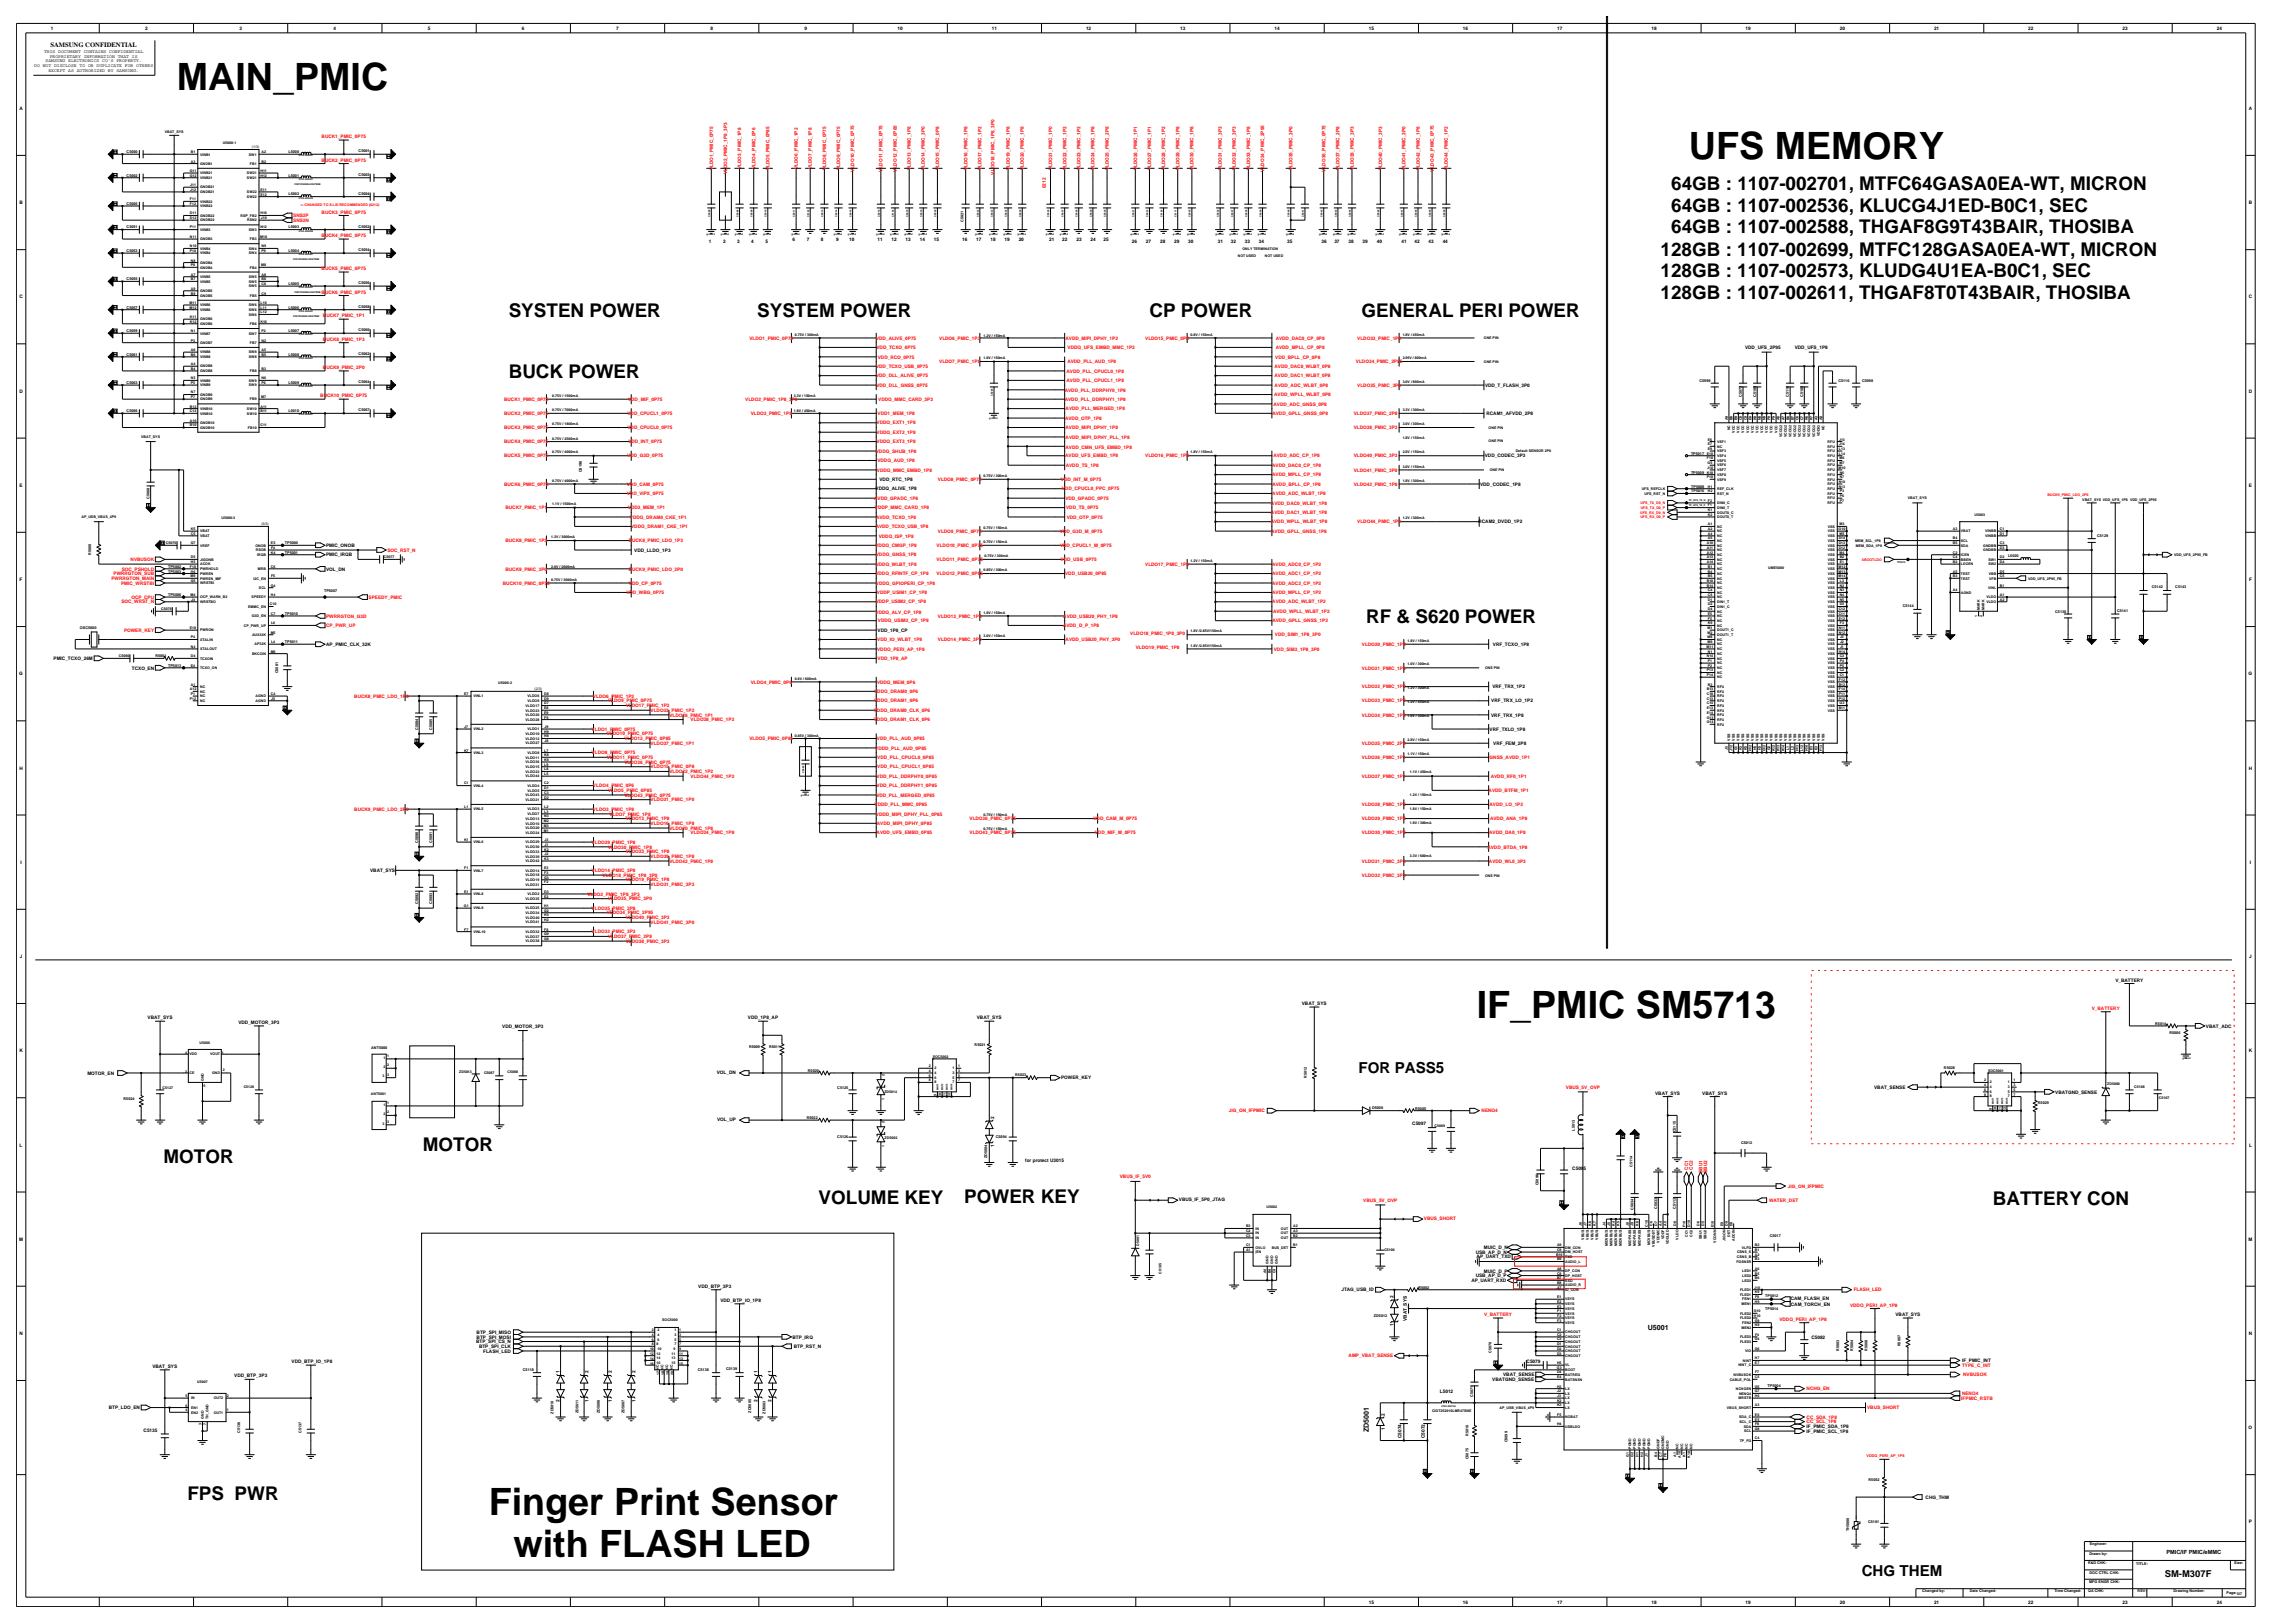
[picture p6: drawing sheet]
<svg xmlns="http://www.w3.org/2000/svg" width="420mm" height="297mm" viewBox="0 0 420 297" stroke-linecap="round" stroke-linejoin="round" font-family="sans-serif">
<defs><g id="words">
<g font-size="6.9">
<text x="32.4" y="16.5">MAIN_PMIC</text>
<text x="309.1" y="29.1">UFS MEMORY</text>
<text x="270.3" y="186.3">IF_PMIC SM5713</text>
<text x="89.4" y="277.2">Finger Print Sensor</text>
<text x="94" y="284.9">with FLASH LED</text>
</g>
<g font-size="3.5">
<text x="305.8" y="34.7">64GB : 1107-002701, MTFC64GASA0EA-WT, MICRON</text>
<text x="305.8" y="38.8">64GB : 1107-002536, KLUCG4J1ED-B0C1, SEC</text>
<text x="303.9" y="46.8">128GB : 1107-002699, MTFC128GASA0EA-WT, MICRON</text>
<text x="305.8" y="42.7">64GB : 1107-002588, THGAF8G9T43BAIR, THOSIBA</text>
<text x="303.9" y="50.6">128GB : 1107-002573, KLUDG4U1EA-B0C1, SEC</text>
<text x="93.1" y="58">SYSTEN POWER</text>
<text x="138.6" y="58">SYSTEM POWER</text>
<text x="210.4" y="58">CP POWER</text>
<text x="249.1" y="58">GENERAL PERI POWER</text>
<text x="303.9" y="54.7">128GB : 1107-002611, THGAF8T0T43BAIR, THOSIBA</text>
<text x="93.1" y="69.2">BUCK POWER</text>
<text x="250" y="114">RF &amp; S620 POWER</text>
<text x="29.9" y="212.7">MOTOR</text>
<text x="77.4" y="210.6">MOTOR</text>
<text x="149.8" y="220.3">VOLUME KEY</text>
<text x="176.5" y="220.2">POWER KEY</text>
<text x="364.7" y="220.5">BATTERY CON</text>
<text x="34.3" y="274.5">FPS PWR</text>
</g>
<g font-size="2.8">
<text x="248.6" y="196.3">FOR PASS5</text>
<text x="340.7" y="288.3">CHG THEM</text>
</g>
<text font-size="1.7" x="396.2" y="288.6">SM-M307F</text>
<g font-size="1.3">
<text x="301.6" y="243.4">U5001</text>
<text x="250.5" y="262.1" transform="rotate(-90 250.5 262.1)">ZD5001</text>
</g>
<text font-size="1.2" x="9.2" y="8.7">SAMSUNG CONFIDENTIAL</text>
<text font-size="1" x="396.5" y="284.4">PMIC/IF PMIC/eMMC</text>
<g font-size=".9">
<text x="9.3" y="5.5">1</text>
<text x="26.6" y="5.5">2</text>
<text x="43.8" y="5.5">3</text>
<text x="61" y="5.5">4</text>
<text x="78.3" y="5.5">5</text>
<text x="95.5" y="5.5">6</text>
<text x="112.8" y="5.5">7</text>
<text x="130" y="5.5">8</text>
<text x="147.3" y="5.5">9</text>
<text x="164.3" y="5.5">10</text>
<text x="181.5" y="5.5">11</text>
<text x="198.8" y="5.5">12</text>
<text x="216" y="5.5">13</text>
<text x="233.2" y="5.5">14</text>
<text x="250.5" y="5.5">15</text>
<text x="267.7" y="5.5">16</text>
<text x="285" y="5.5">17</text>
<text x="302.2" y="5.5">18</text>
<text x="319.5" y="5.5">19</text>
<text x="336.7" y="5.5">20</text>
<text x="353.9" y="5.5">21</text>
<text x="371.2" y="5.5">22</text>
<text x="388.4" y="5.5">23</text>
<text x="405.7" y="5.5">24</text>
<text x="8.1" y="9.7">THIS DOCUMENT CONTAINS CONFIDENTIAL</text>
<text x="8.3" y="11.4">SAMSUNG ELECTRONICS CO'S PROPERTY.</text>
<text x="9.1" y="10.6">PROPRIETARY INFORMATION THAT IS</text>
<text x="6.3" y="12.3">DO NOT DISCLOSE TO OR DUPLICATE FOR OTHERS</text>
<text x="8.8" y="13.2">EXCEPT AS AUTHORIZED BY SAMSUNG.</text>
<text x="3.6" y="20.1">A</text>
<text x="411.5" y="20.1">A</text>
<text x="3.6" y="37.4">B</text>
<text x="411.5" y="37.4">B</text>
<text x="129.7" y="44.4">1</text>
<text x="132.3" y="44.4">2</text>
<text x="134.9" y="44.4">3</text>
<text x="137.5" y="44.4">4</text>
<text x="140.1" y="44.4">5</text>
<text x="145" y="44.2">6</text>
<text x="147.6" y="44.2">7</text>
<text x="150.2" y="44.2">8</text>
<text x="153" y="44.2">9</text>
<text x="155.4" y="44.2">10</text>
<text x="160.6" y="44.2">11</text>
<text x="163.1" y="44.2">12</text>
<text x="165.7" y="44.2">13</text>
<text x="168.3" y="44.2">14</text>
<text x="170.9" y="44.2">15</text>
<text x="176.1" y="44.2">16</text>
<text x="178.7" y="44.2">17</text>
<text x="181.3" y="44.2">18</text>
<text x="183.9" y="44.2">19</text>
<text x="186.4" y="44.2">20</text>
<text x="192" y="44.2">21</text>
<text x="194.4" y="44.2">22</text>
<text x="197" y="44.2">23</text>
<text x="199.6" y="44.2">24</text>
<text x="201.9" y="44.2">25</text>
<text x="207.1" y="44.4">26</text>
<text x="209.7" y="44.4">27</text>
<text x="212.3" y="44.4">28</text>
<text x="214.9" y="44.4">29</text>
<text x="217.5" y="44.4">30</text>
<text x="222.8" y="44.4">31</text>
<text x="225.2" y="44.4">32</text>
<text x="227.8" y="44.4">33</text>
<text x="230.4" y="44.4">34</text>
<text x="235.6" y="44.4">35</text>
<text x="241.8" y="44.4">36</text>
<text x="244.2" y="44.4">37</text>
<text x="246.8" y="44.4">38</text>
<text x="249.4" y="44.4">39</text>
<text x="252" y="44.4">40</text>
<text x="256.5" y="44.4">41</text>
<text x="258.9" y="44.4">42</text>
<text x="261.4" y="44.4">43</text>
<text x="264" y="44.4">44</text>
<text x="3.6" y="54.6">C</text>
<text x="411.5" y="54.6">C</text>
<text x="319.4" y="63.9">VDD_UFS_2P95</text>
<text x="328.5" y="63.9">VDD_UFS_1P8</text>
<text x="3.6" y="71.9">D</text>
<text x="271.8" y="70.8">VDD_T_FLASH_3P0</text>
<text x="411.5" y="71.9">D</text>
<text x="272" y="75.9">RCAM1_AFVDD_2P8</text>
<text x="271.7" y="83.7">VDD_CODEC_3P3</text>
<text x="3.6" y="89.1">E</text>
<text x="160.2" y="89.7">VDDQ_ALIVE_1P8</text>
<text x="161" y="88">VDD_RTC_1P8</text>
<text x="270.9" y="88.9">VDD_CODEC_1P8</text>
<text x="411.6" y="89.1">E</text>
<text x="270.6" y="95.8">RCAM2_DVDD_1P2</text>
<text x="59.7" y="100.1">PMIC_ONOB</text>
<text x="59.7" y="101.8">PMIC_IRQB</text>
<text x="116.1" y="101">VDD_LLDO_1P3</text>
<text x="3.6" y="106.3">F</text>
<text x="59.7" y="104.4">VOL_DN</text>
<text x="411.6" y="106.3">F</text>
<text x="59.7" y="118.2">AP_PMIC_CLK_32K</text>
<text x="160.6" y="115.6">VDD_1P8_CP</text>
<text x="273.2" y="118.2">VRF_TCXO_1P8</text>
<text x="3.5" y="123.6">G</text>
<text x="9.8" y="120.8">PMIC_TCXO_26M</text>
<text x="24.1" y="122.5">TCXO_EN</text>
<text x="273.1" y="126">VRF_TRX_1P2</text>
<text x="411.5" y="123.6">G</text>
<text x="272.9" y="131.1">VRF_TRX_1P8</text>
<text x="272.9" y="128.5">VRF_TRX_LO_1P2</text>
<text x="272.6" y="133.7">VRF_TXLO_1P8</text>
<text x="273.3" y="136.3">VRF_FEM_2P8</text>
<text x="3.6" y="140.8">H</text>
<text x="411.5" y="140.8">H</text>
<text x="3.7" y="158.1">I</text>
<text x="67.7" y="159.6">VBAT_SYS</text>
<text x="411.7" y="158.1">I</text>
<text x="3.6" y="175.3">J</text>
<text x="387.1" y="179.6">V_BATTERY</text>
<text x="411.6" y="175.3">J</text>
<text x="238.2" y="183.9">VBAT_SYS</text>
<text x="27" y="186.5">VBAT_SYS</text>
<text x="43.6" y="187.4">VDD_MOTOR_3P3</text>
<text x="91.9" y="188">VDD_MOTOR_3P3</text>
<text x="136.9" y="186.5">VDD_1P8_AP</text>
<text x="178.8" y="186.5">VBAT_SYS</text>
<text x="403.7" y="188">VBAT_ADC</text>
<text x="3.6" y="192.6">K</text>
<text x="16" y="196.6">MOTOR_EN</text>
<text x="131.2" y="196.4">VOL_DN</text>
<text x="194.2" y="197.5">POWER_KEY</text>
<text x="411.5" y="192.6">K</text>
<text x="302.9" y="200.3">VBAT_SYS</text>
<text x="311.5" y="200.3">VBAT_SYS</text>
<text x="343" y="199.2">VBAT_SENSE</text>
<text x="376.1" y="200.1">VBATGND_SENSE</text>
<text x="3.6" y="209.8">L</text>
<text x="131.2" y="205.1">VOL_UP</text>
<text x="181.9" y="209.9" transform="rotate(-90 181.9 209.9)">1</text>
<text x="181.9" y="204.7" transform="rotate(-90 181.9 204.7)">2</text>
<text x="258.5" y="205.8">C5097</text>
<text x="411.6" y="209.8">L</text>
<text x="187.6" y="212.6">for protect U3015</text>
<text x="287.7" y="214">C5095</text>
<text x="215.7" y="219.8">VBUS_IF_5P0_JTAG</text>
<text x="3.5" y="227">M</text>
<text x="411.5" y="227">M</text>
<text x="270.1" y="233.7">USB_AP_D_P</text>
<text x="270.1" y="229.4">USB_AP_D_N</text>
<text x="270.2" y="230.3">AP_UART_TXD</text>
<text x="271.6" y="228.6">MUIC_D_N</text>
<text x="271.6" y="232.9">MUIC_D_P</text>
<text x="127.8" y="235.7">VDD_BTP_3P3</text>
<text x="131.8" y="238.3">VDD_BTP_IO_1P8</text>
<text x="245.5" y="236.3">JTAG_USB_ID</text>
<text x="255" y="237.5" transform="rotate(-90 255 237.5)">2</text>
<text x="269.3" y="234.6">AP_UART_RXD</text>
<text x="327.7" y="237.8">CAM_FLASH_EN</text>
<text x="327.7" y="238.9">CAM_TORCH_EN</text>
<text x="3.6" y="244.3">N</text>
<text x="87.1" y="245.8">BTP_SPI_CS_N</text>
<text x="87.2" y="244.9">BTP_SPI_MOSI</text>
<text x="87.2" y="244.1">BTP_SPI_MISO</text>
<text x="145" y="244.9">BTP_IRQ</text>
<text x="255" y="242.7" transform="rotate(-90 255 242.7)">1</text>
<text x="257.4" y="241.7" transform="rotate(-90 257.4 241.7)">VBAT_SYS</text>
<text x="331.5" y="245.1">C5082</text>
<text x="346.9" y="240.8">VBAT_SYS</text>
<text x="411.5" y="244.3">N</text>
<text x="27.9" y="250.3">VBAT_SYS</text>
<text x="53.4" y="249.5">VDD_BTP_IO_1P8</text>
<text x="87.7" y="246.7">BTP_SPI_CLK</text>
<text x="88.4" y="247.5">FLASH_LED</text>
<text x="102.4" y="251.3" transform="rotate(-90 102.4 251.3)">1</text>
<text x="107.7" y="251.3" transform="rotate(-90 107.7 251.3)">2</text>
<text x="112" y="251.3" transform="rotate(-90 112 251.3)">2</text>
<text x="116.3" y="251.3" transform="rotate(-90 116.3 251.3)">2</text>
<text x="138.6" y="251.3" transform="rotate(-90 138.6 251.3)">1</text>
<text x="141.2" y="251.3" transform="rotate(-90 141.2 251.3)">1</text>
<text x="145.3" y="246.7">BTP_RST_N</text>
<text x="275.1" y="251.8">VBAT_SENSE</text>
<text x="279.4" y="249.3">C5079</text>
<text x="359.1" y="249.2">IF_PMIC_INT</text>
<text x="19.9" y="257.9">BTP_LDO_EN</text>
<text x="42.9" y="252.1">VDD_BTP_3P3</text>
<text x="102.4" y="256.5" transform="rotate(-90 102.4 256.5)">2</text>
<text x="107.7" y="256.5" transform="rotate(-90 107.7 256.5)">1</text>
<text x="112" y="256.5" transform="rotate(-90 112 256.5)">1</text>
<text x="116.3" y="256.5" transform="rotate(-90 116.3 256.5)">1</text>
<text x="138.6" y="256.5" transform="rotate(-90 138.6 256.5)">2</text>
<text x="141.2" y="256.5" transform="rotate(-90 141.2 256.5)">2</text>
<text x="263.5" y="255">L5012</text>
<text x="273.1" y="252.7">VBATGND_SENSE</text>
<text x="26.3" y="262.1">C5135</text>
<text x="253.4" y="261.7" transform="rotate(-90 253.4 261.7)">1</text>
<text x="253.4" y="259.1" transform="rotate(-90 253.4 259.1)">2</text>
<text x="256.5" y="263.1" transform="rotate(-90 256.5 263.1)">C5074</text>
<text x="260.8" y="263.1" transform="rotate(-90 260.8 263.1)">C5072</text>
<text x="330.6" y="261.3">IF_PMIC_SDA_1P8</text>
<text x="330.6" y="262.2">IF_PMIC_SCL_1P8</text>
<text x="411.5" y="261.5">O</text>
<text x="352.4" y="274.3">CHG_THM</text>
<text x="411.6" y="278.8">P</text>
<text x="250.5" y="293.4">15</text>
<text x="267.7" y="293.4">16</text>
<text x="285" y="293.4">17</text>
<text x="302.2" y="293.4">18</text>
<text x="319.5" y="293.4">19</text>
<text x="336.7" y="293.4">20</text>
<text x="353.9" y="293.4">21</text>
<text x="371.2" y="293.4">22</text>
<text x="388.4" y="293.4">23</text>
<text x="405.7" y="293.4">24</text>
</g>
<g font-size=".9" fill="#f00">
<text x="58.9" y="25.3">BUCK1_PMIC_0P75</text>
<text x="58.9" y="29.6">BUCK2_PMIC_0P75</text>
<text x="130.5" y="31.2" transform="rotate(-90 130.5 31.2)">VLDO1_PMIC_0P75</text>
<text x="133.1" y="31.9" transform="rotate(-90 133.1 31.9)">VLDO2_PMIC_1P8_3P3</text>
<text x="135.7" y="30.9" transform="rotate(-90 135.7 30.9)">VLDO3_PMIC_1P8</text>
<text x="138.2" y="30.9" transform="rotate(-90 138.2 30.9)">VLDO4_PMIC_0P6</text>
<text x="140.8" y="31.2" transform="rotate(-90 140.8 31.2)">VLDO5_PMIC_0P85</text>
<text x="146" y="30.9" transform="rotate(-90 146 30.9)">VLDO6_PMIC_1P2</text>
<text x="148.6" y="30.9" transform="rotate(-90 148.6 30.9)">VLDO7_PMIC_1P8</text>
<text x="151.2" y="31.2" transform="rotate(-90 151.2 31.2)">VLDO8_PMIC_0P75</text>
<text x="153.8" y="31.2" transform="rotate(-90 153.8 31.2)">VLDO9_PMIC_0P75</text>
<text x="156.3" y="31.4" transform="rotate(-90 156.3 31.4)">VLDO10_PMIC_0P75</text>
<text x="161.5" y="31.4" transform="rotate(-90 161.5 31.4)">VLDO11_PMIC_0P75</text>
<text x="164.1" y="31.4" transform="rotate(-90 164.1 31.4)">VLDO12_PMIC_0P85</text>
<text x="166.7" y="31.2" transform="rotate(-90 166.7 31.2)">VLDO13_PMIC_1P8</text>
<text x="169.3" y="31.2" transform="rotate(-90 169.3 31.2)">VLDO14_PMIC_3P0</text>
<text x="171.9" y="31.2" transform="rotate(-90 171.9 31.2)">VLDO15_PMIC_0P8</text>
<text x="177" y="31.2" transform="rotate(-90 177 31.2)">VLDO16_PMIC_1P8</text>
<text x="179.6" y="31.2" transform="rotate(-90 179.6 31.2)">VLDO17_PMIC_1P2</text>
<text x="182" y="31.9" transform="rotate(-90 182 31.9)">VLDO18_PMIC_1P8_3P0</text>
<text x="184.8" y="31.2" transform="rotate(-90 184.8 31.2)">VLDO19_PMIC_1P8</text>
<text x="187.4" y="31.2" transform="rotate(-90 187.4 31.2)">VLDO20_PMIC_1P8</text>
<text x="191.4" y="34.5" transform="rotate(-90 191.4 34.5)">0212</text>
<text x="192.6" y="31.2" transform="rotate(-90 192.6 31.2)">VLDO21_PMIC_1P0</text>
<text x="195.1" y="31.2" transform="rotate(-90 195.1 31.2)">VLDO22_PMIC_1P2</text>
<text x="197.7" y="31.2" transform="rotate(-90 197.7 31.2)">VLDO23_PMIC_1P2</text>
<text x="200.3" y="31.2" transform="rotate(-90 200.3 31.2)">VLDO24_PMIC_1P8</text>
<text x="202.9" y="31.2" transform="rotate(-90 202.9 31.2)">VLDO25_PMIC_2P8</text>
<text x="208.1" y="31.2" transform="rotate(-90 208.1 31.2)">VLDO26_PMIC_1P1</text>
<text x="210.7" y="31.2" transform="rotate(-90 210.7 31.2)">VLDO27_PMIC_1P1</text>
<text x="213.2" y="31.2" transform="rotate(-90 213.2 31.2)">VLDO28_PMIC_1P2</text>
<text x="215.8" y="31.2" transform="rotate(-90 215.8 31.2)">VLDO29_PMIC_1P8</text>
<text x="218.4" y="31.2" transform="rotate(-90 218.4 31.2)">VLDO30_PMIC_1P8</text>
<text x="223.6" y="31.2" transform="rotate(-90 223.6 31.2)">VLDO31_PMIC_3P3</text>
<text x="226.2" y="31.2" transform="rotate(-90 226.2 31.2)">VLDO32_PMIC_3P3</text>
<text x="228.8" y="31.2" transform="rotate(-90 228.8 31.2)">VLDO33_PMIC_1P8</text>
<text x="231.4" y="31.4" transform="rotate(-90 231.4 31.4)">VLDO34_PMIC_2P95</text>
<text x="236.5" y="31.2" transform="rotate(-90 236.5 31.2)">VLDO35_PMIC_3P0</text>
<text x="242.6" y="31.4" transform="rotate(-90 242.6 31.4)">VLDO36_PMIC_0P75</text>
<text x="245.2" y="31.2" transform="rotate(-90 245.2 31.2)">VLDO37_PMIC_2P8</text>
<text x="247.7" y="31.2" transform="rotate(-90 247.7 31.2)">VLDO38_PMIC_3P3</text>
<text x="252.9" y="31.2" transform="rotate(-90 252.9 31.2)">VLDO40_PMIC_3P3</text>
<text x="257.2" y="31.2" transform="rotate(-90 257.2 31.2)">VLDO41_PMIC_3P0</text>
<text x="259.8" y="31.2" transform="rotate(-90 259.8 31.2)">VLDO42_PMIC_1P8</text>
<text x="262.4" y="31.4" transform="rotate(-90 262.4 31.4)">VLDO43_PMIC_0P75</text>
<text x="265" y="31.2" transform="rotate(-90 265 31.2)">VLDO44_PMIC_1P2</text>
<text x="53.7" y="39.7">SNS2P</text>
<text x="53.7" y="40.6">SNS2N</text>
<text x="58.9" y="39.1">BUCK3_PMIC_0P75</text>
<text x="58.9" y="43.4">BUCK4_PMIC_0P75</text>
<text x="58.9" y="53.7">BUCK6_PMIC_0P75</text>
<text x="58.9" y="49.4">BUCK5_PMIC_0P75</text>
<text x="59.1" y="58.1">BUCK7_PMIC_1P1</text>
<text x="59.1" y="62.4">BUCK8_PMIC_1P3</text>
<text x="137.2" y="62.2">VLDO1_PMIC_0P75</text>
<text x="160.3" y="62.2">VDD_ALIVE_0P75</text>
<text x="160.4" y="63.9">VDD_TCXO_0P75</text>
<text x="160.6" y="65.6">VDD_RCO_0P75</text>
<text x="171.9" y="62.2">VLDO6_PMIC_1P2</text>
<text x="195" y="62.2">AVDD_MIPI_DPHY_1P2</text>
<text x="195.4" y="63.9">VDDQ_UFS_EMBD_MMC_1P2</text>
<text x="209.6" y="62.2">VLDO15_PMIC_0P8</text>
<text x="233.4" y="65.6">VDD_BPLL_CP_0P8</text>
<text x="233.5" y="62.2">AVDD_DAC0_CP_0P8</text>
<text x="233.5" y="63.9">AVDD_MPLL_CP_0P8</text>
<text x="248.4" y="62.2">VLDO33_PMIC_1P8</text>
<text x="59.1" y="67.5">BUCK9_PMIC_2P0</text>
<text x="160.3" y="69">VDD_DLL_ALIVE_0P75</text>
<text x="160.3" y="67.3">VDD_TCXO_USB_0P75</text>
<text x="160.4" y="70.8">VDD_DLL_GNSS_0P75</text>
<text x="171.9" y="66.5">VLDO7_PMIC_1P8</text>
<text x="194.9" y="71.6">AVDD_PLL_DDRPHY0_1P8</text>
<text x="195.2" y="68.2">AVDD_PLL_CPUCL0_1P8</text>
<text x="195.2" y="69.9">AVDD_PLL_CPUCL1_1P8</text>
<text x="195.3" y="66.5">AVDD_PLL_AUD_1P8</text>
<text x="233.2" y="67.3">AVDD_DAC0_WLBT_0P8</text>
<text x="233.2" y="69">AVDD_DAC1_WLBT_0P8</text>
<text x="233.3" y="70.8">AVDD_ADC_WLBT_0P8</text>
<text x="248.1" y="66.5">VLDO34_PMIC_2P95</text>
<text x="248.4" y="70.8">VLDO35_PMIC_3P0</text>
<text x="58.6" y="72.7">BUCK10_PMIC_0P75</text>
<text x="92.3" y="75.9">BUCK2_PMIC_0P75</text>
<text x="92.3" y="73.4">BUCK1_PMIC_0P75</text>
<text x="114.8" y="75.9">VDD_CPUCL1_0P75</text>
<text x="114.9" y="73.4">VDD_MIF_0P75</text>
<text x="136.4" y="73.4">VLDO2_PMIC_1P8_3P3</text>
<text x="137.4" y="75.9">VLDO3_PMIC_1P8</text>
<text x="160.4" y="77.7">VDDQ_EXT1_1P8</text>
<text x="160.6" y="75.9">VDD1_MEM_1P8</text>
<text x="160.7" y="73.4">VDDQ_MMC_CARD_3P3</text>
<text x="194.9" y="73.4">AVDD_PLL_DDRPHY1_1P8</text>
<text x="194.9" y="76.8">AVDD_OTP_1P8</text>
<text x="195" y="75.1">AVDD_PLL_MERGED_1P8</text>
<text x="232.9" y="75.9">AVDD_GPLL_GNSS_0P8</text>
<text x="233.1" y="74.2">AVDD_ADC_GNSS_0P8</text>
<text x="233.2" y="72.5">AVDD_WPLL_WLBT_0P8</text>
<text x="247.7" y="75.9">VLDO37_PMIC_2P8</text>
<text x="92.3" y="78.5">BUCK3_PMIC_0P75</text>
<text x="92.3" y="81.1">BUCK4_PMIC_0P75</text>
<text x="92.3" y="83.7">BUCK5_PMIC_0P75</text>
<text x="114.8" y="83.7">VDD_G3D_0P75</text>
<text x="114.8" y="78.5">VDD_CPUCL0_0P75</text>
<text x="115" y="81.1">VDD_INT_0P75</text>
<text x="160.3" y="82.8">VDDQ_SHUB_1P8</text>
<text x="160.4" y="81.1">VDDQ_EXT3_1P8</text>
<text x="160.4" y="79.4">VDDQ_EXT2_1P8</text>
<text x="194.9" y="83.7">AVDD_UFS_EMBD_1P8</text>
<text x="195" y="78.5">AVDD_MIPI_DPHY_1P8</text>
<text x="195" y="82.2">AVDD_CMN_UFS_EMBD_1P8</text>
<text x="195" y="80.3">AVDD_MIPI_DPHY_PLL_1P8</text>
<text x="209.6" y="83.7">VLDO16_PMIC_1P8</text>
<text x="233" y="83.7">AVDD_ADC_CP_1P8</text>
<text x="247.7" y="78.5">VLDO38_PMIC_3P3</text>
<text x="247.7" y="83.7">VLDO40_PMIC_3P3</text>
<text x="92.3" y="88.9">BUCK6_PMIC_0P75</text>
<text x="114.7" y="88.9">VDD_CAM_0P75</text>
<text x="160.5" y="86.3">VDDQ_MMC_EMBD_1P8</text>
<text x="160.6" y="84.6">VDDQ_AUD_1P8</text>
<text x="171.6" y="88">VLDO8_PMIC_0P75</text>
<text x="194.2" y="88">VDD_INT_M_0P75</text>
<text x="194.3" y="89.7">VDD_CPUCL0_PPC_0P75</text>
<text x="195" y="85.4">AVDD_TS_1P8</text>
<text x="232.8" y="87.2">AVDD_MPLL_CP_1P8</text>
<text x="232.8" y="85.4">AVDD_DAC0_CP_1P8</text>
<text x="232.9" y="88.9">AVDD_BPLL_CP_1P8</text>
<text x="247.7" y="86.3">VLDO41_PMIC_3P0</text>
<text x="247.7" y="88.9">VLDO42_PMIC_1P8</text>
<text x="92.5" y="93.2">BUCK7_PMIC_1P1</text>
<text x="114.7" y="90.6">VDD_VIPX_0P75</text>
<text x="114.9" y="93.2">VDD2_MEM_1P1</text>
<text x="115.3" y="94.9">VDDQ_DRAM0_CKE_1P1</text>
<text x="160" y="91.5">AVDD_GPADC_1P8</text>
<text x="160.1" y="93.2">VDDP_MMC_CARD_1P8</text>
<text x="160.3" y="94.9">AVDD_TCXO_1P8</text>
<text x="195" y="91.5">VDD_GPADC_0P75</text>
<text x="195.1" y="93.2">VDD_TS_0P75</text>
<text x="195.2" y="94.9">VDD_OTP_0P75</text>
<text x="232.6" y="95.8">AVDD_WPLL_WLBT_1P8</text>
<text x="232.6" y="92.3">AVDD_DAC0_WLBT_1P8</text>
<text x="232.6" y="94.1">AVDD_DAC1_WLBT_1P8</text>
<text x="232.8" y="90.6">AVDD_ADC_WLBT_1P8</text>
<text x="248.4" y="95.8">VLDO44_PMIC_1P2</text>
<text x="70.9" y="101">SOC_RST_N</text>
<text x="92.5" y="99.2">BUCK8_PMIC_1P3</text>
<text x="115.1" y="99.2">BUCK8_PMIC_LDO_1P3</text>
<text x="115.5" y="96.6">VDDQ_DRAM1_CKE_1P1</text>
<text x="160.2" y="100.1">VDDQ_CMGP_1P8</text>
<text x="160.3" y="96.6">AVDD_TCXO_USB_1P8</text>
<text x="160.3" y="101.8">VDDQ_GNSS_1P8</text>
<text x="160.8" y="98.4">VDDQ_ISP_1P8</text>
<text x="171.4" y="100.1">VLDO10_PMIC_0P75</text>
<text x="171.6" y="97.5">VLDO9_PMIC_0P75</text>
<text x="194" y="97.5">VDD_G3D_M_0P75</text>
<text x="194" y="100.1">VDD_CPUCL1_M_0P75</text>
<text x="232.6" y="97.5">AVDD_GPLL_GNSS_1P8</text>
<text x="20.4" y="106.1">PWRRGTON_MAIN</text>
<text x="20.8" y="105.3">PWRRGTON_SUB</text>
<text x="22.2" y="107">PMIC_WRSTBI</text>
<text x="22.3" y="104.4">SOC_PSHOLD</text>
<text x="23.9" y="102.7">NVBUSOK</text>
<text x="92" y="107">BUCK10_PMIC_0P75</text>
<text x="92.5" y="104.4">BUCK9_PMIC_2P0</text>
<text x="115.1" y="104.4">BUCK9_PMIC_LDO_2P0</text>
<text x="115.1" y="107">VDD_CP_0P75</text>
<text x="160.2" y="105.3">VDDQ_RFINTF_CP_1P8</text>
<text x="160.3" y="103.5">VDDQ_WLBT_1P8</text>
<text x="160.3" y="107">VDDQ_GPIOPERI_CP_1P8</text>
<text x="171.4" y="102.7">VLDO11_PMIC_0P75</text>
<text x="171.4" y="105.3">VLDO12_PMIC_0P85</text>
<text x="194.1" y="102.7">VDD_USB_0P75</text>
<text x="194.9" y="105.3">VDD_USB20_0P85</text>
<text x="209.6" y="103.5">VLDO17_PMIC_1P2</text>
<text x="232.8" y="105.3">AVDD_ADC1_CP_1P2</text>
<text x="232.8" y="103.5">AVDD_ADC0_CP_1P2</text>
<text x="232.8" y="107">AVDD_ADC2_CP_1P2</text>
<text x="22.2" y="110.4">SOC_WRST_N</text>
<text x="24" y="109.6">OCP_CPU</text>
<text x="59.7" y="113">PWRRGTON_G3D</text>
<text x="67.5" y="109.6">SPEEDY_PMIC</text>
<text x="114.6" y="108.7">VDD_WBG_0P75</text>
<text x="160.2" y="112.4">VDDQ_ALV_CP_1P8</text>
<text x="160.3" y="110.4">VDDP_USIM2_CP_1P8</text>
<text x="160.5" y="108.7">VDDP_USIM1_CP_1P8</text>
<text x="160.7" y="113.9">VDDQ_USIM2_CP_1P8</text>
<text x="171.6" y="113">VLDO13_PMIC_1P8</text>
<text x="194.6" y="113">AVDD_USB20_PHY_1P8</text>
<text x="232.8" y="108.7">AVDD_MPLL_CP_1P2</text>
<text x="232.8" y="110.4">AVDD_ADC_WLBT_1P2</text>
<text x="232.9" y="113.9">AVDD_GPLL_GNSS_1P2</text>
<text x="233" y="112.2">AVDD_WPLL_WLBT_1P2</text>
<text x="22.7" y="115.6">POWER_KEY</text>
<text x="59.7" y="114.8">CP_PWR_UP</text>
<text x="160.5" y="119.1">VDDQ_PERI_AP_1P8</text>
<text x="160.6" y="117.3">VDD_IO_WLBT_1P8</text>
<text x="171.6" y="117.3">VLDO14_PMIC_3P0</text>
<text x="194.5" y="114.8">AVDD_D_P_1P8</text>
<text x="195" y="117.3">AVDD_USB20_PHY_3P0</text>
<text x="206.8" y="116.3">VLDO18_PMIC_1P8_3P0</text>
<text x="207.8" y="118.8">VLDO19_PMIC_1P8</text>
<text x="233.1" y="119.1">VDD_SIM2_1P8_3P0</text>
<text x="233.3" y="116.5">VDD_SIM1_1P8_3P0</text>
<text x="249.2" y="118.2">VLDO20_PMIC_1P8</text>
<text x="137.4" y="125.1">VLDO4_PMIC_0P6</text>
<text x="160.5" y="125.1">VDDQ_MEM_0P6</text>
<text x="160.6" y="120.8">VDD_1P8_AP</text>
<text x="249.2" y="126">VLDO22_PMIC_1P2</text>
<text x="249.2" y="122.5">VLDO21_PMIC_1P0</text>
<text x="64.8" y="127.7">BUCK8_PMIC_LDO_1P3</text>
<text x="108.5" y="127.7">VLDO6_PMIC_1P2</text>
<text x="111.3" y="128.5">VLDO9_PMIC_0P75</text>
<text x="114.5" y="129.4">VLDO17_PMIC_1P2</text>
<text x="119.1" y="130.3">VLDO23_PMIC_1P2</text>
<text x="122.5" y="131.1">VLDO26_PMIC_1P1</text>
<text x="126.4" y="132">VLDO28_PMIC_1P2</text>
<text x="159.9" y="132">VDDQ_DRAM1_CLK_0P6</text>
<text x="159.9" y="130.3">VDDQ_DRAM0_CLK_0P6</text>
<text x="160" y="126.8">VDDQ_DRAM0_0P6</text>
<text x="160" y="128.5">VDDQ_DRAM1_0P6</text>
<text x="249.2" y="128.5">VLDO23_PMIC_1P2</text>
<text x="249.2" y="131.1">VLDO24_PMIC_1P8</text>
<text x="108.3" y="133.7">VLDO1_PMIC_0P75</text>
<text x="111.1" y="134.6">VLDO10_PMIC_0P75</text>
<text x="114.3" y="135.4">VLDO12_PMIC_0P85</text>
<text x="119.1" y="136.3">VLDO27_PMIC_1P1</text>
<text x="137.2" y="135.4">VLDO5_PMIC_0P85</text>
<text x="160.2" y="137.2">VDDD_PLL_AUD_0P85</text>
<text x="160.5" y="135.4">VDD_PLL_AUD_0P85</text>
<text x="249.2" y="136.3">VLDO25_PMIC_2P8</text>
<text x="108.3" y="138">VLDO8_PMIC_0P75</text>
<text x="111.1" y="138.9">VLDO11_PMIC_0P75</text>
<text x="114.3" y="139.7">VLDO36_PMIC_0P75</text>
<text x="119.1" y="140.6">VLDO15_PMIC_0P8</text>
<text x="122.5" y="141.5">VLDO22_PMIC_1P2</text>
<text x="126.4" y="142.3">VLDO44_PMIC_1P2</text>
<text x="160.4" y="142.3">VDD_PLL_DDRPHY0_0P85</text>
<text x="160.5" y="138.9">VDD_PLL_CPUCL0_0P85</text>
<text x="160.5" y="140.6">VDD_PLL_CPUCL1_0P85</text>
<text x="249.2" y="142.3">VLDO27_PMIC_1P1</text>
<text x="249.2" y="138.9">VLDO26_PMIC_1P1</text>
<text x="272.6" y="138.9">GNSS_AVDD_1P1</text>
<text x="272.8" y="142.3">AVDD_RF0_1P1</text>
<text x="64.8" y="148.4">BUCK9_PMIC_LDO_2P0</text>
<text x="108.5" y="144.1">VLDO4_PMIC_0P6</text>
<text x="108.5" y="148.4">VLDO3_PMIC_1P8</text>
<text x="111.3" y="144.9">VLDO5_PMIC_0P85</text>
<text x="111.5" y="149.2">VLDO7_PMIC_1P8</text>
<text x="114.3" y="145.8">VLDO43_PMIC_0P75</text>
<text x="119.1" y="146.6">VLDO21_PMIC_1P0</text>
<text x="160.1" y="147.5">VDDD_PLL_MMC_0P85</text>
<text x="160.3" y="149.2">VDDD_MIPI_DPHY_PLL_0P85</text>
<text x="160.4" y="145.8">VDD_PLL_MERGED_0P85</text>
<text x="160.4" y="144.1">VDD_PLL_DDRPHY1_0P85</text>
<text x="249.2" y="147.5">VLDO28_PMIC_1P2</text>
<text x="272.4" y="144.9">AVDD_BTFM_1P1</text>
<text x="272.6" y="147.5">AVDD_LO_1P2</text>
<text x="108.3" y="154.4">VLDO29_PMIC_1P8</text>
<text x="111.3" y="155.3">VLDO30_PMIC_1P8</text>
<text x="114.5" y="150.1">VLDO13_PMIC_1P8</text>
<text x="119.1" y="151">VLDO16_PMIC_1P8</text>
<text x="122.5" y="151.8">VLDO20_PMIC_1P8</text>
<text x="126.4" y="152.7">VLDO24_PMIC_1P8</text>
<text x="160.4" y="152.7">AVDD_UFS_EMBD_0P85</text>
<text x="160.5" y="151">AVDD_MIPI_DPHY_0P85</text>
<text x="177.4" y="152.7">VLDO43_PMIC_0P75</text>
<text x="177.4" y="150.1">VLDO36_PMIC_0P75</text>
<text x="200.1" y="150.1">VDD_CAM_M_0P75</text>
<text x="200.4" y="152.7">VDD_MIF_M_0P75</text>
<text x="249.2" y="152.7">VLDO30_PMIC_1P8</text>
<text x="249.2" y="150.1">VLDO29_PMIC_1P8</text>
<text x="272.2" y="155.3">AVDD_BTDA_1P8</text>
<text x="272.5" y="152.7">AVDD_DA0_1P8</text>
<text x="272.7" y="150.1">AVDD_ANA_1P8</text>
<text x="108.3" y="159.6">VLDO14_PMIC_3P0</text>
<text x="110.3" y="160.4">VLDO18_PMIC_1P8_3P0</text>
<text x="114.5" y="156.1">VLDO33_PMIC_1P8</text>
<text x="114.5" y="161.3">VLDO19_PMIC_1P8</text>
<text x="119.1" y="157">VLDO39_PMIC_1P8</text>
<text x="122.5" y="157.9">VLDO42_PMIC_1P8</text>
<text x="249.2" y="160.4">VLDO32_PMIC_3P3</text>
<text x="249.2" y="157.9">VLDO31_PMIC_3P3</text>
<text x="272.5" y="157.9">AVDD_WL0_3P3</text>
<text x="107.5" y="163.9">VLDO2_PMIC_1P8_3P3</text>
<text x="108.3" y="166.5">VLDO25_PMIC_2P8</text>
<text x="111.1" y="167.3">VLDO34_PMIC_2P95</text>
<text x="111.3" y="164.8">VLDO35_PMIC_3P0</text>
<text x="119.1" y="162.2">VLDO31_PMIC_3P3</text>
<text x="108.3" y="170.8">VLDO32_PMIC_3P3</text>
<text x="111.3" y="171.7">VLDO37_PMIC_2P8</text>
<text x="114.5" y="168.2">VLDO40_PMIC_3P3</text>
<text x="114.5" y="172.5">VLDO38_PMIC_3P3</text>
<text x="119.1" y="169.1">VLDO41_PMIC_3P0</text>
<text x="382.8" y="184.8">V_BATTERY</text>
<text x="224.9" y="203.5">JIG_ON_IFPMIC</text>
<text x="271.1" y="203.5">NENQ4</text>
<text x="286.6" y="199.2">VBUS_5V_OVP</text>
<text x="204.9" y="215.6">VBUS_IF_5V0</text>
<text x="309" y="214" transform="rotate(-90 309 214)">CC1</text>
<text x="309.8" y="214" transform="rotate(-90 309.8 214)">CC2</text>
<text x="311.5" y="214.6" transform="rotate(-90 311.5 214.6)">SBU1</text>
<text x="312.4" y="214.6" transform="rotate(-90 312.4 214.6)">SBU2</text>
<text x="249.5" y="219.9">VBUS_5V_OVP</text>
<text x="323.7" y="219.9">WATER_DET</text>
<text x="327.2" y="217.3">JIG_ON_IFPMIC</text>
<text x="260.6" y="223.3">VBUS_SHORT</text>
<text x="338.6" y="239.1">VDDQ_PERI_AP_1P8</text>
<text x="339.2" y="236.3">FLASH_LED</text>
<text x="271.6" y="240.8">V_BATTERY</text>
<text x="325.6" y="241.7">VDDQ_PERI_AP_1P8</text>
<text x="246.8" y="248.4">AMP_VBAT_SENSE</text>
<text x="359.1" y="250.1">TYPE_C_INT</text>
<text x="359.3" y="251.8">NVBUSOK</text>
<text x="330.6" y="254.4">NCHG_EN</text>
<text x="341.7" y="257.9">VBUS_SHORT</text>
<text x="358.9" y="256.1">IFPMIC_RSTB</text>
<text x="359.1" y="255.3">NENQ4</text>
<text x="330.6" y="260.4">CC_SCL_1P8</text>
<text x="330.6" y="259.6">CC_SDA_1P8</text>
</g>
<g font-size=".7">
<text x="23.2" y="28">C5000</text>
<text x="30.2" y="24.4">VBAT_SYS</text>
<text x="34.9" y="28">B1</text>
<text x="34.9" y="29.7">A3</text>
<text x="36.6" y="28.5">VINB1</text>
<text x="40.8" y="26.3">U5000-1</text>
<text x="45.6" y="28.5">SW1</text>
<text x="46.1" y="27.1">(1/3)</text>
<text x="47.8" y="29.7">B2</text>
<text x="47.8" y="28">A2</text>
<text x="52.8" y="28">L5000</text>
<text x="65.6" y="27.9">C5001</text>
<text x="23.2" y="32.3">C5002</text>
<text x="34.7" y="31.5">G11</text>
<text x="34.7" y="32.3">G12</text>
<text x="34.8" y="34">J11</text>
<text x="34.8" y="34.9">J12</text>
<text x="36.6" y="31.9">VINB21</text>
<text x="36.6" y="32.8">VINB21</text>
<text x="36.6" y="34.5">GNDB21</text>
<text x="36.6" y="35.4">GNDB21</text>
<text x="36.6" y="30.2">GNDB1</text>
<text x="45.2" y="31.9">SW21</text>
<text x="45.2" y="32.8">SW21</text>
<text x="45.2" y="35.4">SW22</text>
<text x="45.7" y="30.2">FB1</text>
<text x="47.7" y="31.5">H11</text>
<text x="47.7" y="32.3">H12</text>
<text x="47.7" y="34.9">E11</text>
<text x="47.7" y="35.8">E12</text>
<text x="52.8" y="35.8">L5002</text>
<text x="52.8" y="32.3">L5001</text>
<text x="65.6" y="35.6">C5004</text>
<text x="65.6" y="32.2">C5003</text>
<text x="23.2" y="41.8">C5051</text>
<text x="23.2" y="37.5">C5005</text>
<text x="34.7" y="39.2">D11</text>
<text x="34.7" y="40.1">D12</text>
<text x="34.8" y="41.8">P11</text>
<text x="34.8" y="36.6">F11</text>
<text x="34.8" y="37.5">F12</text>
<text x="36.6" y="39.7">GNDB22</text>
<text x="36.6" y="40.5">GNDB22</text>
<text x="36.6" y="37.1">VINB22</text>
<text x="36.6" y="37.9">VINB22</text>
<text x="44" y="39.7">RSP_FB2</text>
<text x="45.2" y="36.2">SW22</text>
<text x="45.2" y="40.5">RSN2</text>
<text x="47.7" y="41.8">N12</text>
<text x="47.7" y="39.2">H10</text>
<text x="47.7" y="40.1">J10</text>
<text x="52.8" y="41.8">L5003</text>
<text x="65.6" y="41.6">C5052</text>
<text x="176.4" y="40.6" transform="rotate(-90 176.4 40.6)">C5021</text>
<text x="23.2" y="46.1">C5053</text>
<text x="34.7" y="45.3">N10</text>
<text x="34.7" y="43.5">N11</text>
<text x="34.8" y="46.1">P10</text>
<text x="34.9" y="47.9">N8</text>
<text x="36.6" y="46.6">VINB4</text>
<text x="36.6" y="42.3">VINB3</text>
<text x="36.6" y="45.7">VINB4</text>
<text x="36.6" y="44">GNDB3</text>
<text x="45.6" y="46.6">SW4</text>
<text x="45.6" y="45.7">SW4</text>
<text x="45.6" y="42.3">SW3</text>
<text x="45.7" y="44">FB3</text>
<text x="47.6" y="43.5">M10</text>
<text x="47.8" y="45.3">N9</text>
<text x="47.9" y="46.1">P9</text>
<text x="52.8" y="46.1">L5004</text>
<text x="65.6" y="45.9">C5054</text>
<text x="226.5" y="47">NOT USED</text>
<text x="227.4" y="45.7">ONLY TERMINATION</text>
<text x="231.5" y="47">NOT USED</text>
<text x="23.2" y="51.3">C5055</text>
<text x="34.9" y="51.3">B7</text>
<text x="34.9" y="53.9">B9</text>
<text x="34.9" y="53">A9</text>
<text x="34.9" y="50.4">A7</text>
<text x="34.9" y="48.7">P8</text>
<text x="36.6" y="49.1">GNDB4</text>
<text x="36.6" y="48.3">GNDB4</text>
<text x="36.6" y="51.7">VINB5</text>
<text x="36.6" y="53.5">GNDB5</text>
<text x="36.6" y="50.9">VINB5</text>
<text x="45.6" y="52.6">SW5</text>
<text x="45.6" y="51.7">SW5</text>
<text x="45.6" y="50.9">SW5</text>
<text x="45.7" y="49.1">FB4</text>
<text x="47.8" y="48.7">M8</text>
<text x="47.8" y="52.2">C8</text>
<text x="47.8" y="53.9">C9</text>
<text x="47.8" y="51.3">B8</text>
<text x="47.8" y="50.4">A8</text>
<text x="52.8" y="52.1">L5005</text>
<text x="65.6" y="52">C5056</text>
<text x="23.2" y="56.5">C5057</text>
<text x="34.7" y="56.5">M12</text>
<text x="34.7" y="55.6">M11</text>
<text x="34.7" y="58.2">K11</text>
<text x="34.7" y="59.1">K12</text>
<text x="36.6" y="56.9">VINB6</text>
<text x="36.6" y="58.6">GNDB6</text>
<text x="36.6" y="59.5">GNDB6</text>
<text x="36.6" y="56">VINB6</text>
<text x="36.6" y="54.3">GNDB5</text>
<text x="45.6" y="56">SW6</text>
<text x="45.6" y="56.9">SW6</text>
<text x="45.6" y="57.8">SW6</text>
<text x="45.7" y="59.5">FB6</text>
<text x="45.7" y="54.3">FB5</text>
<text x="47.7" y="59.1">K10</text>
<text x="47.7" y="55.6">L10</text>
<text x="47.7" y="56.5">L11</text>
<text x="47.7" y="57.3">L12</text>
<text x="52.8" y="56.5">L5006</text>
<text x="65.6" y="56.3">C5058</text>
<text x="23.2" y="65.1">C5061</text>
<text x="23.2" y="60.8">C5059</text>
<text x="34.9" y="60.8">N1</text>
<text x="34.9" y="65.1">B6</text>
<text x="34.9" y="64.2">A6</text>
<text x="34.9" y="62.5">P3</text>
<text x="36.6" y="62.9">GNDB7</text>
<text x="36.6" y="61.2">VINB7</text>
<text x="36.6" y="65.5">VINB8</text>
<text x="36.6" y="64.7">VINB8</text>
<text x="45.6" y="61.2">SW7</text>
<text x="45.6" y="65.5">SW8</text>
<text x="45.6" y="64.7">SW8</text>
<text x="45.7" y="62.9">FB7</text>
<text x="47.8" y="62.5">N2</text>
<text x="47.8" y="65.1">B5</text>
<text x="47.8" y="64.2">A5</text>
<text x="47.9" y="60.8">P2</text>
<text x="52.8" y="65.1">L5008</text>
<text x="52.8" y="60.8">L5007</text>
<text x="65.6" y="60.6">C5060</text>
<text x="65.6" y="64.9">C5062</text>
<text x="145.5" y="61.4">0.75V / 300mA</text>
<text x="180" y="65.7">1.8V / 150mA</text>
<text x="180" y="61.6">1.2V / 150mA</text>
<text x="217.9" y="61.4">0.8V / 150mA</text>
<text x="256.7" y="65.7">2.95V / 800mA</text>
<text x="256.7" y="61.4">1.8V / 450mA</text>
<text x="271.6" y="62.1">ONE PIN</text>
<text x="23.2" y="70.3">C5063</text>
<text x="34.9" y="69.4">N5</text>
<text x="34.9" y="72">N7</text>
<text x="34.9" y="67.7">B4</text>
<text x="34.9" y="66.8">A4</text>
<text x="34.9" y="70.3">P5</text>
<text x="36.6" y="70.7">VINB9</text>
<text x="36.6" y="69.8">VINB9</text>
<text x="36.6" y="68.1">GNDB8</text>
<text x="36.6" y="67.2">GNDB8</text>
<text x="45.6" y="70.7">SW9</text>
<text x="45.6" y="69.8">SW9</text>
<text x="45.7" y="68.1">FB8</text>
<text x="47.8" y="69.4">N6</text>
<text x="47.8" y="67.7">B3</text>
<text x="47.9" y="70.3">P6</text>
<text x="52.8" y="70.3">L5009</text>
<text x="65.6" y="70.1">C5064</text>
<text x="256.7" y="70">3.0V / 800mA</text>
<text x="271.6" y="66.4">ONE PIN</text>
<text x="311" y="69.8">C5999</text>
<text x="336.4" y="69.8">C5116</text>
<text x="340.8" y="69.8">C5998</text>
<text x="23.2" y="75.4">C5066</text>
<text x="34.7" y="75.4">C12</text>
<text x="34.7" y="74.6">B12</text>
<text x="34.7" y="77.2">A10</text>
<text x="34.9" y="72.9">P7</text>
<text x="36.6" y="73.3">GNDB9</text>
<text x="36.6" y="72.4">GNDB9</text>
<text x="36.6" y="75.9">VINB10</text>
<text x="36.6" y="75">VINB10</text>
<text x="36.6" y="77.6">GNDB10</text>
<text x="45.2" y="75.9">SW10</text>
<text x="45.2" y="75">SW10</text>
<text x="45.7" y="73.3">FB9</text>
<text x="47.7" y="75.4">B11</text>
<text x="47.7" y="74.6">A11</text>
<text x="47.8" y="72.9">M7</text>
<text x="52.8" y="75.4">L5010</text>
<text x="65.6" y="75.3">C5067</text>
<text x="101.1" y="75.2">0.75V / 7000mA</text>
<text x="101.1" y="77.8">0.75V / 1800mA</text>
<text x="101.1" y="72.6">0.75V / 1500mA</text>
<text x="145.3" y="75.4">1.8V / 450mA</text>
<text x="145.3" y="72.6">3.3V / 150mA</text>
<text x="256.7" y="75.2">3.3V / 300mA</text>
<text x="256.7" y="77.8">3.0V / 300mA</text>
<text x="316.2" y="76.9" transform="rotate(-90 316.2 76.9)">A9</text>
<text x="317.1" y="76.9" transform="rotate(-90 317.1 76.9)">B8</text>
<text x="317.9" y="76.9" transform="rotate(-90 317.9 76.9)">B9</text>
<text x="318.8" y="72.6" transform="rotate(-90 318.8 72.6)">C5073</text>
<text x="318.8" y="76.9" transform="rotate(-90 318.8 76.9)">C8</text>
<text x="319.7" y="76.9" transform="rotate(-90 319.7 76.9)">C9</text>
<text x="320.5" y="76.9" transform="rotate(-90 320.5 76.9)">E8</text>
<text x="321.4" y="72.6" transform="rotate(-90 321.4 72.6)">C5109</text>
<text x="321.4" y="76.9" transform="rotate(-90 321.4 76.9)">K8</text>
<text x="322.2" y="76.9" transform="rotate(-90 322.2 76.9)">N8</text>
<text x="323.1" y="76.9" transform="rotate(-90 323.1 76.9)">N9</text>
<text x="324" y="76.9" transform="rotate(-90 324 76.9)">P8</text>
<text x="324.8" y="76.9" transform="rotate(-90 324.8 76.9)">P9</text>
<text x="325.7" y="76.9" transform="rotate(-90 325.7 76.9)">A6</text>
<text x="326.6" y="76.9" transform="rotate(-90 326.6 76.9)">A7</text>
<text x="327.4" y="72.6" transform="rotate(-90 327.4 72.6)">C5110</text>
<text x="327.4" y="76.9" transform="rotate(-90 327.4 76.9)">B6</text>
<text x="328.3" y="76.9" transform="rotate(-90 328.3 76.9)">B7</text>
<text x="329.1" y="76.9" transform="rotate(-90 329.1 76.9)">C6</text>
<text x="330" y="72.6" transform="rotate(-90 330 72.6)">C5100</text>
<text x="330" y="76.9" transform="rotate(-90 330 76.9)">C7</text>
<text x="330.9" y="76.9" transform="rotate(-90 330.9 76.9)">K6</text>
<text x="331.7" y="76.9" transform="rotate(-90 331.7 76.9)">K7</text>
<text x="332.6" y="76.9" transform="rotate(-90 332.6 76.9)">A3</text>
<text x="333.5" y="76.9" transform="rotate(-90 333.5 76.9)">A8</text>
<text x="25.8" y="80.2">VBAT_SYS</text>
<text x="34.7" y="78">B10</text>
<text x="36.6" y="78.5">GNDB10</text>
<text x="45.4" y="78.5">FB10</text>
<text x="47.7" y="78">C11</text>
<text x="101.1" y="80.6">0.75V / 2500mA</text>
<text x="101.1" y="83">0.75V / 4000mA</text>
<text x="217.9" y="83">1.8V / 150mA</text>
<text x="256.7" y="83">2.8V / 150mA</text>
<text x="256.7" y="80.4">1.8V / 150mA</text>
<text x="272.4" y="80.8">ONE PIN</text>
<text x="272.4" y="78.4">ONE PIN</text>
<text x="277.4" y="82.7">Default SENSOR 2P8</text>
<text x="309.5" y="83.2">TP5017</text>
<text x="312.4" y="83.2">E10</text>
<text x="312.6" y="80.6">E6</text>
<text x="312.6" y="81.5">E7</text>
<text x="312.6" y="82.3">E9</text>
<text x="314.3" y="81">VSF1</text>
<text x="314.3" y="81.9">NC</text>
<text x="314.3" y="82.8">VSF3</text>
<text x="314.3" y="83.6">VSF4</text>
<text x="316.6" y="78.7" transform="rotate(-90 316.6 78.7)">NC</text>
<text x="317.5" y="79.2" transform="rotate(-90 317.5 79.2)">VCC</text>
<text x="318.4" y="79.2" transform="rotate(-90 318.4 79.2)">VCC</text>
<text x="319.2" y="79.2" transform="rotate(-90 319.2 79.2)">VCC</text>
<text x="320.1" y="79.2" transform="rotate(-90 320.1 79.2)">VCC</text>
<text x="320.9" y="79.2" transform="rotate(-90 320.9 79.2)">VCC</text>
<text x="321.8" y="79.2" transform="rotate(-90 321.8 79.2)">VCC</text>
<text x="322.7" y="79.2" transform="rotate(-90 322.7 79.2)">VCC</text>
<text x="323.5" y="79.2" transform="rotate(-90 323.5 79.2)">VCC</text>
<text x="324.4" y="79.2" transform="rotate(-90 324.4 79.2)">VCC</text>
<text x="325.3" y="79.2" transform="rotate(-90 325.3 79.2)">VCC</text>
<text x="326.1" y="80" transform="rotate(-90 326.1 80)">VCCQ2</text>
<text x="327" y="80" transform="rotate(-90 327 80)">VCCQ2</text>
<text x="327.8" y="80" transform="rotate(-90 327.8 80)">VCCQ2</text>
<text x="328.7" y="80" transform="rotate(-90 328.7 80)">VCCQ2</text>
<text x="329.6" y="80" transform="rotate(-90 329.6 80)">VCCQ2</text>
<text x="330.4" y="80" transform="rotate(-90 330.4 80)">VCCQ2</text>
<text x="331.3" y="80" transform="rotate(-90 331.3 80)">VCCQ2</text>
<text x="332.2" y="80" transform="rotate(-90 332.2 80)">VCCQ2</text>
<text x="333" y="79.9" transform="rotate(-90 333 79.9)">VDDIQ</text>
<text x="333.9" y="78.7" transform="rotate(-90 333.9 78.7)">NC</text>
<text x="334.5" y="82.8">RFU</text>
<text x="334.5" y="83.6">RFU</text>
<text x="334.5" y="81">RFU</text>
<text x="334.5" y="81.9">RFU</text>
<text x="336.5" y="82.3">L13</text>
<text x="336.5" y="83.2">L14</text>
<text x="336.6" y="80.6">J13</text>
<text x="336.6" y="81.5">J14</text>
<text x="101.1" y="88.1">0.75V / 4000mA</text>
<text x="106.5" y="86.4" transform="rotate(-90 106.5 86.4)">C8196</text>
<text x="180" y="87.3">0.75V / 300mA</text>
<text x="256.7" y="85.5">3.0V / 150mA</text>
<text x="256.7" y="88.1">1.8V / 300mA</text>
<text x="272.6" y="86.2">ONE PIN</text>
<text x="300.5" y="89.7">UFS_REFCLK</text>
<text x="309.5" y="86.7">TP5009</text>
<text x="309.5" y="89.3">TP5008</text>
<text x="312.4" y="86.6">K10</text>
<text x="312.4" y="87.5">P10</text>
<text x="312.4" y="84.1">F10</text>
<text x="312.4" y="85.8">J10</text>
<text x="312.5" y="84.9">G5</text>
<text x="312.5" y="89.2">H1</text>
<text x="314.3" y="87.9">VSF9</text>
<text x="314.3" y="87.1">VSF8</text>
<text x="314.3" y="86.2">VSF7</text>
<text x="314.3" y="85.4">VSF6</text>
<text x="314.3" y="89.7">REF_CLK</text>
<text x="314.3" y="84.5">VSF5</text>
<text x="334.5" y="87.9">RFU</text>
<text x="334.5" y="89.7">RFU</text>
<text x="334.5" y="87.1">RFU</text>
<text x="334.5" y="84.5">RFU</text>
<text x="334.5" y="85.4">RFU</text>
<text x="334.5" y="88.8">RFU</text>
<text x="334.5" y="86.2">RFU</text>
<text x="336.5" y="85.8">M10</text>
<text x="336.5" y="89.2">N13</text>
<text x="336.5" y="88.4">N10</text>
<text x="336.6" y="84.1">M6</text>
<text x="336.6" y="84.9">M7</text>
<text x="336.7" y="87.5">N7</text>
<text x="336.7" y="86.6">N6</text>
<text x="14.9" y="94.8">AP_USB_VBUS_4P9</text>
<text x="27.4" y="91.2" transform="rotate(-90 27.4 91.2)">C5068</text>
<text x="40.6" y="95.1">U5000-3</text>
<text x="101.1" y="92.4">1.1V / 1500mA</text>
<text x="256.7" y="95">1.2V / 300mA</text>
<text x="301" y="90.5">UFS_RST_N</text>
<text x="309.5" y="90.1">TP5016</text>
<text x="312.5" y="94.4">K2</text>
<text x="312.5" y="93.5">K1</text>
<text x="312.5" y="90.1">H2</text>
<text x="312.6" y="91.8">F2</text>
<text x="312.6" y="92.7">F1</text>
<text x="314.3" y="94.8">DOUT0_T</text>
<text x="314.3" y="94">DOUT0_C</text>
<text x="314.3" y="90.5">RST_N</text>
<text x="314.3" y="92.3">DIN0_C</text>
<text x="314.3" y="93.1">DIN0_T</text>
<text x="334.5" y="90.5">RFU</text>
<text x="334.5" y="91.4">RFU</text>
<text x="334.5" y="92.3">RFU</text>
<text x="336.7" y="90.1">P3</text>
<text x="336.7" y="91">P6</text>
<text x="336.7" y="91.8">P7</text>
<text x="349.2" y="91.4">VBAT_SYS</text>
<text x="361.4" y="94.4">U5003</text>
<text x="381.1" y="91.6">VBAT_SYS VDD_UFS_1P8 VDD_UFS_2P95</text>
<text x="16.7" y="101.5" transform="rotate(-90 16.7 101.5)">R5000</text>
<text x="30.4" y="99.6">C5076</text>
<text x="34.9" y="99.6">G7</text>
<text x="34.9" y="97">K5</text>
<text x="34.9" y="97.9">C5</text>
<text x="36.6" y="97.4">VBAT</text>
<text x="36.6" y="100">VREF</text>
<text x="36.6" y="98.3">VBAT</text>
<text x="46.7" y="100">ONOB</text>
<text x="46.8" y="100.9">RSOB</text>
<text x="47.1" y="101.7">IRQB</text>
<text x="47.8" y="96.1">(3/3)</text>
<text x="49.6" y="101.3">K4</text>
<text x="49.6" y="99.6">E5</text>
<text x="49.6" y="100.4">F4</text>
<text x="52.1" y="101.3">TP5001</text>
<text x="52.1" y="99.6">TP5000</text>
<text x="100.9" y="98.5">1.3V / 3000mA</text>
<text x="180" y="96.8">0.75V / 150mA</text>
<text x="180" y="99.3">0.75V / 150mA</text>
<text x="180.2" y="101.9">0.75V / 300mA</text>
<text x="312.4" y="99.6">A10</text>
<text x="312.4" y="100.4">A11</text>
<text x="312.4" y="101.3">A12</text>
<text x="312.5" y="97.9">A4</text>
<text x="312.5" y="98.7">A5</text>
<text x="312.5" y="96.1">A1</text>
<text x="312.5" y="97">A2</text>
<text x="314.3" y="98.3">NC</text>
<text x="314.3" y="99.2">NC</text>
<text x="314.3" y="96.6">NC</text>
<text x="314.3" y="100">NC</text>
<text x="314.3" y="100.9">NC</text>
<text x="314.3" y="101.7">NC</text>
<text x="314.3" y="97.4">NC</text>
<text x="334.5" y="101.7">VSS</text>
<text x="334.5" y="98.3">VSS</text>
<text x="334.5" y="96.6">VSS</text>
<text x="334.5" y="97.4">VSS</text>
<text x="334.5" y="100.9">VSS</text>
<text x="334.5" y="100">VSS</text>
<text x="334.5" y="99.2">VSS</text>
<text x="336.5" y="97">G10</text>
<text x="336.5" y="100.4">D12</text>
<text x="336.5" y="99.6">D13</text>
<text x="336.5" y="98.7">D14</text>
<text x="336.6" y="97.9">M5</text>
<text x="336.6" y="96.1">M3</text>
<text x="336.6" y="101.3">M4</text>
<text x="339.5" y="99.2">MEM_SCL_1P8</text>
<text x="339.6" y="100">MEM_SDA_1P8</text>
<text x="357.4" y="101.3">C2</text>
<text x="357.4" y="98.7">B4</text>
<text x="357.4" y="99.6">B5</text>
<text x="357.4" y="97">A3</text>
<text x="358.9" y="101.7">ICEN</text>
<text x="358.9" y="99.2">SCL</text>
<text x="358.9" y="100">SDA</text>
<text x="358.9" y="97.4">VBAT</text>
<text x="362.9" y="100">GNDBB</text>
<text x="362.9" y="100.9">GNDBB</text>
<text x="363.3" y="98.3">VINBB</text>
<text x="363.3" y="97.4">VINBB</text>
<text x="366" y="99.6">C3</text>
<text x="366" y="97.9">D1</text>
<text x="366" y="100.4">D3</text>
<text x="366" y="97">C1</text>
<text x="383.8" y="98.3">C5129</text>
<text x="397.9" y="101.7">VDD_UFS_2P95_FB</text>
<text x="30.8" y="104.8">TP5003</text>
<text x="30.8" y="103.9">TP5002</text>
<text x="34.8" y="103.9">F10</text>
<text x="34.9" y="105.6">M9</text>
<text x="34.9" y="106.5">G5</text>
<text x="34.9" y="103">H5</text>
<text x="34.9" y="104.8">H6</text>
<text x="34.9" y="102.2">D5</text>
<text x="36.6" y="106">PWREN_MIF</text>
<text x="36.6" y="106.9">WRSTBI</text>
<text x="36.6" y="103.5">ACOK</text>
<text x="36.6" y="105.2">PWREN</text>
<text x="36.6" y="102.6">JIGONB</text>
<text x="36.6" y="104.3">PWRHOLD</text>
<text x="46.4" y="106">I2C_EN</text>
<text x="47.2" y="104.3">MRB</text>
<text x="47.4" y="107.8">SCL</text>
<text x="49.6" y="107.3">G4</text>
<text x="49.6" y="103.9">C6</text>
<text x="49.6" y="105.6">F5</text>
<text x="70.3" y="102.1">C5077</text>
<text x="100.9" y="103.9">2.0V / 2000mA</text>
<text x="100.9" y="106.2">0.75V / 3000mA</text>
<text x="180" y="104.5">0.85V / 300mA</text>
<text x="217.9" y="102.8">1.2V / 150mA</text>
<text x="312.4" y="107.3">B14</text>
<text x="312.4" y="106.5">B10</text>
<text x="312.4" y="102.2">A13</text>
<text x="312.4" y="103">A14</text>
<text x="312.5" y="104.8">B4</text>
<text x="312.5" y="105.6">B5</text>
<text x="312.5" y="103.9">B1</text>
<text x="314.3" y="106">NC</text>
<text x="314.3" y="106.9">NC</text>
<text x="314.3" y="107.8">NC</text>
<text x="314.3" y="105.2">NC</text>
<text x="314.3" y="104.3">NC</text>
<text x="314.3" y="102.6">NC</text>
<text x="314.3" y="103.5">NC</text>
<text x="323.6" y="104.1">UME5000</text>
<text x="334.5" y="107.8">VSS</text>
<text x="334.5" y="104.3">VSS</text>
<text x="334.5" y="105.2">VSS</text>
<text x="334.5" y="106">VSS</text>
<text x="334.5" y="106.9">VSS</text>
<text x="334.5" y="103.5">VSS</text>
<text x="334.5" y="102.6">VSS</text>
<text x="336.5" y="103.9">M12</text>
<text x="336.5" y="104.8">M13</text>
<text x="336.5" y="105.6">M14</text>
<text x="336.7" y="107.3">N2</text>
<text x="336.7" y="102.2">B2</text>
<text x="336.7" y="103">E1</text>
<text x="336.7" y="106.5">L3</text>
<text x="357.4" y="102.2">C4</text>
<text x="357.4" y="104.8">A5</text>
<text x="357.4" y="103">B2</text>
<text x="357.4" y="105.6">B3</text>
<text x="358.9" y="102.6">BBEN</text>
<text x="358.9" y="105.2">TEST</text>
<text x="358.9" y="103.5">LDOEN</text>
<text x="358.9" y="106">TEST</text>
<text x="363.8" y="107.8">VINL</text>
<text x="363.9" y="102.6">SW1</text>
<text x="363.9" y="103.5">SW2</text>
<text x="364" y="105.2">VBB</text>
<text x="364" y="106">VFB</text>
<text x="366" y="104.8">D5</text>
<text x="366" y="105.6">C5</text>
<text x="366" y="102.2">D2</text>
<text x="366" y="103">D4</text>
<text x="366" y="107.3">B1</text>
<text x="367.5" y="102">L5020</text>
<text x="371.2" y="106">VDD_UFS_2P95_FB</text>
<text x="393.8" y="107.6">C5142</text>
<text x="398.1" y="107.6">C5143</text>
<text x="29.5" y="111.6">C5078</text>
<text x="30.8" y="109.1">TP5006</text>
<text x="34.9" y="109.1">M4</text>
<text x="35" y="109.9">J4</text>
<text x="36.6" y="109.5">OCP_WARN_B2</text>
<text x="36.6" y="110.4">WRSTBO</text>
<text x="45.4" y="111.2">EMMC_EN</text>
<text x="46.1" y="109.5">SPEEDY</text>
<text x="46.1" y="112.9">G3D_EN</text>
<text x="49.4" y="110.8">C10</text>
<text x="49.6" y="109.1">H4</text>
<text x="49.6" y="112.5">C7</text>
<text x="52.1" y="112.5">TP5010</text>
<text x="59.3" y="108.3">TP5007</text>
<text x="180" y="112.3">1.8V / 150mA</text>
<text x="312.5" y="111.7">D4</text>
<text x="312.5" y="109.9">D1</text>
<text x="312.5" y="110.8">D2</text>
<text x="312.5" y="108.2">C4</text>
<text x="312.5" y="109.1">C5</text>
<text x="312.6" y="112.5">E5</text>
<text x="312.6" y="113.4">F5</text>
<text x="314.3" y="113.8">NC</text>
<text x="314.3" y="112.9">NC</text>
<text x="314.3" y="112.1">NC</text>
<text x="314.3" y="110.4">DIN1_T</text>
<text x="314.3" y="111.2">DIN1_C</text>
<text x="314.3" y="108.6">NC</text>
<text x="314.3" y="109.5">NC</text>
<text x="334.5" y="108.6">VSS</text>
<text x="334.5" y="109.5">VSS</text>
<text x="334.5" y="110.4">VSS</text>
<text x="334.5" y="111.2">VSS</text>
<text x="334.5" y="113.8">VSS</text>
<text x="334.5" y="112.1">VSS</text>
<text x="334.5" y="112.9">VSS</text>
<text x="336.5" y="112.5">C11</text>
<text x="336.5" y="111.7">C12</text>
<text x="336.5" y="113.4">E12</text>
<text x="336.7" y="108.2">N3</text>
<text x="336.7" y="109.1">N4</text>
<text x="336.7" y="109.9">N5</text>
<text x="336.7" y="110.8">D3</text>
<text x="348.2" y="111.1">C5144</text>
<text x="357.4" y="108.2">A4</text>
<text x="358.9" y="108.6">AGND</text>
<text x="361.9" y="112.9" transform="rotate(-90 361.9 112.9)">1</text>
<text x="362.3" y="111.6" transform="rotate(-90 362.3 111.6)">MARK</text>
<text x="362.8" y="112.9" transform="rotate(-90 362.8 112.9)">2</text>
<text x="363.2" y="111.6" transform="rotate(-90 363.2 111.6)">MARK</text>
<text x="363.5" y="109.5">VLDO</text>
<text x="363.5" y="110.4">VLDO</text>
<text x="366" y="109.1">A1</text>
<text x="366" y="109.9">A2</text>
<text x="376.1" y="112.1">C5130</text>
<text x="387.4" y="112.1">C5141</text>
<text x="14.6" y="115.1">OSC5000</text>
<text x="34.8" y="115.1">E10</text>
<text x="34.9" y="118.6">N4</text>
<text x="34.9" y="116.8">P4</text>
<text x="36.6" y="119">XTALOUT</text>
<text x="36.6" y="117.3">XTALIN</text>
<text x="36.6" y="115.5">PWRON</text>
<text x="44.6" y="114.7">CP_PWR_UP</text>
<text x="46.1" y="116.4">AUX32K</text>
<text x="46.1" y="119.8">BKCOIN</text>
<text x="46.6" y="118.1">AP32K</text>
<text x="49.5" y="116">M5</text>
<text x="49.5" y="119.4">M6</text>
<text x="49.6" y="117.7">L4</text>
<text x="49.6" y="114.2">L6</text>
<text x="52.1" y="117.7">TP5011</text>
<text x="180" y="116.6">3.0V / 150mA</text>
<text x="217.9" y="115.7">1.8V /2.85V/150mA</text>
<text x="217.9" y="118.3">1.8V /2.85V/150mA</text>
<text x="257.6" y="117.5">1.8V / 150mA</text>
<text x="312.3" y="118.6">M11</text>
<text x="312.5" y="116.8">M8</text>
<text x="312.5" y="117.7">M9</text>
<text x="312.5" y="116">M2</text>
<text x="312.5" y="115.1">M1</text>
<text x="312.5" y="119.4">N1</text>
<text x="312.5" y="114.2">K9</text>
<text x="314.3" y="117.3">NC</text>
<text x="314.3" y="118.1">NC</text>
<text x="314.3" y="119.8">NC</text>
<text x="314.3" y="115.5">DOUT1_C</text>
<text x="314.3" y="119">NC</text>
<text x="314.3" y="116.4">DOUT1_T</text>
<text x="314.3" y="114.7">NC</text>
<text x="334.5" y="115.5">VSS</text>
<text x="334.5" y="116.4">VSS</text>
<text x="334.5" y="118.1">VSS</text>
<text x="334.5" y="117.3">VSS</text>
<text x="334.5" y="119.8">VSS</text>
<text x="334.5" y="119">VSS</text>
<text x="334.5" y="114.7">VSS</text>
<text x="336.5" y="116">N12</text>
<text x="336.5" y="115.1">N11</text>
<text x="336.5" y="119.4">H14</text>
<text x="336.7" y="114.2">F3</text>
<text x="336.7" y="117.7">J2</text>
<text x="336.7" y="116.8">J3</text>
<text x="336.7" y="118.6">J1</text>
<text x="21.7" y="120.3">C5080</text>
<text x="28.4" y="120.3">R5001</text>
<text x="30.8" y="122">TP5013</text>
<text x="34.9" y="120.3">D4</text>
<text x="34.9" y="125.5">A1</text>
<text x="34.9" y="122">E4</text>
<text x="36.6" y="120.7">TCXOIN</text>
<text x="36.6" y="122.4">TCXO_ON</text>
<text x="36.6" y="125.9">NC</text>
<text x="50.9" y="123.2" transform="rotate(-90 50.9 123.2)">C5081</text>
<text x="91.2" y="125.2">U5000-2</text>
<text x="145.5" y="124.4">0.6V / 600mA</text>
<text x="257.6" y="121.8">1.0V / 300mA</text>
<text x="271.8" y="122.4">ONE PIN</text>
<text x="312.4" y="120.3">N14</text>
<text x="312.4" y="123.7">P14</text>
<text x="312.4" y="122.9">P13</text>
<text x="312.5" y="125.5">B3</text>
<text x="312.6" y="122">P2</text>
<text x="312.6" y="121.1">P1</text>
<text x="314.3" y="123.3">NC</text>
<text x="314.3" y="124.1">NC</text>
<text x="314.3" y="122.4">NC</text>
<text x="314.3" y="121.6">NC</text>
<text x="314.3" y="120.7">NC</text>
<text x="314.3" y="125.9">RFU</text>
<text x="334.5" y="121.6">VSS</text>
<text x="334.5" y="122.4">VSS</text>
<text x="334.5" y="125">VSS</text>
<text x="334.5" y="123.3">VSS</text>
<text x="334.5" y="120.7">VSS</text>
<text x="334.5" y="124.1">VSS</text>
<text x="334.5" y="125.9">VSS</text>
<text x="336.5" y="125.5">B12</text>
<text x="336.5" y="124.6">F12</text>
<text x="336.7" y="122.9">C2</text>
<text x="336.7" y="120.3">C3</text>
<text x="336.7" y="123.7">C1</text>
<text x="336.7" y="121.1">P4</text>
<text x="336.7" y="122">P5</text>
<text x="34.7" y="126.3">A12</text>
<text x="34.8" y="128">P12</text>
<text x="34.9" y="127.2">P1</text>
<text x="36.6" y="127.6">NC</text>
<text x="36.6" y="128.5">NC</text>
<text x="36.6" y="126.7">NC</text>
<text x="46.8" y="128.5">AGND</text>
<text x="46.8" y="127.6">AGND</text>
<text x="49.6" y="127.2">C4</text>
<text x="49.6" y="128">J5</text>
<text x="84.9" y="127.2">E7</text>
<text x="86.6" y="127.6">VINL1</text>
<text x="96.2" y="131.9">VLDO28</text>
<text x="96.2" y="130.2">VLDO23</text>
<text x="96.2" y="131">VLDO26</text>
<text x="96.2" y="129.3">VLDO17</text>
<text x="96.5" y="127.6">VLDO6</text>
<text x="96.5" y="128.5">VLDO9</text>
<text x="97.8" y="126.3">(2/3)</text>
<text x="99.6" y="128.9">D7</text>
<text x="99.6" y="127.2">D8</text>
<text x="99.6" y="128">D9</text>
<text x="99.6" y="129.8">E8</text>
<text x="99.6" y="130.6">E9</text>
<text x="99.6" y="131.5">F9</text>
<text x="257.6" y="131.3">1.8V / 300mA</text>
<text x="257.6" y="126.1">1.2V / 300mA</text>
<text x="257.6" y="128.7">1.2V / 450mA</text>
<text x="312.3" y="131.5">G13</text>
<text x="312.4" y="128">C13</text>
<text x="312.4" y="128.9">C14</text>
<text x="312.4" y="127.2">C10</text>
<text x="312.4" y="126.3">B13</text>
<text x="312.4" y="129.8">E13</text>
<text x="312.4" y="130.6">E14</text>
<text x="314.3" y="131.9">RFU</text>
<text x="314.3" y="130.2">RFU</text>
<text x="314.3" y="131">RFU</text>
<text x="314.3" y="128.5">RFU</text>
<text x="314.3" y="129.3">RFU</text>
<text x="314.3" y="127.6">RFU</text>
<text x="314.3" y="126.7">RFU</text>
<text x="334.5" y="127.6">VSS</text>
<text x="334.5" y="128.5">VSS</text>
<text x="334.5" y="129.3">VSS</text>
<text x="334.5" y="126.7">VSS</text>
<text x="334.5" y="130.2">VSS</text>
<text x="336.5" y="129.8">B11</text>
<text x="336.5" y="127.2">P11</text>
<text x="336.5" y="128">P12</text>
<text x="336.5" y="126.3">F14</text>
<text x="336.7" y="128.9">G3</text>
<text x="76.5" y="133.5" transform="rotate(-90 76.5 133.5)">C5084</text>
<text x="79.1" y="133.5" transform="rotate(-90 79.1 133.5)">C5085</text>
<text x="84.9" y="137.5">K7</text>
<text x="85" y="133.2">J7</text>
<text x="86.6" y="137.9">VINL3</text>
<text x="86.6" y="133.6">VINL2</text>
<text x="96.2" y="135.4">VLDO12</text>
<text x="96.2" y="134.5">VLDO10</text>
<text x="96.2" y="136.2">VLDO27</text>
<text x="96.5" y="137.9">VLDO8</text>
<text x="96.5" y="133.6">VLDO1</text>
<text x="99.6" y="134.9">H8</text>
<text x="99.6" y="134.1">H9</text>
<text x="99.6" y="137.5">L7</text>
<text x="99.6" y="133.2">J9</text>
<text x="99.6" y="135.8">J8</text>
<text x="145.5" y="134.9">0.85V / 300mA</text>
<text x="257.6" y="135.6">2.8V / 150mA</text>
<text x="312.3" y="132.3">G14</text>
<text x="314.3" y="132.8">RFU</text>
<text x="316.2" y="137.2" transform="rotate(-90 316.2 137.2)">J5</text>
<text x="316.6" y="135.6" transform="rotate(-90 316.6 135.6)">VSS</text>
<text x="317.1" y="137.4" transform="rotate(-90 317.1 137.4)">J12</text>
<text x="317.5" y="135.6" transform="rotate(-90 317.5 135.6)">VSS</text>
<text x="317.9" y="137.3" transform="rotate(-90 317.9 137.3)">G1</text>
<text x="318.4" y="135.6" transform="rotate(-90 318.4 135.6)">VSS</text>
<text x="318.8" y="137.3" transform="rotate(-90 318.8 137.3)">K3</text>
<text x="319.2" y="135.6" transform="rotate(-90 319.2 135.6)">VSS</text>
<text x="319.7" y="137.3" transform="rotate(-90 319.7 137.3)">K5</text>
<text x="320.1" y="135.6" transform="rotate(-90 320.1 135.6)">VSS</text>
<text x="320.5" y="137.5" transform="rotate(-90 320.5 137.5)">H12</text>
<text x="320.9" y="135.6" transform="rotate(-90 320.9 135.6)">VSS</text>
<text x="321.4" y="137.3" transform="rotate(-90 321.4 137.3)">H5</text>
<text x="321.8" y="135.6" transform="rotate(-90 321.8 135.6)">VSS</text>
<text x="322.2" y="137.3" transform="rotate(-90 322.2 137.3)">H3</text>
<text x="322.7" y="135.6" transform="rotate(-90 322.7 135.6)">VSS</text>
<text x="323.1" y="137.5" transform="rotate(-90 323.1 137.5)">G12</text>
<text x="323.5" y="135.6" transform="rotate(-90 323.5 135.6)">VSS</text>
<text x="324" y="137.3" transform="rotate(-90 324 137.3)">G2</text>
<text x="324.4" y="135.6" transform="rotate(-90 324.4 135.6)">VSS</text>
<text x="324.8" y="137.5" transform="rotate(-90 324.8 137.5)">K12</text>
<text x="325.3" y="135.6" transform="rotate(-90 325.3 135.6)">VSS</text>
<text x="325.7" y="137.5" transform="rotate(-90 325.7 137.5)">K13</text>
<text x="326.1" y="135.6" transform="rotate(-90 326.1 135.6)">VSS</text>
<text x="326.6" y="137.5" transform="rotate(-90 326.6 137.5)">K14</text>
<text x="327" y="135.6" transform="rotate(-90 327 135.6)">VSS</text>
<text x="327.4" y="137.2" transform="rotate(-90 327.4 137.2)">L1</text>
<text x="327.8" y="135.6" transform="rotate(-90 327.8 135.6)">VSS</text>
<text x="328.3" y="137.2" transform="rotate(-90 328.3 137.2)">L2</text>
<text x="328.7" y="135.6" transform="rotate(-90 328.7 135.6)">VSS</text>
<text x="329.1" y="137.5" transform="rotate(-90 329.1 137.5)">H13</text>
<text x="329.6" y="135.6" transform="rotate(-90 329.6 135.6)">VSS</text>
<text x="330" y="137.4" transform="rotate(-90 330 137.4)">L12</text>
<text x="330.4" y="135.6" transform="rotate(-90 330.4 135.6)">VSS</text>
<text x="330.9" y="137.5" transform="rotate(-90 330.9 137.5)">H10</text>
<text x="331.3" y="135.6" transform="rotate(-90 331.3 135.6)">VSS</text>
<text x="331.7" y="137.3" transform="rotate(-90 331.7 137.3)">E3</text>
<text x="332.2" y="135.6" transform="rotate(-90 332.2 135.6)">VSS</text>
<text x="332.6" y="137.3" transform="rotate(-90 332.6 137.3)">E2</text>
<text x="333" y="135.6" transform="rotate(-90 333 135.6)">VSS</text>
<text x="333.5" y="137.4" transform="rotate(-90 333.5 137.4)">F13</text>
<text x="333.9" y="135.6" transform="rotate(-90 333.9 135.6)">VSS</text>
<text x="84.9" y="143.6">C1</text>
<text x="86.6" y="144">VINL4</text>
<text x="96.2" y="142.3">VLDO44</text>
<text x="96.2" y="141.4">VLDO22</text>
<text x="96.2" y="140.5">VLDO15</text>
<text x="96.2" y="138.8">VLDO11</text>
<text x="96.2" y="139.7">VLDO36</text>
<text x="96.5" y="144">VLDO4</text>
<text x="99.6" y="138.4">K8</text>
<text x="99.6" y="139.2">K9</text>
<text x="99.6" y="143.6">C2</text>
<text x="99.6" y="141.8">L5</text>
<text x="99.6" y="141">L8</text>
<text x="99.6" y="140.1">L9</text>
<text x="257.6" y="138.1">1.1V / 150mA</text>
<text x="258" y="141.4">1.1V / 450mA</text>
<text x="85" y="147.9">L1</text>
<text x="86.6" y="148.3">VINL5</text>
<text x="96.2" y="146.6">VLDO21</text>
<text x="96.2" y="145.7">VLDO43</text>
<text x="96.5" y="148.3">VLDO3</text>
<text x="96.5" y="149.2">VLDO7</text>
<text x="96.5" y="144.9">VLDO5</text>
<text x="99.6" y="149.6">N3</text>
<text x="99.6" y="146.1">D2</text>
<text x="99.6" y="145.3">C3</text>
<text x="99.6" y="144.4">D1</text>
<text x="99.6" y="147.9">L2</text>
<text x="99.6" y="148.7">L3</text>
<text x="180" y="149.3">0.75V / 150mA</text>
<text x="258" y="145.7">1.2V / 150mA</text>
<text x="258" y="148.3">1.8V / 150mA</text>
<text x="76.5" y="154.2" transform="rotate(-90 76.5 154.2)">C5090</text>
<text x="79.1" y="154.2" transform="rotate(-90 79.1 154.2)">C5091</text>
<text x="84.9" y="153.9">K1</text>
<text x="86.6" y="154.3">VINL6</text>
<text x="96.2" y="151.8">VLDO20</text>
<text x="96.2" y="150">VLDO13</text>
<text x="96.2" y="152.6">VLDO24</text>
<text x="96.2" y="150.9">VLDO16</text>
<text x="96.2" y="155.2">VLDO30</text>
<text x="96.2" y="154.3">VLDO29</text>
<text x="99.5" y="151.3">M3</text>
<text x="99.5" y="152.2">M1</text>
<text x="99.5" y="150.4">M2</text>
<text x="99.6" y="155.6">K2</text>
<text x="99.6" y="154.8">J1</text>
<text x="99.6" y="153.9">J3</text>
<text x="180" y="151.9">0.75V / 150mA</text>
<text x="258" y="150.9">1.8V / 300mA</text>
<text x="85" y="159.1">F1</text>
<text x="86.6" y="159.5">VINL7</text>
<text x="96.2" y="156.1">VLDO33</text>
<text x="96.2" y="157.8">VLDO42</text>
<text x="96.2" y="156.9">VLDO39</text>
<text x="96.2" y="161.2">VLDO19</text>
<text x="96.2" y="160.4">VLDO18</text>
<text x="96.2" y="159.5">VLDO14</text>
<text x="99.6" y="160.8">G3</text>
<text x="99.6" y="157.3">K3</text>
<text x="99.6" y="159.1">E3</text>
<text x="99.6" y="161.7">F2</text>
<text x="99.6" y="159.9">F3</text>
<text x="99.6" y="156.5">J2</text>
<text x="258" y="156.9">3.3V / 600mA</text>
<text x="271.8" y="160.6">ONE PIN</text>
<text x="76.5" y="165.4" transform="rotate(-90 76.5 165.4)">C5092</text>
<text x="79.1" y="165.4" transform="rotate(-90 79.1 165.4)">C5093</text>
<text x="84.9" y="166">G1</text>
<text x="84.9" y="163.4">E1</text>
<text x="86.6" y="166.4">VINL9</text>
<text x="86.6" y="163.8">VINL8</text>
<text x="96.2" y="167.3">VLDO34</text>
<text x="96.2" y="166.4">VLDO25</text>
<text x="96.2" y="162.1">VLDO31</text>
<text x="96.2" y="164.7">VLDO35</text>
<text x="96.5" y="163.8">VLDO2</text>
<text x="99.6" y="166.8">G2</text>
<text x="99.6" y="167.7">H3</text>
<text x="99.6" y="166">H1</text>
<text x="99.6" y="163.4">D3</text>
<text x="99.6" y="164.2">E2</text>
<text x="85" y="170.3">F7</text>
<text x="86.6" y="170.7">VINL10</text>
<text x="96.2" y="168.1">VLDO40</text>
<text x="96.2" y="172.4">VLDO38</text>
<text x="96.2" y="171.6">VLDO37</text>
<text x="96.2" y="169">VLDO41</text>
<text x="96.2" y="170.7">VLDO32</text>
<text x="99.6" y="172">G8</text>
<text x="99.6" y="171.1">G9</text>
<text x="99.6" y="168.6">H2</text>
<text x="99.6" y="170.3">F8</text>
<text x="36.5" y="191">U5006</text>
<text x="137.1" y="191.8">R5009</text>
<text x="140.7" y="191.8">R5011</text>
<text x="178.4" y="191.4">R5021</text>
<text x="394.4" y="187.5">R5014</text>
<text x="397" y="189.2">R5006</text>
<text x="33.9" y="192.9">4</text>
<text x="33.9" y="196.3">3</text>
<text x="34.7" y="193.1">VDD</text>
<text x="34.7" y="196.6">CE</text>
<text x="37.3" y="197.9" transform="rotate(-90 37.3 197.9)">GND</text>
<text x="38.5" y="193.1">VOUT</text>
<text x="38.8" y="196.6">GND</text>
<text x="40.6" y="192.9">1</text>
<text x="40.8" y="195.9">2</text>
<text x="67.9" y="192">ANT5000</text>
<text x="70" y="197.2">3</text>
<text x="70.2" y="193.7">1</text>
<text x="70.2" y="195.4">2</text>
<text x="70.9" y="196.8">3</text>
<text x="70.9" y="193.4">1</text>
<text x="70.9" y="195.1">2</text>
<text x="84" y="196.4">ZD5013</text>
<text x="88.6" y="196.6">C5087</text>
<text x="92.9" y="196.3">C5088</text>
<text x="147.8" y="196.1">R5020</text>
<text x="161.8" y="196.9" transform="rotate(-90 161.8 196.9)">2</text>
<text x="170" y="196.2">4</text>
<text x="170" y="197">6</text>
<text x="170" y="197.9">8</text>
<text x="170" y="195.3">2</text>
<text x="170.7" y="193.6">SOC5002</text>
<text x="171" y="197.4">6</text>
<text x="171" y="195.7">2</text>
<text x="171" y="196.5">4</text>
<text x="174.3" y="197.4">5</text>
<text x="174.3" y="195.7">1</text>
<text x="174.3" y="196.5">3</text>
<text x="175.3" y="197">5</text>
<text x="175.3" y="197.9">7</text>
<text x="175.3" y="195.3">1</text>
<text x="175.3" y="196.2">3</text>
<text x="185.8" y="196.8">R5023</text>
<text x="239.1" y="197.2" transform="rotate(-90 239.1 197.2)">R5012</text>
<text x="355.8" y="195.5">R5028</text>
<text x="363.1" y="197.9">2</text>
<text x="363.8" y="196.2">SOC5001</text>
<text x="368.5" y="197.9">1</text>
<text x="22.6" y="201.3">R5024</text>
<text x="29.7" y="199.4">C5127</text>
<text x="37.3" y="199">5</text>
<text x="44.6" y="199.1">C5128</text>
<text x="67.9" y="200.4">ANT5001</text>
<text x="70.2" y="202.3">1</text>
<text x="70.9" y="202">1</text>
<text x="70.9" y="203.7">2</text>
<text x="153.2" y="199.4">C5125</text>
<text x="161.8" y="201.3" transform="rotate(-90 161.8 201.3)">1</text>
<text x="161.9" y="199.9">ZD5014</text>
<text x="171" y="198.2">8</text>
<text x="171.4" y="200.5" transform="rotate(-90 171.4 200.5)">9</text>
<text x="172.2" y="200.7" transform="rotate(-90 172.2 200.7)">10</text>
<text x="173.1" y="200.7" transform="rotate(-90 173.1 200.7)">11</text>
<text x="174" y="200.7" transform="rotate(-90 174 200.7)">12</text>
<text x="174.3" y="198.2">7</text>
<text x="251.1" y="202.9">D5000</text>
<text x="259" y="203">R5005</text>
<text x="363.1" y="200.5">8</text>
<text x="363.1" y="198.8">4</text>
<text x="363.1" y="199.6">6</text>
<text x="364.2" y="200.8">8</text>
<text x="364.2" y="198.2">2</text>
<text x="364.2" y="199.1">4</text>
<text x="364.2" y="200">6</text>
<text x="364.5" y="203.1" transform="rotate(-90 364.5 203.1)">9</text>
<text x="365.4" y="203.2" transform="rotate(-90 365.4 203.2)">10</text>
<text x="366.2" y="203.2" transform="rotate(-90 366.2 203.2)">11</text>
<text x="367.1" y="203.2" transform="rotate(-90 367.1 203.2)">12</text>
<text x="367.4" y="199.1">3</text>
<text x="367.4" y="200">5</text>
<text x="367.4" y="200.8">7</text>
<text x="367.4" y="198.2">1</text>
<text x="368.5" y="198.8">3</text>
<text x="368.5" y="199.6">5</text>
<text x="368.5" y="200.5">7</text>
<text x="373" y="202">R5029</text>
<text x="385.6" y="198.5">ZD5000</text>
<text x="390.6" y="199.1">C5108</text>
<text x="395.1" y="201.1">C5107</text>
<text x="70" y="205.8">3</text>
<text x="70.2" y="204.1">2</text>
<text x="70.9" y="205.4">3</text>
<text x="147.6" y="204.8">R5022</text>
<text x="153.2" y="208.2">C5126</text>
<text x="161.8" y="210" transform="rotate(-90 161.8 210)">1</text>
<text x="161.8" y="205.5" transform="rotate(-90 161.8 205.5)">2</text>
<text x="161.9" y="208.5">ZD5002</text>
<text x="182.2" y="208.3">C5094</text>
<text x="262.5" y="206.3">C5069</text>
<text x="288.2" y="206.9" transform="rotate(-90 288.2 206.9)">L5013</text>
<text x="306.7" y="207.2" transform="rotate(-90 306.7 207.2)">C5115</text>
<text x="318.6" y="209.3">C5012</text>
<text x="180.7" y="211.9" transform="rotate(-90 180.7 211.9)">ZD5004</text>
<text x="298.8" y="213.6" transform="rotate(-90 298.8 213.6)">C5114</text>
<text x="231.8" y="221.1">U5002</text>
<text x="281.6" y="216.9" transform="rotate(-90 281.6 216.9)">C5096</text>
<text x="298.9" y="221.4" transform="rotate(-90 298.9 221.4)">C5034</text>
<text x="303.2" y="221.1" transform="rotate(-90 303.2 221.1)">C5033</text>
<text x="306.7" y="221.2" transform="rotate(-90 306.7 221.2)">C5113</text>
<text x="208.4" y="227.9" transform="rotate(-90 208.4 227.9)">D5001</text>
<text x="228" y="224.6">B3</text>
<text x="228" y="225.5">C2</text>
<text x="228" y="226.3">C3</text>
<text x="229.7" y="225.9">IN</text>
<text x="229.7" y="226.8">IN</text>
<text x="229.7" y="225">IN</text>
<text x="234.4" y="225">OUT</text>
<text x="234.4" y="225.9">OUT</text>
<text x="234.4" y="226.8">OUT</text>
<text x="236.7" y="224.6">A2</text>
<text x="236.7" y="225.5">A3</text>
<text x="236.7" y="226.3">B2</text>
<text x="289.5" y="224.3" transform="rotate(-90 289.5 224.3)">J6</text>
<text x="289.9" y="226.8" transform="rotate(-90 289.9 226.8)">VBUS</text>
<text x="290.3" y="224.3" transform="rotate(-90 290.3 224.3)">J7</text>
<text x="290.8" y="226.8" transform="rotate(-90 290.8 226.8)">VBUS</text>
<text x="291.2" y="224.3" transform="rotate(-90 291.2 224.3)">K6</text>
<text x="291.6" y="226.8" transform="rotate(-90 291.6 226.8)">VBUS</text>
<text x="292.1" y="224.3" transform="rotate(-90 292.1 224.3)">K7</text>
<text x="292.5" y="226.8" transform="rotate(-90 292.5 226.8)">VBUS</text>
<text x="293.8" y="224.3" transform="rotate(-90 293.8 224.3)">J4</text>
<text x="294.6" y="224.3" transform="rotate(-90 294.6 224.3)">J5</text>
<text x="295.5" y="224.3" transform="rotate(-90 295.5 224.3)">K4</text>
<text x="296.4" y="224.3" transform="rotate(-90 296.4 224.3)">K5</text>
<text x="298.1" y="224.3" transform="rotate(-90 298.1 224.3)">J8</text>
<text x="298.5" y="228" transform="rotate(-90 298.5 228)">MIDPASS</text>
<text x="299" y="224.3" transform="rotate(-90 299 224.3)">J9</text>
<text x="299.4" y="228" transform="rotate(-90 299.4 228)">MIDPASS</text>
<text x="299.8" y="224.3" transform="rotate(-90 299.8 224.3)">K8</text>
<text x="300.3" y="228" transform="rotate(-90 300.3 228)">MIDPASS</text>
<text x="301.5" y="224.5" transform="rotate(-90 301.5 224.5)">C10</text>
<text x="302" y="227.8" transform="rotate(-90 302 227.8)">MCVBUS</text>
<text x="302.4" y="224.3" transform="rotate(-90 302.4 224.3)">C6</text>
<text x="303.3" y="224.3" transform="rotate(-90 303.3 224.3)">D7</text>
<text x="303.7" y="227.4" transform="rotate(-90 303.7 227.4)">VDDMC</text>
<text x="304.1" y="224.3" transform="rotate(-90 304.1 224.3)">A4</text>
<text x="304.6" y="226.8" transform="rotate(-90 304.6 226.8)">VDDF</text>
<text x="305" y="224.3" transform="rotate(-90 305 224.3)">A5</text>
<text x="305.4" y="227.7" transform="rotate(-90 305.4 227.7)">VDDLED</text>
<text x="306.7" y="224.3" transform="rotate(-90 306.7 224.3)">D8</text>
<text x="307.2" y="226.8" transform="rotate(-90 307.2 226.8)">VLDO</text>
<text x="308.4" y="224.5" transform="rotate(-90 308.4 224.5)">F10</text>
<text x="308.9" y="226.3" transform="rotate(-90 308.9 226.3)">CC1</text>
<text x="309.3" y="224.5" transform="rotate(-90 309.3 224.5)">D10</text>
<text x="309.7" y="226.3" transform="rotate(-90 309.7 226.3)">CC2</text>
<text x="311" y="224.3" transform="rotate(-90 311 224.3)">D6</text>
<text x="311.5" y="226.8" transform="rotate(-90 311.5 226.8)">SBU1</text>
<text x="311.9" y="224.3" transform="rotate(-90 311.9 224.3)">D5</text>
<text x="312.3" y="226.8" transform="rotate(-90 312.3 226.8)">SBU2</text>
<text x="313.6" y="224.5" transform="rotate(-90 313.6 224.5)">E10</text>
<text x="314" y="227.4" transform="rotate(-90 314 227.4)">VCONN</text>
<text x="315.4" y="224.3" transform="rotate(-90 315.4 224.3)">E9</text>
<text x="315.8" y="227.1" transform="rotate(-90 315.8 227.1)">JIGON</text>
<text x="316.2" y="224.3" transform="rotate(-90 316.2 224.3)">D9</text>
<text x="316.6" y="226.3" transform="rotate(-90 316.6 226.3)">DET</text>
<text x="317.1" y="224.3" transform="rotate(-90 317.1 224.3)">E8</text>
<text x="317.5" y="227.1" transform="rotate(-90 317.5 227.1)">ADCIN</text>
<text x="323.9" y="226.4">C5017</text>
<text x="212.5" y="233.1" transform="rotate(-90 212.5 233.1)">C5105</text>
<text x="228" y="228">C1</text>
<text x="228" y="228.9">A1</text>
<text x="229.7" y="228.5">OVLO</text>
<text x="229.7" y="229.3">|EN</text>
<text x="231.7" y="233" transform="rotate(-90 231.7 233)">A4</text>
<text x="232.2" y="231.3" transform="rotate(-90 232.2 231.3)">GND</text>
<text x="232.6" y="233" transform="rotate(-90 232.6 233)">B4</text>
<text x="232.8" y="228.5">BUS_DET</text>
<text x="233" y="231.3" transform="rotate(-90 233 231.3)">GND</text>
<text x="233.4" y="233" transform="rotate(-90 233.4 233)">C4</text>
<text x="233.9" y="231.3" transform="rotate(-90 233.9 231.3)">GND</text>
<text x="236.7" y="228">B1</text>
<text x="253.4" y="228.9">C5106</text>
<text x="284.8" y="229.8">B10</text>
<text x="284.9" y="233.2">C8</text>
<text x="284.9" y="228.9">C9</text>
<text x="284.9" y="230.6">B9</text>
<text x="284.9" y="232.4">A8</text>
<text x="284.9" y="228">A9</text>
<text x="286.4" y="233.6">DP_HOST</text>
<text x="286.4" y="229.3">DM_HOST</text>
<text x="286.4" y="231.1">AUDIO_L</text>
<text x="286.4" y="232.8">DP_CON</text>
<text x="286.4" y="228.5">DM_CON</text>
<text x="286.4" y="230.2">TXD</text>
<text x="294.2" y="228" transform="rotate(-90 294.2 228)">MIDVBUS</text>
<text x="295.1" y="228" transform="rotate(-90 295.1 228)">MIDVBUS</text>
<text x="296" y="228" transform="rotate(-90 296 228)">MIDVBUS</text>
<text x="296.8" y="228" transform="rotate(-90 296.8 228)">MIDVBUS</text>
<text x="302.8" y="228.1" transform="rotate(-90 302.8 228.1)">VBUSDET</text>
<text x="317.8" y="231.1">FGSNSR</text>
<text x="317.9" y="230.2">CSNS_B</text>
<text x="317.9" y="229.3">CSNS_S</text>
<text x="318.8" y="228.5">VLFG</text>
<text x="318.8" y="233.6">LED2</text>
<text x="318.8" y="232.8">LED1</text>
<text x="321.2" y="228">B2</text>
<text x="321.2" y="230.6">B3</text>
<text x="321.2" y="233.2">B5</text>
<text x="321.2" y="232.4">A6</text>
<text x="321.2" y="228.9">B1</text>
<text x="321.2" y="229.8">A2</text>
<text x="259.6" y="235.8">R5002</text>
<text x="284.9" y="234.1">B7</text>
<text x="284.9" y="234.9">B8</text>
<text x="284.9" y="235.8">A7</text>
<text x="285" y="237.5">E1</text>
<text x="285" y="238.4">E2</text>
<text x="285" y="239.3">E3</text>
<text x="286.4" y="238">VSYS</text>
<text x="286.4" y="238.8">VSYS</text>
<text x="286.4" y="239.7">VSYS</text>
<text x="286.4" y="234.5">RXD</text>
<text x="286.4" y="235.4">AUDIO_R</text>
<text x="286.4" y="236.2">ID_CON</text>
<text x="318.4" y="237.1">FLED1</text>
<text x="318.4" y="236.2">FLED1</text>
<text x="318.7" y="238.8">MEN1</text>
<text x="318.8" y="238">FEN1</text>
<text x="318.8" y="234.5">LED3</text>
<text x="321" y="235.8">J10</text>
<text x="321.2" y="236.7">K9</text>
<text x="321.2" y="238.4">H9</text>
<text x="321.2" y="234.1">B6</text>
<text x="321.2" y="237.5">F9</text>
<text x="323" y="237.3">TP5012</text>
<text x="323" y="239.7">TP5014</text>
<text x="119.3" y="243.6">2</text>
<text x="119.3" y="244.5">4</text>
<text x="119.3" y="245.3">6</text>
<text x="120.4" y="243.6">2</text>
<text x="120.4" y="244.5">4</text>
<text x="120.4" y="245.3">6</text>
<text x="121.2" y="241.7">SOC5000</text>
<text x="123.4" y="244.5">3</text>
<text x="123.4" y="245.3">5</text>
<text x="123.4" y="243.6">1</text>
<text x="124.3" y="244.5">3</text>
<text x="124.3" y="245.3">5</text>
<text x="124.3" y="243.6">1</text>
<text x="251.4" y="241">ZD5012</text>
<text x="284.9" y="243.6">C1</text>
<text x="284.9" y="244.4">C2</text>
<text x="284.9" y="245.3">C3</text>
<text x="285" y="241">F2</text>
<text x="285" y="241.9">F3</text>
<text x="285" y="240.1">F1</text>
<text x="286.4" y="241.4">VSYS</text>
<text x="286.4" y="242.3">VSYS</text>
<text x="286.4" y="240.5">VSYS</text>
<text x="286.4" y="244">CHGOUT</text>
<text x="286.4" y="244.9">CHGOUT</text>
<text x="286.4" y="245.7">CHGOUT</text>
<text x="318.4" y="241.4">FLED2</text>
<text x="318.4" y="240.5">FLED2</text>
<text x="318.4" y="245.7">FLED3</text>
<text x="318.4" y="244.9">FLED3</text>
<text x="318.7" y="243.1">MEN2</text>
<text x="318.8" y="242.3">FEN2</text>
<text x="321" y="240.1">G10</text>
<text x="321" y="241">H10</text>
<text x="321.1" y="241.9">G9</text>
<text x="321.1" y="245.3">G4</text>
<text x="321.2" y="242.7">H8</text>
<text x="321.2" y="244.4">F4</text>
<text x="95.7" y="250.9">C5118</text>
<text x="119" y="249.8">16</text>
<text x="119" y="247">10</text>
<text x="119" y="247.9">12</text>
<text x="119" y="248.9">14</text>
<text x="119.3" y="246.2">8</text>
<text x="120.2" y="246.2">8</text>
<text x="120.2" y="249.6">16</text>
<text x="120.2" y="247.9">12</text>
<text x="120.2" y="248.8">14</text>
<text x="120.4" y="247">10</text>
<text x="120.6" y="250.7" transform="rotate(-90 120.6 250.7)">NC</text>
<text x="120.7" y="251.5" transform="rotate(-90 120.7 251.5)">17</text>
<text x="121.4" y="250.7" transform="rotate(-90 121.4 250.7)">NC</text>
<text x="121.5" y="251.5" transform="rotate(-90 121.5 251.5)">18</text>
<text x="122.3" y="250.7" transform="rotate(-90 122.3 250.7)">NC</text>
<text x="122.4" y="251.5" transform="rotate(-90 122.4 251.5)">19</text>
<text x="122.9" y="249.6">15</text>
<text x="122.9" y="247.9">11</text>
<text x="122.9" y="248.8">13</text>
<text x="123.1" y="250.7" transform="rotate(-90 123.1 250.7)">NC</text>
<text x="123.3" y="247">9</text>
<text x="123.3" y="251.5" transform="rotate(-90 123.3 251.5)">20</text>
<text x="123.4" y="246.2">7</text>
<text x="124.3" y="249.8">15</text>
<text x="124.3" y="247.9">11</text>
<text x="124.3" y="248.9">13</text>
<text x="124.3" y="247">9</text>
<text x="124.3" y="246.2">7</text>
<text x="127.7" y="250.9">C5138</text>
<text x="132.9" y="250.7">C5139</text>
<text x="272.9" y="247.5" transform="rotate(-90 272.9 247.5)">C5070</text>
<text x="284.9" y="250.5">G3</text>
<text x="284.9" y="249.6">H5</text>
<text x="284.9" y="246.2">D1</text>
<text x="284.9" y="247">D2</text>
<text x="284.9" y="247.9">D3</text>
<text x="284.9" y="251.3">D4</text>
<text x="286.4" y="250">VL</text>
<text x="286.4" y="250.9">BOOT</text>
<text x="286.4" y="246.6">CHGOUT</text>
<text x="286.4" y="247.4">CHGOUT</text>
<text x="286.4" y="248.3">CHGOUT</text>
<text x="286.4" y="251.8">BATREG</text>
<text x="317.2" y="251.8">NVBUSOK</text>
<text x="318.1" y="250">NINT_C</text>
<text x="319" y="249.2">NINT</text>
<text x="319.4" y="247.4">VIO</text>
<text x="321.1" y="247">G6</text>
<text x="321.2" y="248.7">H7</text>
<text x="321.2" y="249.6">E7</text>
<text x="321.2" y="251.3">F7</text>
<text x="336.6" y="247.2" transform="rotate(-90 336.6 247.2)">R5003</text>
<text x="339.2" y="247.2" transform="rotate(-90 339.2 247.2)">R5004</text>
<text x="341.8" y="247.2" transform="rotate(-90 341.8 247.2)">R5008</text>
<text x="347.8" y="246.3" transform="rotate(-90 347.8 246.3)">R5007</text>
<text x="33.9" y="255.7">5</text>
<text x="33.9" y="257.4">6</text>
<text x="35" y="256.1">IN</text>
<text x="35" y="257.8">EN1</text>
<text x="36.1" y="253.1">U5007</text>
<text x="39.1" y="256.1">OUT2</text>
<text x="41.5" y="255.7">2</text>
<text x="269.6" y="255.6" transform="rotate(-90 269.6 255.6)">C5071</text>
<text x="274.4" y="257.8">AP_USB_VBUS_4P9</text>
<text x="284.9" y="256.5">K2</text>
<text x="284.9" y="257.4">K3</text>
<text x="284.9" y="253.9">H3</text>
<text x="285" y="252.2">E4</text>
<text x="285" y="254.8">J2</text>
<text x="285" y="255.6">J3</text>
<text x="286.4" y="256.9">LX</text>
<text x="286.4" y="257.8">LX</text>
<text x="286.4" y="255.2">LX</text>
<text x="286.4" y="256.1">LX</text>
<text x="286.4" y="254.3">LX</text>
<text x="286.4" y="252.6">BATSNSN</text>
<text x="316" y="257.8">VBUS_SHORT</text>
<text x="316.5" y="252.6">CABLE_POL</text>
<text x="317.7" y="254.3">NCHGEN</text>
<text x="318.2" y="256.1">MRSTB</text>
<text x="318.3" y="255.2">NENQ4</text>
<text x="321.1" y="253.9">G5</text>
<text x="321.1" y="254.8">G7</text>
<text x="321.2" y="255.6">H6</text>
<text x="321.2" y="252.2">C5</text>
<text x="321.2" y="257.4">A3</text>
<text x="323.5" y="253.7">TP5004</text>
<text x="33.9" y="258.3">4</text>
<text x="35" y="258.7">EN2</text>
<text x="36.9" y="260.7" transform="rotate(-90 36.9 260.7)">3</text>
<text x="37.3" y="259.6" transform="rotate(-90 37.3 259.6)">GND</text>
<text x="37.7" y="260.7" transform="rotate(-90 37.7 260.7)">7</text>
<text x="38.2" y="259.6" transform="rotate(-90 38.2 259.6)">TH_GND</text>
<text x="39.1" y="258.7">OUT1</text>
<text x="41.5" y="258.3">1</text>
<text x="44" y="262.2" transform="rotate(-90 44 262.2)">C5136</text>
<text x="55.2" y="262.2" transform="rotate(-90 55.2 262.2)">C5137</text>
<text x="101.3" y="258.7" transform="rotate(-90 101.3 258.7)">ZD5010</text>
<text x="105.9" y="258.6" transform="rotate(-90 105.9 258.6)">ZD5011</text>
<text x="109.7" y="258.6" transform="rotate(-90 109.7 258.6)">ZD5006</text>
<text x="114.3" y="258.6" transform="rotate(-90 114.3 258.6)">ZD5007</text>
<text x="137.5" y="258.5" transform="rotate(-90 137.5 258.5)">ZD5005</text>
<text x="140.1" y="258.7" transform="rotate(-90 140.1 258.7)">ZD5003</text>
<text x="262.1" y="258.4">CIGT252010LMR47SNE</text>
<text x="268.8" y="262.7" transform="rotate(-90 268.8 262.7)">R5010</text>
<text x="275.9" y="263.9" transform="rotate(-90 275.9 263.9)">C5099</text>
<text x="284.9" y="260.8">H4</text>
<text x="285" y="259.1">F5</text>
<text x="286.4" y="261.2">USBLDO</text>
<text x="286.4" y="259.5">NOBAT</text>
<text x="318.3" y="259.5">SDA_C</text>
<text x="318.4" y="260.4">SCL_C</text>
<text x="318.4" y="263.8">TP_FG</text>
<text x="319.1" y="261.2">SDA</text>
<text x="319.2" y="262.1">SCL</text>
<text x="321.1" y="261.7">G8</text>
<text x="321.2" y="263.4">C4</text>
<text x="321.2" y="259.9">E5</text>
<text x="321.2" y="259.1">E6</text>
<text x="321.2" y="260.8">F8</text>
<text x="268.8" y="267" transform="rotate(-90 268.8 267)">C5075</text>
<text x="298.1" y="266.6" transform="rotate(-90 298.1 266.6)">G1</text>
<text x="298.5" y="265.1" transform="rotate(-90 298.5 265.1)">PGND</text>
<text x="299" y="266.6" transform="rotate(-90 299 266.6)">G2</text>
<text x="299.4" y="265.1" transform="rotate(-90 299.4 265.1)">PGND</text>
<text x="299.8" y="266.6" transform="rotate(-90 299.8 266.6)">H1</text>
<text x="300.3" y="265.1" transform="rotate(-90 300.3 265.1)">PGND</text>
<text x="300.7" y="266.6" transform="rotate(-90 300.7 266.6)">H2</text>
<text x="301.1" y="265.1" transform="rotate(-90 301.1 265.1)">PGND</text>
<text x="301.5" y="266.6" transform="rotate(-90 301.5 266.6)">J1</text>
<text x="302" y="265.1" transform="rotate(-90 302 265.1)">PGND</text>
<text x="303.3" y="266.6" transform="rotate(-90 303.3 266.6)">B4</text>
<text x="303.7" y="265.1" transform="rotate(-90 303.7 265.1)">GNDF</text>
<text x="304.1" y="266.6" transform="rotate(-90 304.1 266.6)">C7</text>
<text x="304.6" y="265.1" transform="rotate(-90 304.6 265.1)">GNDMC</text>
<text x="305" y="266.6" transform="rotate(-90 305 266.6)">F6</text>
<text x="305.4" y="265.1" transform="rotate(-90 305.4 265.1)">GND</text>
<text x="306.7" y="266.6" transform="rotate(-90 306.7 266.6)">A1</text>
<text x="307.2" y="265.1" transform="rotate(-90 307.2 265.1)">NC</text>
<text x="307.6" y="266.8" transform="rotate(-90 307.6 266.8)">A10</text>
<text x="308" y="265.1" transform="rotate(-90 308 265.1)">NC</text>
<text x="308.4" y="266.6" transform="rotate(-90 308.4 266.6)">K1</text>
<text x="308.9" y="265.1" transform="rotate(-90 308.9 265.1)">NC</text>
<text x="309.3" y="266.8" transform="rotate(-90 309.3 266.8)">K10</text>
<text x="309.7" y="265.1" transform="rotate(-90 309.7 265.1)">NC</text>
<text x="342" y="270.9">R5052</text>
<text x="338.4" y="280.2" transform="rotate(-90 338.4 280.2)">TH5000</text>
<text x="341.9" y="278.8">C5101</text>
<text x="382.1" y="286.2">R&amp;D CHK:</text>
<text x="382.4" y="284.5">Drawn by:</text>
<text x="382.4" y="287.9">DOC CTRL CHK:</text>
<text x="382.4" y="282.8">Engineer:</text>
<text x="391" y="286.4">TITLE:</text>
<text x="408.9" y="286.2">Size:</text>
<text x="351.8" y="291.4">Changed by:</text>
<text x="360.5" y="291.4">Date Changed:</text>
<text x="376" y="291.4">Time Changed:</text>
<text x="382.1" y="291.4">QA CHK:</text>
<text x="382.3" y="289.7">MFG ENGR CHK:</text>
<text x="391.2" y="291.4">REV:</text>
<text x="397.8" y="291.4">Drawing Number:</text>
<text x="407.5" y="291.7">Page:5/7</text>
</g>
<g font-size=".7" fill="#f00">
<text x="54.9" y="37.7">-&gt; CHANGED TO S.LSI RECOMMENDED (0212)</text>
<text x="300.2" y="94">UFS_RX_D0_N</text>
<text x="300.2" y="94.8">UFS_RX_D0_P</text>
<text x="300.2" y="92.3">UFS_TX_D0_N</text>
<text x="300.3" y="93.1">UFS_TX_D0_P</text>
<text x="374.7" y="90.7">BUCK9_PMIC_LDO_2P0</text>
<text x="340.7" y="102.6">XBOOTLDO</text>
<text x="341.6" y="266.6">VDDQ_PERI_AP_1P8</text>
</g>
<g font-size=".4">
<text x="54.7" y="28.6">2703-005067</text>
<text x="53.9" y="33.8">CIGT252008LHR47SNE</text>
<text x="54.7" y="32.9">2703-005201</text>
<text x="54.7" y="36.4">2703-005226</text>
<text x="130" y="39.6" transform="rotate(-90 130 39.6)">C5006</text>
<text x="135.1" y="39.6" transform="rotate(-90 135.1 39.6)">C5008</text>
<text x="137.7" y="39.6" transform="rotate(-90 137.7 39.6)">C5009</text>
<text x="140.3" y="39.6" transform="rotate(-90 140.3 39.6)">C5010</text>
<text x="145.5" y="39.6" transform="rotate(-90 145.5 39.6)">C5011</text>
<text x="148.1" y="39.6" transform="rotate(-90 148.1 39.6)">C5102</text>
<text x="150.7" y="39.6" transform="rotate(-90 150.7 39.6)">C5013</text>
<text x="153.2" y="39.6" transform="rotate(-90 153.2 39.6)">C5014</text>
<text x="155.8" y="39.6" transform="rotate(-90 155.8 39.6)">C5015</text>
<text x="161" y="39.6" transform="rotate(-90 161 39.6)">C5016</text>
<text x="163.6" y="39.6" transform="rotate(-90 163.6 39.6)">C5103</text>
<text x="166.2" y="39.6" transform="rotate(-90 166.2 39.6)">C5018</text>
<text x="168.8" y="39.6" transform="rotate(-90 168.8 39.6)">C5019</text>
<text x="171.3" y="39.6" transform="rotate(-90 171.3 39.6)">C5020</text>
<text x="179.1" y="39.6" transform="rotate(-90 179.1 39.6)">C5022</text>
<text x="181.7" y="39.6" transform="rotate(-90 181.7 39.6)">C5023</text>
<text x="184.3" y="39.6" transform="rotate(-90 184.3 39.6)">C5024</text>
<text x="186.9" y="39.6" transform="rotate(-90 186.9 39.6)">C5025</text>
<text x="192" y="39.6" transform="rotate(-90 192 39.6)">C5026</text>
<text x="194.6" y="39.6" transform="rotate(-90 194.6 39.6)">C5027</text>
<text x="197.2" y="39.6" transform="rotate(-90 197.2 39.6)">C5028</text>
<text x="199.8" y="39.6" transform="rotate(-90 199.8 39.6)">C5029</text>
<text x="202.4" y="39.6" transform="rotate(-90 202.4 39.6)">C5030</text>
<text x="207.6" y="39.6" transform="rotate(-90 207.6 39.6)">C5031</text>
<text x="210.1" y="39.6" transform="rotate(-90 210.1 39.6)">C5032</text>
<text x="212.7" y="39.6" transform="rotate(-90 212.7 39.6)">C5104</text>
<text x="215.3" y="39.6" transform="rotate(-90 215.3 39.6)">C5111</text>
<text x="217.9" y="39.6" transform="rotate(-90 217.9 39.6)">C5035</text>
<text x="223.1" y="39.6" transform="rotate(-90 223.1 39.6)">C5036</text>
<text x="225.7" y="39.6" transform="rotate(-90 225.7 39.6)">C5037</text>
<text x="228.2" y="39.6" transform="rotate(-90 228.2 39.6)">C5038</text>
<text x="230.8" y="39.6" transform="rotate(-90 230.8 39.6)">C5039</text>
<text x="236" y="39.6" transform="rotate(-90 236 39.6)">C5040</text>
<text x="238.6" y="39.6" transform="rotate(-90 238.6 39.6)">C5041</text>
<text x="242" y="39.6" transform="rotate(-90 242 39.6)">C5042</text>
<text x="244.6" y="39.6" transform="rotate(-90 244.6 39.6)">C5043</text>
<text x="247.2" y="39.6" transform="rotate(-90 247.2 39.6)">C5044</text>
<text x="252.4" y="39.6" transform="rotate(-90 252.4 39.6)">C5046</text>
<text x="256.7" y="39.6" transform="rotate(-90 256.7 39.6)">C5047</text>
<text x="259.3" y="39.6" transform="rotate(-90 259.3 39.6)">C5048</text>
<text x="261.9" y="39.6" transform="rotate(-90 261.9 39.6)">C5049</text>
<text x="264.5" y="39.6" transform="rotate(-90 264.5 39.6)">C5050</text>
<text x="53.7" y="47.6">CIGT252008LHR47SNE</text>
<text x="54.7" y="46.7">2703-005201</text>
<text x="54.7" y="42.4">2703-005509</text>
<text x="129.3" y="43">ground</text>
<text x="131.9" y="43">ground</text>
<text x="134.5" y="43">ground</text>
<text x="137.1" y="43">ground</text>
<text x="139.6" y="43">ground</text>
<text x="144.8" y="43">ground</text>
<text x="152.6" y="43">ground</text>
<text x="155.2" y="43">ground</text>
<text x="160.4" y="43">ground</text>
<text x="162.9" y="43">ground</text>
<text x="165.5" y="43">ground</text>
<text x="168.1" y="43">ground</text>
<text x="178.5" y="43">ground</text>
<text x="181" y="43">ground</text>
<text x="183.6" y="43">ground</text>
<text x="186.2" y="43">ground</text>
<text x="191.4" y="43">ground</text>
<text x="194" y="43">ground</text>
<text x="206.9" y="43">ground</text>
<text x="214.7" y="43">ground</text>
<text x="217.3" y="43">ground</text>
<text x="222.4" y="43">ground</text>
<text x="225" y="43">ground</text>
<text x="227.6" y="43">ground</text>
<text x="230.2" y="43">ground</text>
<text x="235.4" y="43">ground</text>
<text x="241.4" y="43">ground</text>
<text x="244" y="43">ground</text>
<text x="246.6" y="43">ground</text>
<text x="251.7" y="43">ground</text>
<text x="256" y="43">ground</text>
<text x="258.6" y="43">ground</text>
<text x="261.2" y="43">ground</text>
<text x="263.8" y="43">ground</text>
<text x="53.9" y="53.7">CIGT252008LHR47SNE</text>
<text x="54.7" y="52.7">2703-005201</text>
<text x="53.7" y="58">CIGT252008LHR47SNE</text>
<text x="54.7" y="57">2703-005201</text>
<text x="54.7" y="65.7">2703-005067</text>
<text x="54.7" y="61.3">2703-005067</text>
<text x="54.7" y="70.8">2703-005067</text>
<text x="54.7" y="76">2703-005067</text>
<text x="181" y="76.6">ground</text>
<text x="181.7" y="72.4" transform="rotate(-90 181.7 72.4)">C5065</text>
<text x="309.1" y="91.7">TP_UFS_TX_N</text>
<text x="309.1" y="92.6">TP_UFS_TX_P</text>
<text x="347.2" y="103">TP5015</text>
<text x="147.2" y="141.4" transform="rotate(-90 147.2 141.4)">C5089</text>
<text x="146.6" y="145.6">ground</text>
<text x="399.4" y="193.9">ground</text>
<text x="171.7" y="199.4" transform="rotate(-90 171.7 199.4)">MNT1</text>
<text x="172.6" y="199.4" transform="rotate(-90 172.6 199.4)">MNT2</text>
<text x="173.5" y="199.4" transform="rotate(-90 173.5 199.4)">MNT3</text>
<text x="174.3" y="199.4" transform="rotate(-90 174.3 199.4)">MNT4</text>
<text x="364.9" y="202" transform="rotate(-90 364.9 202)">MNT1</text>
<text x="365.7" y="202" transform="rotate(-90 365.7 202)">MNT2</text>
<text x="366.6" y="202" transform="rotate(-90 366.6 202)">MNT3</text>
<text x="367.5" y="202" transform="rotate(-90 367.5 202)">MNT4</text>
<text x="263.8" y="257.5">2703-005136</text>
</g>
</g></defs>
<!-- layer: MFD Layer /idea/tmp/Extended-Print.juyeol.park.sheet5.mfd -->
<g fill="none" stroke="#000" stroke-width=".18">
<path d="M3 4.3h409.7v289.7h-409.7zM4.7 6h406.3v286.3h-406.3zM18.2 4.3v1.7M28.3 7.4v6.4h-22.2M35.4 4.3v1.7M52.7 4.3v1.7M69.9 4.3v1.7M87.2 4.3v1.7M104.4 4.3v1.7M121.6 4.3v1.7M138.9 4.3v1.7M156.1 4.3v1.7"/>
<path d="M173.4 4.3v1.7M190.6 4.3v1.7M207.9 4.3v1.7M225.1 4.3v1.7M242.3 4.3v1.7M259.6 4.3v1.7M276.8 4.3v1.7M294 3h.2v170.5h-.2zM294.1 4.3v1.7M311.3 4.3v1.7M328.6 4.3v1.7M345.8 4.3v1.7"/>
<path d="M363 4.3v1.7M380.3 4.3v1.7M397.5 4.3v1.7M3 28.4h1.7M20.7 28.2h4.8M20.7 32.5h4.8M20.7 37.7h4.8M20.8 27.5h.6v.6h-.6zM20.8 31.8h.6v.6h-.6zM20.8 37h.6v.6h-.6zM20.9 27.7v.2M20.9 32v.2"/>
<path d="M20.9 37.2v.2M20.9 37.3h.4M20.9 27.8h.4M20.9 32.1h.4M21.3 27.7v.2M21.3 32v.2M21.3 37.2v.2M22.4 28.2v1.7h13.8M22.4 32.5v2.6h13.8M22.4 37.7v2.6h13.8M25.5 27.5v1.4M25.5 31.8v1.4"/>
<path d="M25.5 37v1.4M26.2 27.5v1.4M26.2 31.8v1.4M26.2 37v1.4M26.2 28.2h10M26.2 32.5h10M26.2 37.7h10M31 24.8h1.7M31.9 24.8v50.8M36.2 30.8h11.2M36.2 39.4h-2.6v.9M36.2 27.4h11.2v51.7h-11.2z"/>
<path d="M36.2 31.7h-2.6v.8M36.2 36.8h-2.6v.9M36.2 34.3h-2.6v.8M47.4 36h7.8l.1-.4 .2 .1 .1 .3v-.3l.1-.1 .3 .2v.2M47.4 28.2h7.8l.1-.3h.2l.1 .3v-.2l.1-.1 .3 .1v.2M47.4 39.4h4.3M47.4 31.7h3.5v.8M47.4 35.1h3.5v.9M51.7 39.4l.9-.4h.8v1.7h-.8l-.9-.4M51.7 39.4l.9 .5M52.6 39.9h.8M52.6 39.9l-.9 .4"/>
<path d="M56 32.5l-.1-.3-.3 .1v.2l-.1-.3h-.2l-.1 .3h-7.8M56 36l.2-.4 .2 .1 .1 .3v-.3l.1-.1 .3 .2v.2M56 28.2l.2-.3h.2l.1 .3v-.2l.1-.1 .3 .1v.2h10.9M56 32.5l.2-.3h.2l.1 .3 .1-.3h.2l.1 .3h10.9M56.9 36h10.9M59.5 28.2v1.7h-12.1M62.1 39.4h1.7M62.1 29.9h1.7M62.1 25.6h1.7M62.9 25.6v2.6M62.9 29.9v6.1M62.9 39.4v2.6"/>
<path d="M67.8 27.5v1.4M67.8 31.8v1.4M67.8 35.3v1.4M68.4 36h3.1M68.4 27.5v1.4M68.4 31.8v1.4M68.4 35.3v1.4M68.4 28.2h3.1M68.4 32.5h3.1M70.8 28.3h.6v.7h-.6zM70.8 32.6h.6v.7h-.6zM70.8 36.1h.6v.6h-.6z"/>
<path d="M70.9 28.5v.3M70.9 32.8v.3M70.9 36.3v.2M70.9 28.6h.4M70.9 36.4h.4M70.9 33h.4M71.3 28.5v.3M71.3 32.8v.3M71.3 36.3v.2M129.3 30.8h1.7M129.5 38h1.4M129.5 37.4h1.4"/>
<path d="M130.2 30.8v6.6M130.2 38v4M131.7 35.1h2.1v5.2h-2.1zM131.9 30.8h1.7M132.8 30.8v5.2M132.8 39.4v2.6M134.5 30.8h1.7M134.7 38h1.3M134.7 37.4h1.3M135.3 30.8v6.6M135.3 38v4M137.1 30.8h1.7"/>
<path d="M137.2 38h1.4M137.2 37.4h1.4M137.9 30.8v6.6M137.9 38v4M139.6 30.8h1.8M139.8 38h1.4M139.8 37.4h1.4M140.5 30.8v6.6M140.5 38v4M144.8 30.8h1.8M145 38h1.4M145 37.4h1.4"/>
<path d="M145.7 30.8v6.6M145.7 38v4M147.4 30.8h1.7M147.6 38h1.4M147.6 37.4h1.4M148.3 30.8v6.6M148.3 38v4M150 30.8h1.7M150.2 38h1.4M150.2 37.4h1.4M150.9 30.8v6.6M150.9 38v4"/>
<path d="M152.6 30.8h1.7M152.8 38h1.3M152.8 37.4h1.3M153.5 30.8v6.6M153.5 38v4M155.2 30.8h1.7M155.3 38h1.4M155.3 37.4h1.4M156 30.8v6.6M156 38v4M160.4 30.8h1.7M160.5 38h1.4"/>
<path d="M160.5 37.4h1.4M161.2 30.8v6.6M161.2 38v4M162.9 30.8h1.8M163.1 38h1.4M163.1 37.4h1.4M163.8 30.8v6.6M163.8 38v4M165.5 30.8h1.8M165.7 38h1.4M165.7 37.4h1.4M166.4 30.8v6.6"/>
<path d="M166.4 38v4M168.1 30.8h1.7M168.3 38h1.4M168.3 37.4h1.4M169 30.8v6.6M169 38v4M170.7 30.8h1.7M170.9 38h1.3M170.9 37.4h1.3M171.6 30.8v6.6M171.6 38v4M175.9 30.8h1.7"/>
<path d="M176 38h1.4M176 37.4h1.4M176.7 30.8v6.6M176.7 38v4M178.5 30.8h1.7M178.6 38h1.4M178.6 37.4h1.4M179.3 30.8v6.6M179.3 38v4M181 30.8h1.8M181.2 38h1.4M181.2 37.4h1.4"/>
<path d="M181.9 30.8v6.6M181.9 38v4M183.6 30.8h1.7M183.8 38h1.4M183.8 37.4h1.4M184.5 30.8v6.6M184.5 38v4M186.2 30.8h1.7M186.4 38h1.4M186.4 37.4h1.4M187.1 30.8v6.6M187.1 38v4"/>
<path d="M191.4 30.8h1.7M191.6 38h1.3M191.6 37.4h1.3M192.2 30.8v6.6M192.2 38v4M194 30.8h1.7M194.2 38h1.3M194.2 37.4h1.3M194.8 30.8v6.6M194.8 38v4M196.6 30.8h1.7M196.7 38h1.4"/>
<path d="M196.7 37.4h1.4M197.4 30.8v6.6M197.4 38v4M199.1 30.8h1.8M199.3 38h1.4M199.3 37.4h1.4M200 30.8v6.6M200 38v4M201.7 30.8h1.8M201.9 38h1.4M201.9 37.4h1.4M202.6 30.8v6.6"/>
<path d="M202.6 38v4M206.9 30.8h1.7M207.1 38h1.4M207.1 37.4h1.4M207.8 30.8v6.6M207.8 38v4M209.5 30.8h1.7M209.7 38h1.3M209.7 37.4h1.3M210.4 30.8v6.6M210.4 38v4M212.1 30.8h1.7"/>
<path d="M212.2 38h1.4M212.2 37.4h1.4M212.9 30.8v6.6M212.9 38v4M214.7 30.8h1.7M214.8 38h1.4M214.8 37.4h1.4M215.5 30.8v6.6M215.5 38v4M217.3 30.8h1.7M217.4 38h1.4M217.4 37.4h1.4"/>
<path d="M218.1 30.8v6.6M218.1 38v4M222.4 30.8h1.8M222.6 38h1.4M222.6 37.4h1.4M223.3 30.8v6.6M223.3 38v4M225 30.8h1.7M225.2 38h1.4M225.2 37.4h1.4M225.9 30.8v6.6M225.9 38v4"/>
<path d="M227.6 30.8h1.7M227.8 38h1.3M227.8 37.4h1.3M228.5 30.8v6.6M228.5 38v4M230.2 30.8h1.7M230.4 38h1.3M230.4 37.4h1.3M231.1 30.8v6.6M231.1 38v4M235.4 30.8h1.7M235.5 38h1.4"/>
<path d="M235.5 37.4h1.4M236.2 30.8v6.6M236.2 38v4M236.2 34.3h2.6v3.1M238.1 38h1.4M238.1 37.4h1.4M238.8 38v2.3h-2.6M241.4 30.8h1.7M241.6 38h1.3M241.6 37.4h1.3M242.3 30.8v6.6M242.3 38v4"/>
<path d="M244 30.8h1.7M244.2 38h1.3M244.2 37.4h1.3M244.8 30.8v6.6M244.8 38v4M246.6 30.8h1.7M246.7 38h1.4M246.7 37.4h1.4M247.4 30.8v6.6M247.4 38v4M251.7 30.8h1.8M251.9 38h1.4"/>
<path d="M251.9 37.4h1.4M252.6 30.8v6.6M252.6 38v4M256 30.8h1.8M256.2 38h1.4M256.2 37.4h1.4M256.9 30.8v6.6M256.9 38v4M258.6 30.8h1.8M258.8 38h1.4M258.8 37.4h1.4M259.5 30.8v6.6"/>
<path d="M259.5 38v4M261.2 30.8h1.7M261.4 38h1.4M261.4 37.4h1.4M262.1 30.8v6.6M262.1 38v4M263.8 30.8h1.7M264 38h1.4M264 37.4h1.4M264.7 30.8v6.6M264.7 38v4M411 28.4h1.7"/>
<path d="M3 45.7h1.7M20.7 42h4.8M20.7 56.7h4.8M20.7 51.5h4.8M20.7 46.3h4.8M20.8 41.3h.6v.6h-.6zM20.8 45.6h.6v.6h-.6zM20.8 50.7h.6v.7h-.6zM20.8 55.9h.6v.7h-.6zM20.9 41.5v.2M20.9 45.8v.2M20.9 51v.2"/>
<path d="M20.9 56.1v.2M20.9 41.6h.4M20.9 45.9h.4M20.9 56.2h.4M20.9 51.1h.4M21.3 41.5v.2M21.3 45.8v.2M21.3 51v.2M21.3 56.1v.2M22.4 42v1.7h13.8M22.4 51.5v2.6h13.8M22.4 46.3v2.6h13.8"/>
<path d="M22.4 56.7v2.5h13.8M25.5 41.3v1.4M25.5 45.6v1.4M25.5 50.8v1.4M25.5 56v1.4M26.2 42h10M26.2 41.3v1.4M26.2 45.6v1.4M26.2 50.8v1.4M26.2 56v1.4M26.2 56.7h10M26.2 51.5h10"/>
<path d="M26.2 46.3h10M36.2 58.4h-2.6v.8M36.2 49.8h11.2M36.2 54.9h11.2M36.2 44.6h11.2M36.2 41.2h11.2M36.2 45.5h-2.6v.8M36.2 48h-2.6v.9M36.2 50.6h-2.6v.9M36.2 53.2h-2.6v.9M36.2 55.8h-2.6v.9M47.4 56.7h7.8l.1-.4h.2l.1 .4v-.3l.1-.1 .3 .2v.2"/>
<path d="M47.4 46.3h7.8l.1-.3h.2l.1 .3M47.4 42h7.8l.1-.3h.2l.1 .3v-.2l.1-.1 .3 .1v.2M47.4 51.5h3.5M47.4 40.3h4.3M47.4 45.5h3.5v.8M47.4 50.6h3.5v1.8M47.4 55.8h3.5v1.7h-3.5M55.6 46.3l.1-.3h.2l.1 .3M56 52.3l-.1-.3-.3 .1v.3l-.1-.4h-.2l-.1 .3-7.8 .1M56 56.7l.2-.4h.2l.1 .4v-.3l.1-.1 .3 .2v.2h10.9M56 52.3l.2-.3h.2l.1 .4 .1-.4h.2l.1 .3 10.9 .1M56 46.3l.2-.3h.2l.1 .3"/>
<path d="M56 42l.2-.3h.2l.1 .3v-.2l.1-.1 .3 .1v.2h10.9M56.5 46.3l.1-.3h.2l.1 .3h10.9M59.5 42v1.7h-12.1M59.5 52.4v1.7h-12.1M59.5 46.3v2.6h-12.1M59.5 56.7v2.5h-12.1M62.1 43.7h1.7M62.1 54.1h1.7M62.1 58.4h1.7M62.1 49.8h1.7M62.9 43.7v2.6M62.9 49.8v2.6"/>
<path d="M62.9 54.1v2.6M62.9 58.4v2.6M67.8 41.3v1.4M67.8 45.6v1.4M67.8 51.7v1.3M67.8 56v1.4M68.4 42h3.1M68.4 41.3v1.4M68.4 45.6v1.4M68.4 51.7v1.3M68.4 56v1.4M68.4 56.7h3.1"/>
<path d="M68.4 52.4h3.1M68.4 46.3h3.1M70.8 42.1h.6v.7h-.6zM70.8 46.4h.6v.7h-.6zM70.8 52.5h.6v.6h-.6zM70.8 56.8h.6v.6h-.6zM70.9 42.3v.2M70.9 46.7v.2M70.9 52.7v.2M70.9 57v.2M70.9 52.8h.4M70.9 57.1h.4"/>
<path d="M70.9 42.4h.4M70.9 46.8h.4M71.3 42.3v.2M71.3 46.7v.2M71.3 52.7v.2M71.3 57v.2M129.3 42h1.7M129.6 42.4h1.1M130 42.7h.4M131.9 42h1.7M132.2 42.4h1.1M132.6 42.7h.3"/>
<path d="M134.5 42h1.7M134.8 42.4h1.1M135.2 42.7h.3M137.1 42h1.7M137.4 42.4h1M137.8 42.7h.3M139.6 42h1.8M140 42.4h1M140.4 42.7h.3M144.8 42h1.8M145.2 42.4h1M145.5 42.7h.4"/>
<path d="M147.4 42h1.7M147.8 42.4h1M148.1 42.7h.3M150 42h1.7M150.4 42.4h1M150.7 42.7h.3M152.6 42h1.7M152.9 42.4h1.1M153.3 42.7h.3M155.2 42h1.7M155.5 42.4h1.1M155.9 42.7h.3"/>
<path d="M160.4 42h1.7M160.7 42.4h1M161 42.7h.4M162.9 42h1.8M163.3 42.4h1M163.6 42.7h.4M165.5 42h1.8M165.9 42.4h1M166.2 42.7h.4M168.1 42h1.7M168.5 42.4h1M168.8 42.7h.3"/>
<path d="M170.7 42h1.7M171 42.4h1.1M171.4 42.7h.3M175.9 42h1.7M176.2 42.4h1.1M176.6 42.7h.3M178.5 42h1.7M178.8 42.4h1M179.1 42.7h.4M181 42h1.8M181.4 42.4h1M181.7 42.7h.4"/>
<path d="M183.6 42h1.7M184 42.4h1M184.3 42.7h.4M186.2 42h1.7M186.6 42.4h1M186.9 42.7h.4M191.4 42h1.7M191.7 42.4h1.1M192.1 42.7h.3M194 42h1.7M194.3 42.4h1.1M194.7 42.7h.3"/>
<path d="M196.6 42h1.7M196.9 42.4h1M197.3 42.7h.3M199.1 42h1.8M199.5 42.4h1M199.8 42.7h.4M201.7 42h1.8M202.1 42.4h1M202.4 42.7h.4M206.9 42h1.7M207.3 42.4h1M207.6 42.7h.3"/>
<path d="M209.5 42h1.7M209.8 42.4h1.1M210.2 42.7h.3M212.1 42h1.7M212.4 42.4h1.1M212.8 42.7h.3M214.7 42h1.7M215 42.4h1M215.4 42.7h.3M217.3 42h1.7M217.6 42.4h1M217.9 42.7h.4"/>
<path d="M222.4 42h1.8M222.8 42.4h1M223.1 42.7h.4M225 42h1.7M225.4 42.4h1M225.7 42.7h.3M227.6 42h1.7M227.9 42.4h1.1M228.3 42.7h.3M230.2 42h1.7M230.5 42.4h1.1M230.9 42.7h.3"/>
<path d="M235.4 42h1.7M235.7 42.4h1M236 42.7h.4M241.4 42h1.7M241.7 42.4h1.1M242.1 42.7h.3M244 42h1.7M244.3 42.4h1.1M244.7 42.7h.3M246.6 42h1.7M246.9 42.4h1M247.3 42.7h.3"/>
<path d="M251.7 42h1.8M252.1 42.4h1M252.4 42.7h.4M256 42h1.8M256.4 42.4h1M256.7 42.7h.4M258.6 42h1.8M259 42.4h1M259.3 42.7h.4M261.2 42h1.7M261.6 42.4h1M261.9 42.7h.4"/>
<path d="M263.8 42h1.7M264.2 42.4h1M264.5 42.7h.3M411 45.7h1.7M3 62.9h1.7M20.7 65.3h4.8M20.7 75.6h4.8M20.7 70.5h4.8M20.7 61h4.8M20.8 60.2h.6v.7h-.6zM20.8 64.5h.6v.7h-.6zM20.8 69.7h.6v.7h-.6z"/>
<path d="M20.8 74.9h.6v.6h-.6zM20.9 60.4v.3M20.9 64.8v.2M20.9 69.9v.2M20.9 75.1v.2M20.9 60.6h.4M20.9 75.2h.4M20.9 70h.4M20.9 64.9h.4M21.3 60.4v.3M21.3 64.8v.2M21.3 69.9v.2"/>
<path d="M21.3 75.1v.2M22.4 65.3v2.6h13.8M22.4 70.5v2.5h13.8M22.4 75.6v2.6h13.8M22.4 61v1.7h13.8M25.5 60.3v1.4M25.5 64.6v1.4M25.5 69.8v1.4M25.5 74.9v1.4M26.2 65.3h10M26.2 75.6h10M26.2 70.5h10"/>
<path d="M26.2 60.3v1.4M26.2 64.6v1.4M26.2 69.8v1.4M26.2 74.9v1.4M26.2 61h10M36.2 64.4h-2.6v.9M36.2 68.7h11.2M36.2 67h-2.6v.9M36.2 74.8h-2.6v.8M36.2 77.4h-2.6v.8M36.2 73.9h11.2M36.2 60.1h11.2"/>
<path d="M36.2 63.6h11.2M36.2 69.6h-2.6v.9M36.2 72.2h-2.6v.8M47.4 70.5h7.8l.1-.4h.2l.1 .4v-.3l.1-.1 .3 .2v.2M47.4 65.3h7.8l.1-.3h.2l.1 .3v-.2l.1-.2 .3 .2v.2M47.4 64.4h3.5v.9M47.4 74.8h3.5v.8M47.4 69.6h3.5v.9M56 75.6l-.1-.3-.3 .1v.2l-.1-.3h-.2l-.1 .3h-7.8M56 61l-.1-.3-.3 .1v.2l-.1-.3-.2-.1-.1 .4h-7.8M56 75.6l.2-.3h.2l.1 .3 .1-.3h.2l.1 .3h10.9M56 70.5l.2-.4h.2l.1 .4v-.3l.1-.1 .3 .2v.2h10.9"/>
<path d="M56 65.3l.2-.3h.2l.1 .3v-.2l.1-.2 .3 .2v.2h10.9M56 61l.2-.4 .2 .1 .1 .3 .1-.3h.2l.1 .3h10.9M59.5 65.3v2.6h-12.1M59.5 70.5v2.5h-12.1M59.5 75.6v2.6h-12.1M59.5 61v1.7h-12.1M62.1 67.9h1.7M62.1 73h1.7M62.1 62.7h1.7M62.9 62.7v2.6M62.9 67.9v2.6M62.9 73v2.6"/>
<path d="M67.8 60.3v1.4M67.8 64.6v1.4M67.8 69.8v1.4M67.8 74.9v1.4M68.4 65.3h3.1M68.4 75.6h3.1M68.4 70.5h3.1M68.4 61h3.1M68.4 60.3v1.4M68.4 64.6v1.4M68.4 69.8v1.4M68.4 74.9v1.4"/>
<path d="M70.8 61.1h.6v.6h-.6zM70.8 65.4h.6v.6h-.6zM70.8 70.6h.6v.6h-.6zM70.8 75.7h.6v.7h-.6zM70.9 61.3v.2M70.9 65.6v.2M70.9 70.8v.2M70.9 76v.2M70.9 76.1h.4M70.9 70.9h.4M70.9 65.7h.4M70.9 61.4h.4"/>
<path d="M71.3 61.3v.2M71.3 65.6v.2M71.3 70.8v.2M71.3 76v.2M100 75.6h15.5M100 72.2v1.7M100 74.8v1.7M100 77.4v1.7M100 80v1.7M100 73h15.5M100 78.2h15.5M115.5 72.2v1.7"/>
<path d="M115.5 74.8v1.7M115.5 77.4v1.7M115.5 80v1.7M144.8 61v1.7M144.8 72.2v1.7M144.8 74.8v1.7M144.8 75.6h15.6M144.8 73h15.6M144.8 61.8h15.6M150 65.3h10.4M150 75.6v44.9h10.4M150 61.8v8.7h10.4"/>
<path d="M150 68.7h10.4M150 67h10.4M150 77.4h10.4M150 79.1h10.4M150 63.6h10.4M160.4 61v10.3M160.4 72.2v1.7M160.4 74.8v46.5M179.3 66.1h15.5M179.3 61.8h15.5M179.3 61v1.7M179.3 65.3v1.7"/>
<path d="M181 75.6h1.8M181.2 70.8h1.4M181.2 70.1h1.4M181.4 76h1M181.7 76.3h.4M181.9 66.1v4M181.9 70.8v4.8M184.5 67.9h10.3M184.5 73h10.3M184.5 78.2h10.3M184.5 71.3h10.3M184.5 61.8v1.8h10.3"/>
<path d="M184.5 66.1v19h10.3M184.5 76.5h10.3M184.5 74.8h10.3M184.5 69.6h10.3M184.5 80h10.3M194.8 61v3.4M194.8 65.3v20.7M217.3 61v1.7M217.3 61.8h15.5M222.4 65.3h10.4M222.4 61.8v13.8h10.4M222.4 70.5h10.4"/>
<path d="M222.4 68.7h10.4M222.4 67h10.4M222.4 73.9h10.4M222.4 63.6h10.4M222.4 72.2h10.4M232.8 61v15.5M256 66.1h13.8M256 75.6h15.6M256 61v1.7M256 65.3v1.7M256 69.6v1.7M256 74.8v1.7"/>
<path d="M256 77.4v1.7M256 70.5h15.6M256 78.2h13.8M256 61.8h13.8M271.6 69.6v1.7M271.6 74.8v1.7M312.9 73.9h1.8M313.1 70.8h1.4M313.1 70.1h1.4M313.3 74.3h1M313.6 74.6h.4M313.8 70.1v-3.1h2.6v10.4"/>
<path d="M313.8 70.8v3.1M313.8 77.4h22.4v58.6h-22.4zM317.3 77.4v-1.8h7.7v1.8M318.1 73.9h1.7M318.1 75.6v1.8M318.3 70.8h1.4M318.3 70.1h1.4M318.5 74.3h1M318.8 74.6h.4M319 70.8v3.1M319 75.6v1.8M319.8 75.6v1.8"/>
<path d="M320.7 75.6v1.8M320.7 73.9h1.7M320.9 70.8h1.4M320.9 70.1h1.4M321.1 74.3h1M321.4 74.6h.4M321.6 67v3.1M321.6 70.8v3.1M321.6 75.6v1.8M322.4 75.6v1.8M322.4 64.4h1.8M323.3 64.4v13"/>
<path d="M323.3 67h-4.3v3.1M324.2 75.6v1.8M326.7 73.9h1.8M326.7 75.6v1.8M326.9 70.8h1.4M326.9 70.1h1.4M327.1 74.3h1M327.4 74.6h.4M327.6 70.8v3.1M327.6 75.6v1.8M328.5 75.6v1.8M329.3 75.6v1.8"/>
<path d="M329.3 73.9h1.8M329.5 70.8h1.4M329.5 70.1h1.4M329.7 74.3h1M330 74.6h.4M330.2 67v3.1M330.2 70.8v3.1M330.2 75.6v1.8M331.1 64.4h1.7M331.1 75.6v1.8M331.9 75.6h-6v1.8M331.9 67h-4.3v3.1"/>
<path d="M331.9 64.4v13M334.5 73.9h1.7M334.7 70.8h1.4M334.7 70.1h1.4M334.9 74.3h1M335.2 74.6h.3M335.4 70.1v-2.2h-1.8v9.5M335.4 70.8v3.1M338.8 73.9h1.7M339 70.8h1.4M339 70.1h1.4M339.2 74.3h1"/>
<path d="M339.5 74.6h.3M339.7 70.1v-3.1h-6.9v10.4M339.7 70.8v3.1M411 62.9h1.7M3 80.2h1.7M3 97.4h1.7M17.2 95.5h1.7M18.1 95.5v4.1l.3 .2-.7 .3 .7 .4-.7 .3 .7 .4-.7 .3 .4 .2v1.5h18.1M26.7 80.8h1.7M26.8 92.1h.7v.7h-.7zM26.9 88.9h1.4M26.9 88.2h1.4"/>
<path d="M27 92.2h.3M27 92.7h.3M27.1 92.2v.5M27.6 86h6v11.2h2.6M27.6 80.8v7.4M27.6 88.9v4M29.3 99.8h3.1M29.4 99h.7v.7h-.7zM29.5 99.2v.2M29.5 99.3h.4M29.9 99.2v.2M32.4 99.1v1.4"/>
<path d="M32.7 86v12.1h3.5M33.1 99.8h3.1M33.1 99.1v1.4M36.2 96.3h12.9v32.8h-12.9zM49.1 99.8h8.6M57.7 99.3h.9l.9 .5-.9 .4h-.9zM100 82.5v1.8M100 87.7v1.7M100 92v1.8M100 98.1v1.7M100 83.4h15.5M100 80.8h15.5"/>
<path d="M100 98.9h15.5M100 92.9h15.5M100 88.6h15.5M105.2 88.6v1.7h10.3M105.2 94.6h10.3M105.2 92.9v3.4h10.3M105.2 98.9v1.7h10.3M107.8 87.7h1.7M107.9 85.5h1.4M107.9 84.8h1.4M108.1 88.1h1M108.4 88.4h.4"/>
<path d="M108.6 83.4v1.4M108.6 85.5v2.2M115.5 82.5v1.8M115.5 87.7v3.5M115.5 92v5.2M115.5 98.1v3.4M150 86h10.4M150 80.8h10.4M150 99.8h10.4M150 87.7h10.4M150 94.6h10.4M150 92.9h10.4"/>
<path d="M150 96.3h10.4M150 98.1h10.4M150 89.4h10.4M150 82.5h10.4M150 84.3h10.4M150 91.2h10.4M179.3 99.8h15.5M179.3 87.7h15.5M179.3 97.2h15.5M179.3 86.9v1.7M179.3 96.3v1.8M179.3 98.9v1.7"/>
<path d="M184.5 87.7v6.9h10.3M184.5 92.9h10.3M184.5 89.4h10.3M184.5 81.7h10.3M184.5 91.2h10.3M187.9 81.7v1.7h6.9M194.8 86.9v8.6M194.8 96.3v1.8M194.8 98.9v1.7M217.3 82.5v1.8M217.3 83.4h15.5M222.4 92h10.4"/>
<path d="M222.4 95.5h10.4M222.4 90.3h10.4M222.4 83.4v13.8h10.4M222.4 86.9h10.4M222.4 88.6h10.4M222.4 85.1h10.4M222.4 93.8h10.4M232.8 82.5v15.6M256 82.5v1.8M256 85.1v1.8M256 87.7v1.7M256 94.6v1.7"/>
<path d="M256 86h15.6M256 83.4h15.6M256 95.5h14.7M256 88.6h14.7M270.7 87.7v1.7M270.7 94.6v1.7M271.6 82.5v1.8M305.2 89.9h.9M305.2 92.4h.9M306.1 94.2h.8M306.1 89.9l.8 .4M306.1 92.4l.8 .5"/>
<path d="M306.9 89.4l-.8-.4h-.9v1.7h.9l.8-.4M306.9 92l-.8-.4h-.9v1.7h1.7v1.7h-.8l-.9-.4 .9-.4M306.9 92h6.9M306.9 90.3h6.9M306.9 92.9l-1.7 .9 .9 .4M306.9 94.6h6.9M306.9 92.9h6.9M306.9 89.4h6.9M306.9 93.8h6.9M306.9 89.4l-.8 .5M306.9 92l-.8 .4M308.6 83.4h5.2"/>
<path d="M308.6 86.9h5.2M311.2 99.8h2.6M311.2 98.9h2.6M311.2 97.2h2.6M311.2 98.1h2.6M312.9 86h.9M312.9 80.8h.9M312.9 87.7h.9M312.9 85.1h.9M312.9 82.5h.9M312.9 81.7h.9M312.9 84.3h.9"/>
<path d="M313.8 96.3h-2.6v43.1M336.2 86h.9M336.2 83.4h.9M336.2 80.8h.9M336.2 99.8h1.8M336.2 96.3h1.8v43.1M336.2 92h.9M336.2 98.9h1.8M336.2 90.3h.9M336.2 87.7h.9M336.2 97.2h1.8M336.2 98.1h1.8"/>
<path d="M336.2 86.9h.9M336.2 88.6h.9M336.2 89.4h.9M336.2 85.1h.9M336.2 82.5h.9M336.2 81.7h.9M336.2 84.3h.9M336.2 91.2h.9M346.6 98.9l-.9-.4h-.8v.8h1.7l.9 .5M346.6 98.9h12.1M346.6 98.9l-1.7 .9 .8 .4h.9l.9-.4M347.5 99.8h11.2"/>
<path d="M350 92h1.8M350.9 92v19.5M350.9 97.2h7.8M358.7 95.5h6.8v16.3h-6.8zM365.5 99.8h1.8v.8M365.5 97.2h17.3M367.3 97.2v.9h-1.8M377.6 91.2h1.7M378.5 91.2v21.2M381.9 92h1.7M382.1 98.6h1.4M382.1 99.3h1.4"/>
<path d="M382.8 92v6.6M382.8 99.3v17.7M386.2 92h1.8M387.1 92v20.4M391.4 92h1.7M392.3 92v16.1M411 80.2h1.7M411 97.4h1.7M3 114.7h1.7M16.4 117h-2.6v1.7h22.4M16.4 116.2v1.7M16.7 115.6h1v2.8h-1z"/>
<path d="M18.1 116.2v1.7M18.1 117h18.1M23.8 119.8v1.4M24.5 119.8v1.4M27.7 111.7v.3M28.1 111.3v1.1M28.4 101.9h.9l.9 .5-.9 .4h-.9zM28.4 111v1.7M28.4 114.9h.9l.9 .4-.9 .4h-.9zM28.4 111.8h3.1M28.4 105.4h.9M28.4 104.5h.9"/>
<path d="M28.4 106.2h.9M28.4 109.7h.9M29.3 104.5l.9 .5M29.3 106.2l.9 .5M29.3 105.4l.9 .4M29.3 109.7l.9 .4M30.2 104.1l-.9-.4h-.9v3.4h.9l.9-.4M30.2 109.3l-.9-.5h-.9v1.8h.9l.9-.5M30.2 106.7h6M30.2 105.8h6M30.2 105l-.9 .4M30.2 105.8l-.9 .4"/>
<path d="M30.2 102.4h6M30.2 105h6M30.2 104.1h6M30.2 115.3h6M30.2 109.3h6M30.2 110.1h6M30.2 109.3l-.9 .4M30.2 104.1l-.9 .4M31.5 111.2v1.3M32.2 111.2v1.3M34.5 110.1v1.7h-2.3M49.1 112.7h8.6"/>
<path d="M49.1 105.8h6.1M49.1 119.6h3.5v2.2M49.1 101.5h8.6M49.1 104.1h8.6M49.1 100.6h19.9M49.1 107.5h.9M49.1 109.3h16.4M49.1 114.4h8.6M49.1 111h.9M49.1 117.9h8.6M49.1 116.2h.9M55.2 105v1.7"/>
<path d="M55.5 105.3v1M55.8 105.6v.4M57.7 101.1h.9l.9 .4-.9 .4h-.9zM57.7 117.5h.9l.9 .4-.9 .4h-.9zM57.7 104.1l.9-.4h.9v.8h-.9zM57.7 114.4l.9-.4h.9v.9h-.9zM57.7 112.7l.9-.4h.9v.8h-.9zM65.5 100.6v1.8h4M65.5 109.3l.9-.5h.8v.9h-.8zM69 100.2h.8l.9 .4-.9 .5h-.8zM69.5 101.7v1.4M70.2 102.4h3.1"/>
<path d="M70.2 101.7v1.4M73.3 101.5v1.7M73.6 101.8v1.1M74 102.2v.3M100 103.2v1.8M100 105.8v1.7M100 106.7h15.5M100 104.1h15.5M105.2 106.7v1.7h10.3M115.5 103.2v1.8M115.5 105.8v3.5M150 108.4h10.4"/>
<path d="M150 103.2h10.4M150 111.8h10.4M150 106.7h10.4M150 117h10.4M150 105h10.4M150 101.5h10.4M150 115.3h10.4M150 110.1h10.4M150 118.7h10.4M150 113.6h10.4M179.3 112.7h15.5M179.3 117h15.5"/>
<path d="M179.3 101.5v1.7M179.3 104.1v1.7M179.3 111.8v1.8M179.3 116.2v1.7M179.3 102.4h15.5M179.3 105h15.5M184.5 112.7v1.7h10.3M194.8 101.5v1.7M194.8 104.1v1.7M194.8 111.8v3.5M194.8 116.2v1.7M217.3 102.4v1.7"/>
<path d="M217.3 115.3v1.7M217.3 117.9v1.7M217.3 103.2h15.5M217.3 118.7h15.5M217.3 116.2h15.5M222.4 108.4h10.4M222.4 111.8h10.4M222.4 106.7h10.4M222.4 105h10.4M222.4 110.1h10.4M222.4 103.2v10.4h10.4M232.8 102.4v12"/>
<path d="M232.8 115.3v1.7M232.8 117.9v1.7M256.9 117v1.7M256.9 117.9h15.5M272.4 117v1.7M311.2 108.4h2.6M311.2 112.7h2.6M311.2 103.2h2.6M311.2 111.8h2.6M311.2 106.7h2.6M311.2 105.8h2.6M311.2 117h2.6"/>
<path d="M311.2 102.4h2.6M311.2 105h2.6M311.2 101.5h2.6M311.2 104.1h2.6M311.2 100.6h2.6M311.2 107.5h2.6M311.2 109.3h2.6M311.2 114.4h2.6M311.2 118.7h2.6M311.2 117.9h2.6M311.2 119.6h2.6M311.2 113.6h2.6"/>
<path d="M312.9 115.3h.9M312.9 110.1h.9M312.9 111h.9M312.9 116.2h.9M336.2 108.4h1.8M336.2 112.7h1.8M336.2 103.2h1.8M336.2 111.8h1.8M336.2 106.7h1.8M336.2 105.8h1.8M336.2 117h1.8M336.2 102.4h1.8"/>
<path d="M336.2 105h1.8M336.2 101.5h1.8M336.2 104.1h1.8M336.2 100.6h1.8M336.2 115.3h1.8M336.2 107.5h1.8M336.2 109.3h1.8M336.2 110.1h1.8M336.2 114.4h1.8M336.2 111h1.8M336.2 118.7h1.8M336.2 117.9h1.8"/>
<path d="M336.2 116.2h1.8M336.2 119.6h1.8M336.2 113.6h1.8M344.9 101.9h.8l.9 .5-.9 .4h-.8zM346.6 102.4h12.1M350 116.2h1.8M350.2 112.2h1.4M350.2 111.5h1.4M350.4 116.5h1M350.7 116.9h.4M350.9 112.2v4M352.6 116.2h1.7"/>
<path d="M353 116.5h1M353.3 116.9h.3M355.2 102.4v.8h3.5M356.2 115.4h.6v.6h-.6zM356.4 115.5h.2M356.4 115.9h.2M356.5 115.5v.4M356.9 108.4h1.8M356.9 105.8h1.8M358.7 105h-1.8v11.2M358.7 101.5h-5.2v14.7M362.1 111.8v.9"/>
<path d="M363 111.8v.9M365.5 102.4h4.4l.1-.4 .3 .2v.2l.1-.4h.2l.1 .4 .2-.4 .3 .2v.2l.1-.4h.2l.1 .4h1.7v.8h-7.8M365.5 105.8h3.5M365.5 105h31.1v3.1M365.5 100.6h17.3M365.5 107.5h13M365.5 109.3h21.6M367.3 109.3v.8h-1.8M369 105.8l.9-.4h.8v.8h-.8zM377.6 117h1.7M377.8 113.1h1.4M377.8 112.4h1.4"/>
<path d="M378 117.4h1M378.3 117.7h.4M378.5 113.1v3.9M382 116.3h.7v.6h-.7zM382.3 116.4h.2M382.3 116.8h.2M382.4 116.4v.4M386.2 117h1.8M386.4 113.1h1.4M386.4 112.4h1.4M386.6 117.4h1M386.9 117.7h.4"/>
<path d="M387.1 113.1v3.9M391.5 116.3h.7v.6h-.7zM391.6 108.7h1.4M391.6 108.1h1.4M391.7 116.4h.3M391.7 116.8h.3M391.8 116.4v.4M392.3 108.7v8.3M392.3 101.5h3.4M393.3 101.3l-.2 .2 .2 .2M394.7 101.3l.2 .2-.2 .2M395.7 101.1h.9l.9 .4-.9 .4h-.9z"/>
<path d="M395.9 108.7h1.4M395.9 108.1h1.4M396.6 108.7v3.1h-4.3M411 114.7h1.7M3 131.9h1.7M17.2 120h.9l.8 .5-.8 .4h-.9zM18.9 120.5h4.9M24.5 120.5h5.5l.2-.4 .3 .7 .4-.7 .3 .7 .3-.7 .4 .7 .1-.3h4.2M28.4 121.8h.9l.9 .4-.9 .4h-.9zM30.2 122.2h6M35.3 128.2h.9M35.3 127.4h.9"/>
<path d="M35.3 125.6h.9M35.3 126.5h.9M49.1 127.4h3.5v2.6M49.1 128.2h3.5M51.7 125.6h1.7M51.8 129.2h.7v.6h-.7zM51.9 122.5h1.4M51.9 121.8h1.4M52 129.3h.2M52 129.7h.2M52.1 126h1M52.1 129.3v.4"/>
<path d="M52.4 126.3h.3M52.6 122.5v3.1M74.1 127.4h12.1M74.1 126.5v1.7M76 135.2h.6v.7h-.6zM76 131.2h1.4M76 130.5h1.4M76.2 135.3h.2M76.2 135.8h.2M76.3 135.3v.5M76.7 127.4v3.1M76.7 131.2v4.8"/>
<path d="M76.7 128.2h2.6v2.3M78.6 131.2h1.4M78.6 130.5h1.4M79.3 131.2v3.1h-2.6M83.6 133.4h2.6M83.6 127.4v16.4h2.6M83.6 137.7h2.6M86.2 136.9h12.9M86.2 126.5h12.9v46.6h-12.9zM86.2 132.5h12.9M99.1 138.6h13M99.1 130h19.9"/>
<path d="M99.1 131.7h25.9M99.1 133.4h9.5M99.1 139.4h16.4M99.1 130.8h23.3M99.1 128.2h13M99.1 127.4h9.5M99.1 129.1h16.4M99.1 135.1h16.4M99.1 137.7h9.5M99.1 134.3h13M99.1 136h19.9M108.6 126.5v1.7"/>
<path d="M108.6 132.5v1.8M108.6 136.9v1.7M112.1 127.4v1.7M112.1 133.4v1.7M112.1 137.7v1.7M115.5 128.2v1.8M115.5 134.3v1.7M115.5 138.6v1.7M119 129.1v1.7M119 135.1v1.8M119 139.4v1.8M122.4 130v1.7"/>
<path d="M125 130.8v1.7M144.8 123.9v1.7M144.8 134.3v1.7M144.8 135.1h15.6M144.8 124.8h15.6M146.3 136.6h2.2v5.4h-2.2zM146.7 139.8h1.4M146.7 139.1h1.4M147.4 135.1v4M147.4 139.8v4.8M150 138.6h10.4M150 130h10.4"/>
<path d="M150 124.8v6.9h10.4M150 136.9h10.4M150 135.1v17.3h10.4M150 128.2h10.4M150 126.5h10.4M160.4 123.9v8.6M160.4 134.3v18.9M256.9 138.6h15.5M256.9 130.8h15.5M256.9 121.3v1.8M256.9 124.8v1.7M256.9 127.4v1.7"/>
<path d="M256.9 130v1.7M256.9 135.1v1.8M256.9 137.7v1.7M256.9 128.2h15.5M256.9 125.6h15.5M256.9 122.2h13.8M256.9 136h15.5M262.1 130.8v2.6h10.3M272.4 124.8v1.7M272.4 127.4v1.7M272.4 130v1.7M272.4 132.5v1.8"/>
<path d="M272.4 135.1v1.8M272.4 137.7v1.7M310.4 139.4h1.7M310.7 139.8h1M311.2 120.5h2.6M311.2 122.2h2.6M311.2 121.3h2.6M311.2 123.1h2.6M311.2 123.9h2.6M312.9 130h.9M312.9 131.7h.9M312.9 130.8h.9"/>
<path d="M312.9 128.2h.9M312.9 127.4h.9M312.9 125.6h.9M312.9 126.5h.9M312.9 129.1h.9M312.9 132.5h.9M316.4 136v1.7h21.6M317.3 136v1.7M318.1 136v1.7M319 136v1.7M319.8 136v1.7M320.7 136v1.7"/>
<path d="M321.6 136v1.7M322.4 136v1.7M323.3 136v1.7M324.2 136v1.7M325 136v1.7M325.9 136v1.7M326.7 136v1.7M327.6 136v1.7M328.5 136v1.7M329.3 136v1.7M330.2 136v1.7M331.1 136v1.7"/>
<path d="M331.9 136v1.7M332.8 136v1.7M333.6 136v1.7M336.2 130h1.8M336.2 120.5h1.8M336.2 128.2h1.8M336.2 127.4h1.8M336.2 125.6h1.8M336.2 126.5h1.8M336.2 122.2h1.8M336.2 129.1h1.8M336.2 124.8h1.8"/>
<path d="M336.2 121.3h1.8M336.2 123.1h1.8M336.2 123.9h1.8M337.1 139.4h1.7M337.4 139.8h1.1M411 131.9h1.7M3 149.1h1.7M72.4 158.4v1.7M72.4 159.3h13.8M74.1 148.1h12.1M74.1 147.2v1.7M76 155.9h.6v.7h-.6z"/>
<path d="M76 151.9h1.4M76 151.2h1.4M76.2 156h.2M76.2 156.5h.2M76.3 156v.5M76.7 148.9h2.6v2.3M76.7 148.1v3.1M76.7 151.9v4.8M76.7 159.3v3.1M78.6 151.9h1.4M78.6 151.2h1.4M79.3 151.9v3.1h-2.6"/>
<path d="M83.6 159.3v11.2h2.6M83.6 148.1v6h2.6M86.2 147.2h12.9M86.2 142.9h12.9M86.2 153.2h12.9M86.2 158.4h12.9M99.1 144.6h13M99.1 159.3h9.5M99.1 142h25.9M99.1 151.5h23.3M99.1 149.8h16.4M99.1 148.9h13"/>
<path d="M99.1 143.8h9.5M99.1 155.8h16.4M99.1 157.6h23.3M99.1 152.4h25.9M99.1 145.5h16.4M99.1 155h13M99.1 148.1h9.5M99.1 154.1h9.5M99.1 140.3h19.9M99.1 150.7h19.9M99.1 146.3h19.9M99.1 141.2h23.3"/>
<path d="M99.1 156.7h19.9M108.6 142.9v1.7M108.6 147.2v1.7M108.6 153.2v1.8M108.6 158.4v1.7M112.1 143.8v1.7M112.1 148.1v1.7M112.1 154.1v1.7M112.1 159.3v1.7M115.5 144.6v1.7M115.5 148.9v1.8M115.5 155v1.7"/>
<path d="M119 145.5v1.7M119 149.8v1.7M119 155.8v1.8M122.4 140.3v1.7M122.4 150.7v1.7M122.4 156.7v1.7M125 141.2v1.7M125 151.5v1.7M146.6 144.6h1.7M146.9 145h1M147.2 145.3h.4M150 142h10.4"/>
<path d="M150 147.2h10.4M150 148.9h10.4M150 143.8h10.4M150 145.5h10.4M150 140.3h10.4M150 150.7h10.4M185.3 148.9v1.8M185.3 151.5v1.7M185.3 149.8h15.6M185.3 152.4h15.6M200.9 148.9v1.8M200.9 151.5v1.7"/>
<path d="M256.9 142h15.5M256.9 147.2h15.5M256.9 149.8h15.5M256.9 141.2v1.7M256.9 146.3v1.8M256.9 148.9v1.8M256.9 151.5v1.7M256.9 156.7v1.7M256.9 159.3v1.7M256.9 157.6h15.5M256.9 152.4h15.5M262.1 142v2.6h10.3"/>
<path d="M262.1 152.4v2.6h10.3M272.4 141.2v1.7M272.4 143.8v1.7M272.4 146.3v1.8M272.4 148.9v1.8M272.4 151.5v1.7M272.4 154.1v1.7M272.4 156.7v1.7M311.1 140.1h.3M337.8 140.1h.3M411 149.1h1.7M3 166.4h1.7"/>
<path d="M6.5 175.6h401.9M76 167.1h.6v.7h-.6zM76 163.1h1.4M76 162.4h1.4M76.2 167.3h.2M76.2 167.7h.2M76.3 167.3v.4M76.7 160.1h2.6v2.3M76.7 163.1v4.8M78.6 163.1h1.4M78.6 162.4h1.4M79.3 163.1v3.1h-2.6"/>
<path d="M83.6 163.6h2.6M83.6 166.2h2.6M86.2 162.7h12.9M86.2 165.3h12.9M86.2 169.6h12.9M99.1 168.8h19.9M99.1 160.1h13M99.1 167.9h16.4M99.1 161.9h19.9M99.1 170.5h9.5M99.1 163.6h9.5M99.1 166.2h9.5"/>
<path d="M99.1 161h16.4M99.1 167h13M99.1 164.4h13M99.1 171.3h13M99.1 172.2h16.4M108.6 162.7v1.7M108.6 165.3v1.7M108.6 169.6v1.7M112.1 163.6v1.7M112.1 166.2v1.7M112.1 170.5v1.7M115.5 160.1v1.8"/>
<path d="M115.5 167v1.8M115.5 171.3v1.8M119 161v1.7M119 167.9v1.7M256.9 160.1h13.8M388.8 180h1.8M389.7 180v7.7h6.7l.2-.3 .3 .7 .4-.7 .3 .7 .4-.7 .3 .7 .2-.4h3.3M411 166.4h1.7M3 183.6h1.7M21.5 195.9h.9l.9 .4-.9 .5h-.9zM23.3 196.3h11.2M25.8 196.3v4.2l.4 .2-.7 .3 .7 .3-.7 .4 .7 .3-.7 .4 .3 .1v2.5"/>
<path d="M28.4 186.9h1.8M28.6 199.4h1.4M29.3 192.9h5.2M29.3 186.9v12.5M34.5 192h6v6.1h-6zM37.1 198.1v6.9M40.5 192.9h6.9M40.5 196.3h1.7v5.2h-5.1M46.5 187.7h1.8M46.7 199.4h1.4M47.4 187.7v11.7M68.1 192.9h2.6v5.2h-2.6z"/>
<path d="M70.7 193.8h25M70.7 195.5h1.7M72.4 193.8v3.4h-1.7M75 191.4h8.2v13.1h-8.2zM86.4 196.5h1.4M87.1 196.5l.7 1.4h-1.4zM87.1 193.8v2.7M87.1 197.9v4.5M90.7 197.6h1.4M90.7 196.9h1.4M91.4 193.8v3.1M91.4 197.6v8.2"/>
<path d="M94.8 188.6h1.7M95 197.6h1.4M95 196.9h1.4M95.7 188.6v8.3M95.7 197.6v4.8h-25M135.3 196.3l.9-.4h.9v.9h-.9zM137.1 196.3h12.7l.2-.3 .4 .7 .3-.7 .3 .7 .4-.7 .3 .7 .2-.4h18.8M138.8 186.9h1.7M139.6 189.4h3.5v1.6l.4 .2-.7 .3 .7 .4-.7 .3 .7 .3-.7 .4 .3 .2v11.9M139.6 186.9v4.1l.4 .2-.7 .3 .7 .4-.7 .3 .7 .3-.7 .4 .3 .2v3.2M155.3 199.4h1.4M156 196.3v3.1"/>
<path d="M160.5 197.6h1.4l-.7 1.3zM161.2 196.3v1.3M161.2 198.9l.7 1.4h-1.4zM161.9 198.6v.3h-1.4v.4M168.1 198.1h2.6M170.7 197.2h-5.2v7.8h-13.6l-.2 .3-.3-.7-.4 .7-.3-.7-.3 .7-.4-.7-.2 .4h-12.7M170.7 193.8h4.3v6h-4.3zM170.7 195.5h-2.6v7.7M171.6 199.8v.9M172.4 199.8v.9M173.3 199.8v.9M174.1 199.8v.9"/>
<path d="M175 198.1h2.6v2.6h-9.5M175 197.2h12.8l.1-.3 .4 .7 .3-.7 .4 .7 .3-.7 .4 .7 .1-.4h2.4M175 195.5h.9M180.2 186.9h1.7M181 186.9v4.1l-.3 .2 .7 .3-.7 .4 .7 .3-.7 .3 .7 .4-.4 .2v3.2h-6M181 197.2v7.9M185.3 197.2v10.9M192.2 196.8h.9l.9 .4-.9 .4h-.9zM239.7 184.3h1.7M240.5 184.3v11l.4 .2-.7 .3 .7 .4-.7 .3 .7 .4-.7 .3 .3 .2v5.8M288.8 199.8h1.7M289.7 199.8v4.3a.55 .55 0 0 0-.8 .1 .55 .55 0 0 0 0 .7 .55 .55 0 0 0 .8 .1 .55 .55 0 0 0-.8 0 .55 .55 0 0 0 0 .8 .55 .55 0 0 0 .8 0 .55 .55 0 0 0-.8 .1 .55 .55 0 0 0 0 .7 .55 .55 0 0 0 .8 .1 .55 .55 0 0 0-.8 .1 .55 .55 0 0 0 0 .7 .55 .55 0 0 0 .8 .1"/>
<path d="M349.2 198.9l.8-.4h.9v.9h-.9zM350.9 198.9h12.9M352.8 198.8l-.2 .1 .2 .2M354.2 198.8l.1 .1-.1 .2M361.2 196.3h-3.2l-.2 .4-.3-.7-.4 .7-.4-.7-.3 .7-.3-.7-.2 .3h-.7v2.6M363 199.8h.8M363.8 196.3h4.3v6.1h-4.3zM363.8 198.1h-2.6v-3.5h8.7v3.5h-1.8M368.1 199.8h6.1M368.1 198.9h.9M369.9 196.3h25v3.1M372.4 199.8v1.5l.4 .2-.7 .4 .7 .3-.7 .3 .7 .4-.7 .3 .3 .2v3.3"/>
<path d="M374.2 199.4h.8l.9 .4-.9 .4h-.8zM384.5 185.1h1.7M384.7 198.9l.2 .2h1l.2 .2M385.4 185.1v14M385.4 199.1l.7 1.4h-1.4zM389 199.4h1.4M389.7 196.3v3.1M394.2 199.4h1.4M399.2 192.9h1.7M399.5 193.2h1.1M399.9 193.6h.3M400 187.7v.7l.4 .2-.7 .3 .7 .4-.7 .3 .7 .4-.7 .3 .3 .2v2.4"/>
<path d="M401.8 187.3h.8l.9 .4-.9 .5h-.8zM411 183.6h1.7M3 200.9h1.7M3 218.1h1.7M25 205h1.7M25.3 205.3h1.1M25.7 205.7h.3M28.4 205h1.8M28.6 200.1h1.4M28.8 205.3h1M29.1 205.7h.4M29.3 200.1v4.9"/>
<path d="M36.2 205h1.7M36.5 205.3h1.1M36.9 205.7h.3M46.5 205h1.8M46.7 200.1h1.4M46.9 205.3h1M47.2 205.7h.4M47.4 200.1v4.9M68.1 201.5h2.6v5.2h-2.6zM70.7 204.1h1.7M72.4 202.4v3.4h-1.7M90.5 205.8h1.7"/>
<path d="M90.9 206.2h1M91.2 206.5h.3M135.3 205l.9-.5h.9v.9h-.9zM155.2 203.2h1.7M155.2 213.6h1.7M155.3 200.1h1.4M155.3 208.8h1.4M155.3 208.1h1.4M155.5 203.6h1.1M155.5 213.9h1.1M155.9 203.9h.3M155.9 214.3h.3"/>
<path d="M156 200.1v3.1M156 205v3.1M156 208.8v4.8M160.4 203.2h1.7M160.4 213.6h1.7M160.5 206.2h1.4l-.7 1.4zM160.7 203.6h1M160.7 213.9h1M161 203.9h.4M161 214.3h.4M161.2 200.3v2.9M161.2 205v1.2"/>
<path d="M161.2 208.9v4.7M161.2 207.6l.7 1.3h-1.4zM161.9 207.2v.4h-1.4v.3M167.3 203.2h1.7M167.6 203.6h1M167.9 203.9h.4M180.2 212.7h1.7M180.4 207.7h1.3l-.7 1.4zM180.5 213.1h1.1M180.9 213.4h.3M181 206.5v1.2M181 209.1v3.6"/>
<path d="M181 205.1l.7 1.4h-1.3zM181.7 208.9l-.1 .2h-1.1l-.1 .2M181.7 205l-.1 .1h-1.1l-.1 .2M184.5 212.7h1.7M184.7 208.8h1.3M184.7 208.1h1.3M184.8 213.1h1.1M185.2 213.4h.3M185.3 208.8v3.9M206.9 216.2h1.7M207.8 216.2v12.2M207.8 219.6h6"/>
<path d="M210.5 219.4l-.1 .2 .1 .2M211.9 219.4l.2 .2-.2 .2M213.8 219.2h.9l.8 .4-.8 .5h-.9zM231.9 202.8h.9l.8 .4-.8 .5h-.9zM233.6 203.2h15.7M249.3 202.5l1.4 .7-1.4 .7zM250.7 203.2h6l.2 .4 .4-.7 .3 .7 .4-.7 .3 .7 .3-.7 .2 .3h10.2M250.7 202.5v1.4M261.2 210.1h1.7M261.4 206.3h1.4M261.4 207h1.4M261.6 210.5h1"/>
<path d="M261.9 210.8h.4M262.1 203.2v3.1M262.1 207v3.1M264.7 210.1h1.7M264.8 206.3h1.4M264.8 207h1.4M265 210.5h1M265.4 210.8h.3M265.5 203.2v3.1M265.5 207v3.1M269 202.8h.8l.9 .4-.9 .5h-.8zM281.2 214.1h1.4"/>
<path d="M281.2 214.8h1.4M281.9 214.8v3.1h4.3M285.5 219.7h.6v.7h-.6zM285.5 214.1h1.4M285.5 214.8h1.4M285.7 219.8h.2M285.8 219.8v.5M286.2 210.1v4M286.2 214.8v5.7M289.7 207.6v17.2M289.7 210.1h-7.8v4M295.9 212.2h1.4"/>
<path d="M295.9 211.5h1.4M296.6 207.6v3.9M296.6 212.2v12.6M296.7 207.7h.6v.6h-.6zM296.9 208.2h.2M296.9 207.8h.2M297 207.8v.4M298.5 219.1h1.3M298.5 218.4h1.3M299.2 207.6v10.8M299.2 219.1v3.1M299.3 207.7h.6v.6h-.6z"/>
<path d="M299.5 208.2h.2M299.5 207.8h.2M299.6 207.8v.4M302.6 214.5h1.7M302.8 219.1h1.4M302.8 218.4h1.4M302.9 214.1h1.1M303.3 213.8h.3M303.5 214.5v3.9M303.5 219.1v5.7M304.3 200.7h1.8M305.2 200.7v24.1"/>
<path d="M305.2 204.1h1.7v3.1M306.1 211.9h1.7M306.1 214.5h1.7M306.2 219.1h1.4M306.2 218.4h1.4M306.2 207.2h1.4M306.2 207.9h1.4M306.4 212.2h1M306.4 214.1h1M306.7 212.5h.4M306.7 213.8h.4M306.9 207.9v4"/>
<path d="M306.9 214.5v3.9M306.9 219.1v5.7M308.6 217v7.8M309.1 216.2l.4 .8M309.1 215.3v.9M309.1 215.3l.4-.8 .4 .8v.9l-.4 .8M309.1 215.3l-.5-.8-.4 .8v.9l.4 .8M309.1 216.2l-.5 .8M309.5 217v7.8M311.2 217v7.8M311.7 216.2l.4 .8M311.7 215.3v.9"/>
<path d="M311.7 215.3l.4-.8 .4 .8v.9l-.4 .8M311.7 215.3l-.5-.8-.4 .8v.9l.4 .8M311.7 216.2l-.5 .8M312.1 217v7.8M312.9 200.7h1.8M313.8 200.7v24.1M313.8 211h4.8M318.6 210.3v1.4M319.3 211h4v2.6M319.3 210.3v1.4M321.6 219.6h-5.2v5.2M321.6 219.6l.8-.4h.9v.9h-.9z"/>
<path d="M322.4 213.6h1.8M322.8 213.9h1M323.1 214.3h.4M325 217h-9.5v7.8M325 216.6h.9l.8 .4-.8 .5h-.9zM363.8 200.7h-2.6v2.5h8.7M364.7 202.4v.8M365.5 202.4v.8M366.4 202.4v.8M367.3 202.4v.8M368.1 200.7h1.8v6.9M369 207.6h1.7"/>
<path d="M369.3 207.9h1.1M369.7 208.2h.3M371.6 206.7h1.7M371.9 207h1.1M372.3 207.4h.3M384.5 205h1.7M384.9 205.3h1M385.2 205.7h.4M385.4 200.5v4.5M389 200.1h1.4M389.7 200.1v3.1M394.2 200.1h1.4"/>
<path d="M394.9 200.1v3.1h-9.5M411 200.9h1.7M411 218.1h1.7M3 235.4h1.7M77.2 225.7h86.4v61.6h-86.4zM130.2 236h1.7M131 236v15.2M134.5 238.6h1.7M135.3 238.6v12.6M206.9 233.4h1.7M207.1 228.4h1.4M207.3 233.8h1"/>
<path d="M207.6 234.1h.3M207.8 229.8v3.6M207.8 225.7h21.5M207.8 228.4l.7 1.4h-1.4zM209.5 233.4h1.7M209.7 228.8h1.3M209.7 229.4h1.3M209.8 233.8h1.1M210.2 234.1h.3M210.4 225.7v3.1M210.4 229.4v4M225 235.1h1.7"/>
<path d="M225.4 235.5h1M225.7 235.8h.3M229.3 222.2h6.9v9.5h-6.9zM229.3 224.8h-5.1v1.7h5.1M229.3 229.1h-3.4v6M229.3 228.2h-1.7v6.1h6v-2.6M229.3 222.2h.1M231.9 236h1.7M231.9 231.7v2.6M232.3 236.3h1M232.6 236.7h.3M232.8 231.7v4.3"/>
<path d="M236.2 224.8h16.4M236.2 228.2h.9M236.2 226.5h16.4M236.2 225.7h16.4M251.7 231.7h1.8M251.7 235.6h.9l.9 .4-.9 .4h-.9zM251.7 220.5h1.8M251.9 228.8h1.4M251.9 229.4h1.4M252.1 232h1M252.4 232.4h.4M252.6 223.1h6"/>
<path d="M252.6 220.5v8.3M252.6 229.4v2.3M253.5 236h4.1l.2 .3 .3-.6 .4 .6 .3-.6 .4 .6 .3-.6 .2 .3h26.5M255.2 236v1.9M255.2 239.3v1.2M255.2 237.9l.7 1.4h-1.4zM255.4 222.9l-.2 .2 .2 .1M255.9 237.7l-.2 .2h-1l-.2 .2M256.7 222.9l.2 .2-.2 .1M257.8 239.4h28.4M257.8 238.6v1.7M258.6 222.6h.9l.9 .5-.9 .4h-.9z"/>
<path d="M261.2 239.4v20.4M270 230.7v.3M270.4 230.3v1.1M270.7 230.8h15.5M270.7 230v1.7M276.7 228.7h.9M276.7 233h.9M276.7 229.5v.9h.9l.9-.4M276.7 229.5h.9M276.7 233.9l-.8 .4 .8 .4h.9v-.8M276.7 233.9h.9M276.7 233l-.8 .4 .8 .5"/>
<path d="M276.7 228.7l-.8 .4 .8 .4M277.6 234.3h8.6M277.6 229.5l.9 .5M277.6 233l.9 .4M277.6 228.7l.9 .4M277.8 235v.3M278.1 234.6v1.1M278.5 233.4h7.7M278.5 235.1h7.7M278.5 230h7.7M278.5 229.1h7.7M278.5 228.2h7.7"/>
<path d="M278.5 232.6h7.7M278.5 228.2l-.9-.4h-.9l-.8 .4 .8 .5M278.5 228.2l-.9 .5M278.5 232.6l-.9-.5h-.9l-.8 .5 .8 .4M278.5 232.6l-.9 .4M278.5 234.3v1.7M278.5 233.4l-.9 .5M278.5 229.1l-.9 .4M281.1 238.6h5.1M285.7 220.3h.2M286.2 224.8h34.5v40.5h-34.5zM286.2 237.7h-5.1v4.3h5.1"/>
<path d="M289.7 222.2h12v2.6M290.5 222.2v2.6M291.4 222.2v2.6M292.3 222.2v2.6M294 224.8v-1.7h6v1.7M294.9 223.1v1.7M295.7 223.1v1.7M298.3 223.1v1.7M299.2 223.1v1.7M302.6 223.9v.9M305.2 222.2h-.9v2.6M317.3 223.9v.9"/>
<path d="M320.7 233.4h.9M320.7 230.8h12.1M320.7 230h.9M320.7 229.1h.9M320.7 228.2h4M320.7 232.6h.9M320.7 237.7h5.2M320.7 236h16.4M320.7 234.3h.9M320.7 238.6h5.2M322.4 236v.9h-1.7M324.7 227.6v1.3"/>
<path d="M325.4 228.2h3.9M325.4 227.6v1.3M325.9 237.7l.8-.4h.9v1.7h-.9l-.8-.4M325.9 237.7l.8 .5M326.7 238.2h.9M326.7 238.2l-.8 .4M329.3 227.4v1.7M329.7 227.7v1.1M330 228.1v.3M332.8 230v1.7M333.1 230.3v1.1M333.5 230.7v.3"/>
<path d="M337.1 235.6h.9l.8 .4-.8 .4h-.9zM342.3 239.4h1.7M343.1 239.4v5.9l.4 .2-.7 .3 .7 .4-.7 .3 .7 .4-.7 .3 .3 .2v8.4M411 235.4h1.7M3 252.6h1.7M25.8 257.1h.9l.9 .5-.9 .4h-.9zM27.6 257.6h6.9M29.3 250.7h1.7M30.2 255.8h4.3M30.2 250.7v11.7M31 257.6v.8h3.5M34.5 255h6.9v5.1h-6.9z"/>
<path d="M41.4 255.8h15.5M41.4 258.4h4.3M44.8 252.4h1.7M45.7 252.4v9.1M56 249.8h1.7M56.9 249.8v11.7M94 244.2h.8M94 245.1h.8M94 245.9h.8M94 246.8h.8M94.8 244.2l.9 .4M94.8 245.1l.9 .4"/>
<path d="M94.8 245.9l.9 .4M94.8 246.8l.9 .4M95.7 243.8l-.9-.5h-.8v4.3h.8l.9-.4M95.7 244.6l-.9 .5M95.7 243.8h24.1M95.7 244.6h24.1M95.7 245.5h24.1M95.7 246.3h24.1M95.7 247.2h24.1M95.7 245.5l-.9 .4M95.7 243.8l-.9 .4M95.7 246.3l-.9 .5"/>
<path d="M97.4 255.8h1.7M97.6 251.9h1.4M97.6 251.2h1.4M97.8 256.2h1M98.1 256.5h.3M98.3 247.2v4M98.3 251.9v3.9M101.7 259.3h1.8M101.9 254.3h1.4l-.7 1.4zM101.9 251.5l.2 .2h1l.2 .2M101.9 255.5l.2 .2h1l.2 .1M102.1 259.6h1"/>
<path d="M102.4 260h.3M102.6 246.3v5.4M102.6 253.1v1.2M102.6 255.7v3.6M102.6 251.7l.7 1.4h-1.4zM106 259.3h1.8M106.2 254.3h1.4l-.7 1.4zM106.2 251.5l.2 .2h1l.2 .2M106.2 255.5l.2 .2h1l.2 .1M106.4 259.6h1M106.7 260h.4M106.9 251.7l.7 1.4h-1.4z"/>
<path d="M106.9 245.5v6.2M106.9 253.1v1.2M106.9 255.7v3.6M110.3 259.3h1.8M110.5 254.3h1.4l-.7 1.4zM110.5 251.5l.2 .2h1l.2 .2M110.5 255.5l.2 .2h1l.2 .1M110.7 259.6h1M111 260h.4M111.2 251.7l.7 1.4h-1.4zM111.2 244.6v7.1M111.2 253.1v1.2"/>
<path d="M111.2 255.7v3.6M114.7 259.3h1.7M114.8 254.3h1.4l-.7 1.4zM114.8 251.5l.2 .2h1l.2 .2M114.8 255.5l.2 .2h1l.2 .1M115 259.6h1M115.3 260h.4M115.5 251.7l.7 1.4h-1.4zM115.5 243.8v7.9M115.5 253.1v1.2M115.5 255.7v3.6M118.1 247.2v2.6h1.7"/>
<path d="M118.1 248.1h1.7M118.1 248.9h1.7M119.8 242.9h4.3v7.8h-4.3zM121.5 250.7v2.5M122.4 250.7v2.5M122.4 255.8h1.7M122.7 256.2h1.1M123.1 256.5h.4M123.3 250.7v5.1M124.1 249.8h1.8M124.1 243.8h6.9M124.1 244.6h19"/>
<path d="M124.1 245.5h11.2M124.1 246.3h19M124.1 247.2h1.8v6h-5.2v-2.5M124.1 248.1h1.8M124.1 248.9h1.8M130.2 255.8h1.7M130.4 251.9h1.3M130.4 251.2h1.3M130.5 256.2h1.1M130.9 256.5h.3M131 251.9v3.9M134.5 255.8h1.7"/>
<path d="M134.7 251.9h1.3M134.7 251.2h1.3M134.8 256.2h1.1M135.2 256.5h.3M135.3 251.9v3.9M137.9 259.3h1.7M138.1 254.3h1.4l-.7 1.4zM138.1 251.5l.2 .2h1l.2 .2M138.1 255.5l.2 .2h1l.2 .1M138.3 259.6h1M138.6 260h.4M138.8 251.7l.7 1.4h-1.4z"/>
<path d="M138.8 244.6v7.1M138.8 253.1v1.2M138.8 255.7v3.6M140.5 259.3h1.7M140.7 254.3h1.4l-.7 1.4zM140.7 251.5l.2 .2h1l.2 .2M140.7 255.5l.2 .2h1l.2 .1M140.9 259.6h1M141.2 260h.4M141.4 251.7l.7 1.4h-1.4zM141.4 246.3v5.4M141.4 253.1v1.2"/>
<path d="M141.4 255.7v3.6M143.1 244.2h.9l.8 .4-.8 .5h-.9zM143.1 246.3l.9-.4h.8v.9h-.8zM252.6 259.5l.7 1.3h-1.4zM253.3 259.3l-.2 .2h-1l-.2 .1M254.3 244.6h1.7M254.5 240.5h1.4l-.7 1.4zM254.7 245h1M255 245.3h.4M255.2 248.1l.8-.5h.9v.9h-.9zM255.2 241.9v2.7M255.9 241.7l-.2 .2h-1l-.2 .1"/>
<path d="M256.2 259.8h1.4M256.9 248.1h4.3M256.9 256.7v3.1M258 247.9l-.2 .2 .2 .1M259.3 247.9l.2 .2-.2 .1M260.5 259.8h1.4M269.2 253.6h1.3M269.2 252.9h1.3M269.8 253.6v7.2l.4 .2-.7 .4 .7 .3-.7 .3 .7 .4-.7 .3 .3 .2v2.9M273.3 241.2h1.7M273.4 249h.7v.7h-.7zM273.5 246.7h1.3"/>
<path d="M273.5 246h1.3M273.6 249.1h.2M273.6 249.6h.2M273.7 249.1v.5M274.2 241.2v4.8M274.2 246.7v3.1M274.2 243.8h12M276.7 258.4h1.8M277.6 258.4v4.8M278.6 249.6v.4M279 249.3v1M279.3 249.8h3.1"/>
<path d="M279.3 248.9v1.8M281.1 244.6h5.1M281.1 245.5h5.1M281.1 246.3h5.1M281.1 247.2h5.1M281.1 243.8v4.3h5.1M281.1 240.3h5.1M281.1 241.2h5.1M281.1 255h5.1M281.1 255.8h5.1M281.1 252h.8M281.9 252l.9 .4"/>
<path d="M282.4 249.1v1.4M282.8 251.5h3.4M282.8 252.4h3.4M282.8 251.5l-.9-.4h-.8v1.7h.8l.9-.4M282.8 251.5l-.9 .5M282.9 259.1v.4M283.1 249.8h3.1M283.1 249.1v1.4M283.3 258.8v1M283.6 259.3h2.6M283.6 258.4v1.7M286.2 256.7h-20.7l-.1-.3h-.2l-.1 .3-.1-.3-.2-.1-.1 .2v.2v-.2l-.3-.2-.2 .2v.2l.1-.2-.3-.1-.2 .3h-11.2v2.8"/>
<path d="M286.2 250.7h-16.4v2.2M286.2 254.1h-5.1v3.5h5.1M320.7 249.8h36.2M320.7 251.5h36.2M320.7 252.4h.9M320.7 244.6h.9M320.7 245.5h.9M320.7 242h3.5v2.6M320.7 240.3h.9M320.7 241.2h.9M320.7 254.1h7.8M320.7 255h36.2"/>
<path d="M320.7 255.8h36.2M320.7 257.6h20.7M320.7 242.9h3.5M320.7 248.9h36.2M320.7 259.3h6.9M323.3 244.6h1.7M323.6 245h1.1M324 245.3h.3M327.6 259.3l.9 .4M327.6 259.3l.9-.4h.8l.9 .4-.9 .4M328.5 253.7h.8l.9 .4-.9 .4h-.8zM328.5 259.7v.9"/>
<path d="M328.5 259.7h.8M329.3 248.1h1.8M329.3 242h1.8M329.3 259.7l.9 .4-.9 .5M329.5 245.8h1.4M329.5 245.1h1.4M329.7 248.4h1M330 248.8h.4M330.2 243.8h-3.5v3.4h-6M330.2 242v3.1M330.2 245.8v2.3M340.5 243.8v1.5l.4 .2-.7 .3 .7 .4-.7 .3 .7 .4-.7 .3 .3 .2v2.4"/>
<path d="M341.4 256.7v1.7M343.1 243.8h-5.1v1.5l.3 .2-.7 .3 .7 .4-.7 .3 .7 .4-.7 .3 .4 .2v1.5M348.3 241.2h1.7M349.2 241.2v3.3l.3 .1-.7 .4 .7 .3-.7 .4 .7 .3-.7 .3 .4 .2v5M356.9 255l.9-.5h.9v1.8h-.9l-.9-.5M356.9 248.5h.9l.9 .4-.9 .5 .9 .4-.9 .4h-.9zM356.9 251.1h.9l.9 .4-.9 .5h-.9zM356.9 249.4h.9M356.9 255l.9 .4M357.8 255.4h.9M357.8 255.4l-.9 .4M411 252.6h1.7"/>
<path d="M3 269.8h1.7M29.3 266.2h1.7M29.5 262.4h1.4M29.5 263.1h1.4M29.6 266.5h1.1M30 266.9h.3M30.2 263.1v3.1M36.2 263.6h1.7M36.5 263.9h1.1M36.9 264.3h.3M37.1 260.1v3.5M37.9 260.1v1.8h-.8"/>
<path d="M44.8 266.2h1.7M45 262.2h1.4M45 261.5h1.4M45.2 266.5h1M45.5 266.9h.3M45.7 262.2v4M56 266.2h1.7M56.2 262.2h1.4M56.2 261.5h1.4M56.4 266.5h1M56.7 266.9h.4M56.9 262.2v4"/>
<path d="M252.6 260.8v2.8h8.6M256.2 260.5h1.4M256.9 260.5v3.1M260.5 268.9h.6v.6h-.6zM260.5 260.5h1.4M260.7 269.4h.2M260.7 269h.2M260.8 269v.4M261.2 260.5v9.1M269.1 268.9h.6v.6h-.6zM269.2 266.5h1.3M269.2 265.8h1.3"/>
<path d="M269.3 269.4h.2M269.3 269h.2M269.4 269v.4M269.8 266.5v3.1M276.7 267h1.8M276.9 263.9h1.4M276.9 263.2h1.4M277.1 267.4h1M277.4 267.7h.4M277.6 261h8.6M277.6 263.9v3.1M297.6 269.7h.6v.7h-.6z"/>
<path d="M297.8 269.8h.2M297.8 270.3h.2M297.9 269.8v.5M298.3 265.3v5.2M299.2 265.3v3.5M300 265.3v3.5M300.9 265.3v3.5M301.7 265.3v3.5M303.5 265.3v1.7h1.7v-1.7M303.6 271.5h.6v.6h-.6zM303.8 271.6h.2M303.8 272h.2"/>
<path d="M303.9 271.6v.4M304.3 265.3v6.9M306.9 265.3v.9M307.8 265.3v.9M308.6 265.3v3.5h-10.3M309.5 265.3v.9M320.7 263.6h1.7v5.2M320.7 261.9h7.8M320.7 260.1h7.8M320.7 261h6.9M321.6 268.8h1.7M321.9 269.1h1.1"/>
<path d="M322.3 269.5h.3M327.6 261l.9 .4M328.5 261.4v.9h.8l.9-.4-.9-.5M328.5 261.4h.8M328.5 260.6h.8M328.5 260.6l-.9 .4M329.3 260.6l.9 .4-.9 .4M339.3 278.4h.7v1.4h-.7zM339.7 279.8v2.8M340.4 278.4v.4l-1.4 .7v.3M344 267h1.7M344.2 278.8h1.3"/>
<path d="M344.2 279.5h1.3M344.9 267v3.3l-.4 .2 .7 .3-.7 .4 .7 .3-.7 .4 .7 .3-.3 .2v6.4M344.9 279.5v3.1M350 273.9l.9-.4h.9v.9h-.9zM350 273.9h-10.3v4.5M411 269.8h1.7M18.2 292.3v1.7M35.4 292.3v1.7M52.7 292.3v1.7M69.9 292.3v1.7M87.2 292.3v1.7M104.4 292.3v1.7"/>
<path d="M121.6 292.3v1.7M138.9 292.3v1.7M156.1 292.3v1.7M173.4 292.3v1.7M190.6 292.3v1.7M207.9 292.3v1.7M225.1 292.3v1.7M242.3 292.3v1.7M259.6 292.3v1.7M276.8 292.3v1.7M294.1 292.3v1.7M311.3 292.3v1.7"/>
<path d="M328.6 292.3v1.7M338.8 282.6h1.7M339.2 282.9h1M339.5 283.2h.3M344 282.6h1.7M344.3 282.9h1.1M344.7 283.2h.3M345.8 292.3v1.7M359.3 290.7v1.6M363 292.3v1.7M374.8 290.7v1.6M380.3 292.3v1.7"/>
<path d="M381.5 283.8h8.8M381.5 285.5h29.5M381.5 287.3h8.8M381.5 289h8.8M390.3 282.1v10.2M392.9 290.7v1.6M397.5 292.3v1.7M406.7 290.7v1.6M408.2 285.5v1.8h2.8M411 290.7h-60.4v1.6M411 282.1h-29.5v10.2"/>
<circle cx="51.7" cy="99.8" r=".22"/>
<circle cx="308.6" cy="86.8" r=".22"/>
<circle cx="308.6" cy="92.9" r=".21"/>
<circle cx="308.6" cy="90.3" r=".21"/>
<circle cx="308.6" cy="83.4" r=".21"/>
<circle cx="308.6" cy="89.4" r=".21"/>
<circle cx="308.6" cy="92" r=".21"/>
<circle cx="33.6" cy="109.3" r=".22"/>
<circle cx="33.6" cy="104.1" r=".21"/>
<circle cx="33.6" cy="105" r=".21"/>
<circle cx="51.7" cy="101.5" r=".22"/>
<circle cx="51.7" cy="112.7" r=".22"/>
<circle cx="51.7" cy="117.9" r=".22"/>
<circle cx="59.5" cy="109.3" r=".22"/>
<circle cx="349.2" cy="102.4" r=".22"/>
<circle cx="33.6" cy="122.2" r=".22"/>
<circle cx="324.2" cy="238.6" r=".22"/>
<circle cx="324.2" cy="237.7" r=".22"/>
<circle cx="325" cy="254.1" r=".22"/>
</g>
<g fill="#000" stroke="#000" stroke-width=".18">
<path d="M19.8 37.7l.9-.9v1.8z" fill-rule="evenodd"/>
<path d="M20.7 27.4v1.7l-.9-.9z" fill-rule="evenodd"/>
<path d="M19.8 32.5l.9-.8v1.7z" fill-rule="evenodd"/>
<path d="M22.3 37.6h.2v.2h-.2z" fill-rule="evenodd"/>
<path d="M22.3 32.4h.2v.2h-.2z" fill-rule="evenodd"/>
<path d="M22.3 28.1h.2v.2h-.2z" fill-rule="evenodd"/>
<path d="M31.8 37.6h.2v.2h-.2z" fill-rule="evenodd"/>
<path d="M31.8 32.4h.2v.2h-.2z" fill-rule="evenodd"/>
<path d="M31.8 28.1h.2v.2h-.2z" fill-rule="evenodd"/>
<path d="M33.5 37.6h.2v.2h-.2z" fill-rule="evenodd"/>
<path d="M33.5 35h.2v.2h-.2z" fill-rule="evenodd"/>
<path d="M33.5 32.4h.2v.2h-.2z" fill-rule="evenodd"/>
<path d="M50.8 35.9h.1v.2h-.1z" fill-rule="evenodd"/>
<path d="M50.8 32.4h.1v.2h-.1z" fill-rule="evenodd"/>
<path d="M59.4 28.1h.2v.2h-.2z" fill-rule="evenodd"/>
<path d="M62.8 35.9h.2v.2h-.2z" fill-rule="evenodd"/>
<path d="M62.8 32.4h.2v.2h-.2z" fill-rule="evenodd"/>
<path d="M62.8 28.1h.2v.2h-.2z" fill-rule="evenodd"/>
<path d="M71.5 27.4l.9 .8-.9 .9z" fill-rule="evenodd"/>
<path d="M71.5 35.1l.9 .9-.9 .8z" fill-rule="evenodd"/>
<path d="M71.5 31.7l.9 .8-.9 .9z" fill-rule="evenodd"/>
<path d="M236.1 34.2h.2v.1h-.2z" fill-rule="evenodd"/>
<path d="M20.7 41.2v1.7l-.9-.9z" fill-rule="evenodd"/>
<path d="M20.7 45.5v1.7l-.9-.9z" fill-rule="evenodd"/>
<path d="M20.7 55.8v1.7l-.9-.8z" fill-rule="evenodd"/>
<path d="M19.8 51.5l.9-.9v1.8z" fill-rule="evenodd"/>
<path d="M22.3 56.6h.2v.2h-.2z" fill-rule="evenodd"/>
<path d="M22.3 51.4h.2v.2h-.2z" fill-rule="evenodd"/>
<path d="M22.3 46.2h.2v.2h-.2z" fill-rule="evenodd"/>
<path d="M22.3 41.9h.2v.2h-.2z" fill-rule="evenodd"/>
<path d="M31.8 56.6h.2v.2h-.2z" fill-rule="evenodd"/>
<path d="M31.8 51.4h.2v.2h-.2z" fill-rule="evenodd"/>
<path d="M31.8 46.2h.2v.2h-.2z" fill-rule="evenodd"/>
<path d="M31.8 41.9h.2v.2h-.2z" fill-rule="evenodd"/>
<path d="M33.5 59.2h.2v.1h-.2z" fill-rule="evenodd"/>
<path d="M33.5 56.6h.2v.2h-.2z" fill-rule="evenodd"/>
<path d="M33.5 54h.2v.2h-.2z" fill-rule="evenodd"/>
<path d="M33.5 51.4h.2v.2h-.2z" fill-rule="evenodd"/>
<path d="M33.5 48.8h.2v.2h-.2z" fill-rule="evenodd"/>
<path d="M33.5 46.2h.2v.2h-.2z" fill-rule="evenodd"/>
<path d="M33.5 40.2h.2v.2h-.2z" fill-rule="evenodd"/>
<path d="M50.8 56.6h.1v.2h-.1z" fill-rule="evenodd"/>
<path d="M50.8 52.3h.1v.1h-.1z" fill-rule="evenodd"/>
<path d="M50.8 51.4h.1v.2h-.1z" fill-rule="evenodd"/>
<path d="M50.8 46.2h.1v.2h-.1z" fill-rule="evenodd"/>
<path d="M59.4 56.6h.2v.2h-.2z" fill-rule="evenodd"/>
<path d="M59.4 52.3h.2v.1h-.2z" fill-rule="evenodd"/>
<path d="M59.4 46.2h.2v.2h-.2z" fill-rule="evenodd"/>
<path d="M59.4 41.9h.2v.2h-.2z" fill-rule="evenodd"/>
<path d="M62.8 56.6h.2v.2h-.2z" fill-rule="evenodd"/>
<path d="M62.8 52.3h.2v.1h-.2z" fill-rule="evenodd"/>
<path d="M62.8 46.2h.2v.2h-.2z" fill-rule="evenodd"/>
<path d="M62.8 41.9h.2v.2h-.2z" fill-rule="evenodd"/>
<path d="M71.5 51.5l.9 .9-.9 .8z" fill-rule="evenodd"/>
<path d="M71.5 55.8l.9 .9-.9 .8z" fill-rule="evenodd"/>
<path d="M71.5 41.2l.9 .8-.9 .9z" fill-rule="evenodd"/>
<path d="M71.5 45.5l.9 .8-.9 .9z" fill-rule="evenodd"/>
<path d="M236.1 40.2h.2v.2h-.2z" fill-rule="evenodd"/>
<path d="M20.7 60.1v1.7l-.9-.8z" fill-rule="evenodd"/>
<path d="M20.7 74.8v1.7l-.9-.9z" fill-rule="evenodd"/>
<path d="M20.7 69.6v1.7l-.9-.8z" fill-rule="evenodd"/>
<path d="M20.7 64.4v1.7l-.9-.8z" fill-rule="evenodd"/>
<path d="M22.3 75.5h.2v.2h-.2z" fill-rule="evenodd"/>
<path d="M22.3 70.4h.2v.2h-.2z" fill-rule="evenodd"/>
<path d="M22.3 65.2h.2v.2h-.2z" fill-rule="evenodd"/>
<path d="M22.3 60.9h.2v.2h-.2z" fill-rule="evenodd"/>
<path d="M31.8 75.5h.2v.2h-.2z" fill-rule="evenodd"/>
<path d="M31.8 70.4h.2v.2h-.2z" fill-rule="evenodd"/>
<path d="M31.8 65.2h.2v.2h-.2z" fill-rule="evenodd"/>
<path d="M31.8 60.9h.2v.2h-.2z" fill-rule="evenodd"/>
<path d="M33.5 78.1h.2v.2h-.2z" fill-rule="evenodd"/>
<path d="M33.5 75.5h.2v.2h-.2z" fill-rule="evenodd"/>
<path d="M33.5 73h.2v.1h-.2z" fill-rule="evenodd"/>
<path d="M33.5 70.4h.2v.2h-.2z" fill-rule="evenodd"/>
<path d="M33.5 67.8h.2v.2h-.2z" fill-rule="evenodd"/>
<path d="M33.5 65.2h.2v.2h-.2z" fill-rule="evenodd"/>
<path d="M50.8 75.5h.1v.2h-.1z" fill-rule="evenodd"/>
<path d="M50.8 70.4h.1v.2h-.1z" fill-rule="evenodd"/>
<path d="M50.8 65.2h.1v.2h-.1z" fill-rule="evenodd"/>
<path d="M59.4 75.5h.2v.2h-.2z" fill-rule="evenodd"/>
<path d="M59.4 70.4h.2v.2h-.2z" fill-rule="evenodd"/>
<path d="M59.4 65.2h.2v.2h-.2z" fill-rule="evenodd"/>
<path d="M59.4 60.9h.2v.2h-.2z" fill-rule="evenodd"/>
<path d="M62.8 75.5h.2v.2h-.2z" fill-rule="evenodd"/>
<path d="M62.8 70.4h.2v.2h-.2z" fill-rule="evenodd"/>
<path d="M62.8 65.2h.2v.2h-.2z" fill-rule="evenodd"/>
<path d="M62.8 60.9h.2v.2h-.2z" fill-rule="evenodd"/>
<path d="M71.5 74.8l.9 .8-.9 .9z" fill-rule="evenodd"/>
<path d="M71.5 69.6l.9 .9-.9 .8z" fill-rule="evenodd"/>
<path d="M71.5 64.4l.9 .9-.9 .8z" fill-rule="evenodd"/>
<path d="M71.5 60.1l.9 .9-.9 .8z" fill-rule="evenodd"/>
<path d="M149.9 79h.2v.2h-.2z" fill-rule="evenodd"/>
<path d="M149.9 77.3h.2v.2h-.2z" fill-rule="evenodd"/>
<path d="M149.9 75.5h.2v.2h-.2z" fill-rule="evenodd"/>
<path d="M149.9 68.7h.2v.1h-.2z" fill-rule="evenodd"/>
<path d="M149.9 66.9h.2v.2h-.2z" fill-rule="evenodd"/>
<path d="M149.9 65.2h.2v.2h-.2z" fill-rule="evenodd"/>
<path d="M149.9 63.5h.2v.2h-.2z" fill-rule="evenodd"/>
<path d="M149.9 61.8h.2v.1h-.2z" fill-rule="evenodd"/>
<path d="M181.8 66.1h.2v.1h-.2z" fill-rule="evenodd"/>
<path d="M184.4 78.1h.2v.2h-.2z" fill-rule="evenodd"/>
<path d="M184.4 76.4h.2v.2h-.2z" fill-rule="evenodd"/>
<path d="M184.4 74.7h.2v.2h-.2z" fill-rule="evenodd"/>
<path d="M184.4 73h.2v.1h-.2z" fill-rule="evenodd"/>
<path d="M184.4 71.2h.2v.2h-.2z" fill-rule="evenodd"/>
<path d="M184.4 69.5h.2v.2h-.2z" fill-rule="evenodd"/>
<path d="M184.4 67.8h.2v.2h-.2z" fill-rule="evenodd"/>
<path d="M184.4 66.1h.2v.1h-.2z" fill-rule="evenodd"/>
<path d="M184.4 61.8h.2v.1h-.2z" fill-rule="evenodd"/>
<path d="M222.3 73.8h.2v.2h-.2z" fill-rule="evenodd"/>
<path d="M222.3 72.1h.2v.2h-.2z" fill-rule="evenodd"/>
<path d="M222.3 70.4h.2v.2h-.2z" fill-rule="evenodd"/>
<path d="M222.3 68.7h.2v.1h-.2z" fill-rule="evenodd"/>
<path d="M222.3 66.9h.2v.2h-.2z" fill-rule="evenodd"/>
<path d="M222.3 65.2h.2v.2h-.2z" fill-rule="evenodd"/>
<path d="M222.3 63.5h.2v.2h-.2z" fill-rule="evenodd"/>
<path d="M222.3 61.8h.2v.1h-.2z" fill-rule="evenodd"/>
<path d="M318 75.5h.2v.2h-.2z" fill-rule="evenodd"/>
<path d="M318.9 75.5h.2v.2h-.2z" fill-rule="evenodd"/>
<path d="M319.8 75.5h.1v.2h-.1z" fill-rule="evenodd"/>
<path d="M320.6 75.5h.2v.2h-.2z" fill-rule="evenodd"/>
<path d="M321.5 75.5h.2v.2h-.2z" fill-rule="evenodd"/>
<path d="M321.5 66.9h.2v.2h-.2z" fill-rule="evenodd"/>
<path d="M322.4 75.5h.1v.2h-.1z" fill-rule="evenodd"/>
<path d="M323.2 75.5h.2v.2h-.2z" fill-rule="evenodd"/>
<path d="M323.2 66.9h.2v.2h-.2z" fill-rule="evenodd"/>
<path d="M324.1 75.5h.2v.2h-.2z" fill-rule="evenodd"/>
<path d="M326.7 75.5h.1v.2h-.1z" fill-rule="evenodd"/>
<path d="M327.5 75.5h.2v.2h-.2z" fill-rule="evenodd"/>
<path d="M328.4 75.5h.2v.2h-.2z" fill-rule="evenodd"/>
<path d="M329.2 75.5h.2v.2h-.2z" fill-rule="evenodd"/>
<path d="M330.1 75.5h.2v.2h-.2z" fill-rule="evenodd"/>
<path d="M330.1 66.9h.2v.2h-.2z" fill-rule="evenodd"/>
<path d="M331 75.5h.2v.2h-.2z" fill-rule="evenodd"/>
<path d="M331.8 75.5h.2v.2h-.2z" fill-rule="evenodd"/>
<path d="M331.8 66.9h.2v.2h-.2z" fill-rule="evenodd"/>
<path d="M27.5 85.9h.2v.2h-.2z" fill-rule="evenodd"/>
<path d="M26.7 92.9h1.7l-.8 .9z" fill-rule="evenodd"/>
<path d="M29.3 98.9v1.7l-.9-.8z" fill-rule="evenodd"/>
<path d="M32.6 85.9h.2v.2h-.2z" fill-rule="evenodd"/>
<path d="M51.6 99.7h.2v.2h-.2z" fill-rule="evenodd"/>
<path d="M105.1 98.8h.2v.2h-.2z" fill-rule="evenodd"/>
<path d="M105.1 94.5h.2v.2h-.2z" fill-rule="evenodd"/>
<path d="M105.1 92.8h.2v.2h-.2z" fill-rule="evenodd"/>
<path d="M105.1 88.5h.2v.2h-.2z" fill-rule="evenodd"/>
<path d="M108.5 83.3h.2v.2h-.2z" fill-rule="evenodd"/>
<path d="M149.9 99.7h.2v.2h-.2z" fill-rule="evenodd"/>
<path d="M149.9 98h.2v.1h-.2z" fill-rule="evenodd"/>
<path d="M149.9 96.2h.2v.2h-.2z" fill-rule="evenodd"/>
<path d="M149.9 94.5h.2v.2h-.2z" fill-rule="evenodd"/>
<path d="M149.9 92.8h.2v.2h-.2z" fill-rule="evenodd"/>
<path d="M149.9 91.1h.2v.1h-.2z" fill-rule="evenodd"/>
<path d="M149.9 89.3h.2v.2h-.2z" fill-rule="evenodd"/>
<path d="M149.9 87.6h.2v.2h-.2z" fill-rule="evenodd"/>
<path d="M149.9 85.9h.2v.2h-.2z" fill-rule="evenodd"/>
<path d="M149.9 84.2h.2v.1h-.2z" fill-rule="evenodd"/>
<path d="M149.9 82.4h.2v.2h-.2z" fill-rule="evenodd"/>
<path d="M149.9 80.7h.2v.2h-.2z" fill-rule="evenodd"/>
<path d="M184.4 92.8h.2v.2h-.2z" fill-rule="evenodd"/>
<path d="M184.4 91.1h.2v.1h-.2z" fill-rule="evenodd"/>
<path d="M184.4 89.3h.2v.2h-.2z" fill-rule="evenodd"/>
<path d="M184.4 87.6h.2v.2h-.2z" fill-rule="evenodd"/>
<path d="M184.4 81.6h.2v.2h-.2z" fill-rule="evenodd"/>
<path d="M184.4 79.9h.2v.1h-.2z" fill-rule="evenodd"/>
<path d="M187.9 81.6h.1v.2h-.1z" fill-rule="evenodd"/>
<path d="M222.3 95.4h.2v.1h-.2z" fill-rule="evenodd"/>
<path d="M222.3 93.7h.2v.1h-.2z" fill-rule="evenodd"/>
<path d="M222.3 91.9h.2v.2h-.2z" fill-rule="evenodd"/>
<path d="M222.3 90.2h.2v.2h-.2z" fill-rule="evenodd"/>
<path d="M222.3 88.5h.2v.2h-.2z" fill-rule="evenodd"/>
<path d="M222.3 86.8h.2v.1h-.2z" fill-rule="evenodd"/>
<path d="M222.3 85h.2v.2h-.2z" fill-rule="evenodd"/>
<path d="M222.3 83.3h.2v.2h-.2z" fill-rule="evenodd"/>
<path d="M308.6 92.8h.1v.2h-.1z" fill-rule="evenodd"/>
<path d="M308.6 91.9h.1v.2h-.1z" fill-rule="evenodd"/>
<path d="M308.6 90.2h.1v.2h-.1z" fill-rule="evenodd"/>
<path d="M308.6 89.3h.1v.2h-.1z" fill-rule="evenodd"/>
<path d="M311.2 99.7h.1v.2h-.1z" fill-rule="evenodd"/>
<path d="M311.2 98.8h.1v.2h-.1z" fill-rule="evenodd"/>
<path d="M311.2 98h.1v.1h-.1z" fill-rule="evenodd"/>
<path d="M311.2 97.1h.1v.2h-.1z" fill-rule="evenodd"/>
<path d="M337.9 99.7h.1v.2h-.1z" fill-rule="evenodd"/>
<path d="M337.9 98.8h.1v.2h-.1z" fill-rule="evenodd"/>
<path d="M337.9 98h.1v.1h-.1z" fill-rule="evenodd"/>
<path d="M337.9 97.1h.1v.2h-.1z" fill-rule="evenodd"/>
<path d="M350.8 97.1h.2v.2h-.2z" fill-rule="evenodd"/>
<path d="M367.2 97.1h.2v.2h-.2z" fill-rule="evenodd"/>
<path d="M382.7 97.1h.2v.2h-.2z" fill-rule="evenodd"/>
<path d="M33.5 109.2h.2v.1h-.2z" fill-rule="evenodd"/>
<path d="M33.5 104.9h.2v.1h-.2z" fill-rule="evenodd"/>
<path d="M33.5 104h.2v.2h-.2z" fill-rule="evenodd"/>
<path d="M34.4 110h.2v.2h-.2z" fill-rule="evenodd"/>
<path d="M51.6 117.8h.2v.2h-.2z" fill-rule="evenodd"/>
<path d="M51.6 112.6h.2v.2h-.2z" fill-rule="evenodd"/>
<path d="M51.6 101.4h.2v.2h-.2z" fill-rule="evenodd"/>
<path d="M59.4 109.2h.2v.1h-.2z" fill-rule="evenodd"/>
<path d="M65.4 100.6h.2v.1h-.2z" fill-rule="evenodd"/>
<path d="M105.1 106.6h.2v.2h-.2z" fill-rule="evenodd"/>
<path d="M149.9 118.7h.2v.1h-.2z" fill-rule="evenodd"/>
<path d="M149.9 116.9h.2v.2h-.2z" fill-rule="evenodd"/>
<path d="M149.9 115.2h.2v.2h-.2z" fill-rule="evenodd"/>
<path d="M149.9 113.5h.2v.2h-.2z" fill-rule="evenodd"/>
<path d="M149.9 111.8h.2v.1h-.2z" fill-rule="evenodd"/>
<path d="M149.9 110h.2v.2h-.2z" fill-rule="evenodd"/>
<path d="M149.9 108.3h.2v.2h-.2z" fill-rule="evenodd"/>
<path d="M149.9 106.6h.2v.2h-.2z" fill-rule="evenodd"/>
<path d="M149.9 104.9h.2v.1h-.2z" fill-rule="evenodd"/>
<path d="M149.9 103.1h.2v.2h-.2z" fill-rule="evenodd"/>
<path d="M149.9 101.4h.2v.2h-.2z" fill-rule="evenodd"/>
<path d="M184.4 112.6h.2v.2h-.2z" fill-rule="evenodd"/>
<path d="M222.3 111.8h.2v.1h-.2z" fill-rule="evenodd"/>
<path d="M222.3 110h.2v.2h-.2z" fill-rule="evenodd"/>
<path d="M222.3 108.3h.2v.2h-.2z" fill-rule="evenodd"/>
<path d="M222.3 106.6h.2v.2h-.2z" fill-rule="evenodd"/>
<path d="M222.3 104.9h.2v.1h-.2z" fill-rule="evenodd"/>
<path d="M222.3 103.1h.2v.2h-.2z" fill-rule="evenodd"/>
<path d="M311.2 119.5h.1v.2h-.1z" fill-rule="evenodd"/>
<path d="M311.2 118.7h.1v.1h-.1z" fill-rule="evenodd"/>
<path d="M311.2 117.8h.1v.2h-.1z" fill-rule="evenodd"/>
<path d="M311.2 116.9h.1v.2h-.1z" fill-rule="evenodd"/>
<path d="M311.2 114.4h.1v.1h-.1z" fill-rule="evenodd"/>
<path d="M311.2 113.5h.1v.2h-.1z" fill-rule="evenodd"/>
<path d="M311.2 112.6h.1v.2h-.1z" fill-rule="evenodd"/>
<path d="M311.2 111.8h.1v.1h-.1z" fill-rule="evenodd"/>
<path d="M311.2 109.2h.1v.1h-.1z" fill-rule="evenodd"/>
<path d="M311.2 108.3h.1v.2h-.1z" fill-rule="evenodd"/>
<path d="M311.2 107.5h.1v.1h-.1z" fill-rule="evenodd"/>
<path d="M311.2 106.6h.1v.2h-.1z" fill-rule="evenodd"/>
<path d="M311.2 105.7h.1v.2h-.1z" fill-rule="evenodd"/>
<path d="M311.2 104.9h.1v.1h-.1z" fill-rule="evenodd"/>
<path d="M311.2 104h.1v.2h-.1z" fill-rule="evenodd"/>
<path d="M311.2 103.1h.1v.2h-.1z" fill-rule="evenodd"/>
<path d="M311.2 102.3h.1v.1h-.1z" fill-rule="evenodd"/>
<path d="M311.2 101.4h.1v.2h-.1z" fill-rule="evenodd"/>
<path d="M311.2 100.6h.1v.1h-.1z" fill-rule="evenodd"/>
<path d="M337.9 119.5h.1v.2h-.1z" fill-rule="evenodd"/>
<path d="M337.9 118.7h.1v.1h-.1z" fill-rule="evenodd"/>
<path d="M337.9 117.8h.1v.2h-.1z" fill-rule="evenodd"/>
<path d="M337.9 116.9h.1v.2h-.1z" fill-rule="evenodd"/>
<path d="M337.9 116.1h.1v.1h-.1z" fill-rule="evenodd"/>
<path d="M337.9 115.2h.1v.2h-.1z" fill-rule="evenodd"/>
<path d="M337.9 114.4h.1v.1h-.1z" fill-rule="evenodd"/>
<path d="M337.9 113.5h.1v.2h-.1z" fill-rule="evenodd"/>
<path d="M337.9 112.6h.1v.2h-.1z" fill-rule="evenodd"/>
<path d="M337.9 111.8h.1v.1h-.1z" fill-rule="evenodd"/>
<path d="M337.9 110.9h.1v.2h-.1z" fill-rule="evenodd"/>
<path d="M337.9 110h.1v.2h-.1z" fill-rule="evenodd"/>
<path d="M337.9 109.2h.1v.1h-.1z" fill-rule="evenodd"/>
<path d="M337.9 108.3h.1v.2h-.1z" fill-rule="evenodd"/>
<path d="M337.9 107.5h.1v.1h-.1z" fill-rule="evenodd"/>
<path d="M337.9 106.6h.1v.2h-.1z" fill-rule="evenodd"/>
<path d="M337.9 105.7h.1v.2h-.1z" fill-rule="evenodd"/>
<path d="M337.9 104.9h.1v.1h-.1z" fill-rule="evenodd"/>
<path d="M337.9 104h.1v.2h-.1z" fill-rule="evenodd"/>
<path d="M337.9 103.1h.1v.2h-.1z" fill-rule="evenodd"/>
<path d="M337.9 102.3h.1v.1h-.1z" fill-rule="evenodd"/>
<path d="M337.9 101.4h.1v.2h-.1z" fill-rule="evenodd"/>
<path d="M337.9 100.6h.1v.1h-.1z" fill-rule="evenodd"/>
<path d="M349.1 102.3h.2v.1h-.2z" fill-rule="evenodd"/>
<path d="M355.1 102.3h.2v.1h-.2z" fill-rule="evenodd"/>
<path d="M356.8 108.3h.2v.2h-.2z" fill-rule="evenodd"/>
<path d="M356.8 105.7h.2v.2h-.2z" fill-rule="evenodd"/>
<path d="M356.1 116.2h1.7l-.9 .8z" fill-rule="evenodd"/>
<path d="M367.2 109.2h.2v.1h-.2z" fill-rule="evenodd"/>
<path d="M367.2 100.6h.2v.1h-.2z" fill-rule="evenodd"/>
<path d="M378.4 107.5h.2v.1h-.2z" fill-rule="evenodd"/>
<path d="M382.7 100.6h.2v.1h-.2z" fill-rule="evenodd"/>
<path d="M381.9 117h1.7l-.8 .9z" fill-rule="evenodd"/>
<path d="M387 109.2h.2v.1h-.2z" fill-rule="evenodd"/>
<path d="M392.2 111.8h.2v.1h-.2z" fill-rule="evenodd"/>
<path d="M392.2 104.9h.2v.1h-.2z" fill-rule="evenodd"/>
<path d="M392.2 101.4h.2v.2h-.2z" fill-rule="evenodd"/>
<path d="M391.4 117h1.7l-.8 .9z" fill-rule="evenodd"/>
<path d="M33.5 122.1h.2v.2h-.2z" fill-rule="evenodd"/>
<path d="M52.5 128.1h.2v.2h-.2z" fill-rule="evenodd"/>
<path d="M51.7 130h1.7l-.8 .8z" fill-rule="evenodd"/>
<path d="M76.6 134.2h.2v.2h-.2z" fill-rule="evenodd"/>
<path d="M76.6 128.1h.2v.2h-.2z" fill-rule="evenodd"/>
<path d="M76.6 127.3h.2v.2h-.2z" fill-rule="evenodd"/>
<path d="M75.8 136h1.8l-.9 .9z" fill-rule="evenodd"/>
<path d="M83.5 137.6h.2v.2h-.2z" fill-rule="evenodd"/>
<path d="M83.5 133.3h.2v.2h-.2z" fill-rule="evenodd"/>
<path d="M83.5 127.3h.2v.2h-.2z" fill-rule="evenodd"/>
<path d="M147.3 135h.2v.2h-.2z" fill-rule="evenodd"/>
<path d="M149.9 138.5h.2v.2h-.2z" fill-rule="evenodd"/>
<path d="M149.9 136.8h.2v.1h-.2z" fill-rule="evenodd"/>
<path d="M149.9 135h.2v.2h-.2z" fill-rule="evenodd"/>
<path d="M149.9 129.9h.2v.1h-.2z" fill-rule="evenodd"/>
<path d="M149.9 128.1h.2v.2h-.2z" fill-rule="evenodd"/>
<path d="M149.9 126.4h.2v.2h-.2z" fill-rule="evenodd"/>
<path d="M149.9 124.7h.2v.2h-.2z" fill-rule="evenodd"/>
<path d="M262 130.7h.2v.2h-.2z" fill-rule="evenodd"/>
<path d="M311.2 123.8h.1v.2h-.1z" fill-rule="evenodd"/>
<path d="M311.2 123h.1v.1h-.1z" fill-rule="evenodd"/>
<path d="M311.2 122.1h.1v.2h-.1z" fill-rule="evenodd"/>
<path d="M311.2 121.2h.1v.2h-.1z" fill-rule="evenodd"/>
<path d="M311.2 120.4h.1v.2h-.1z" fill-rule="evenodd"/>
<path d="M317.2 137.6h.2v.2h-.2z" fill-rule="evenodd"/>
<path d="M318 137.6h.2v.2h-.2z" fill-rule="evenodd"/>
<path d="M318.9 137.6h.2v.2h-.2z" fill-rule="evenodd"/>
<path d="M319.8 137.6h.1v.2h-.1z" fill-rule="evenodd"/>
<path d="M320.6 137.6h.2v.2h-.2z" fill-rule="evenodd"/>
<path d="M321.5 137.6h.2v.2h-.2z" fill-rule="evenodd"/>
<path d="M322.4 137.6h.1v.2h-.1z" fill-rule="evenodd"/>
<path d="M323.2 137.6h.2v.2h-.2z" fill-rule="evenodd"/>
<path d="M324.1 137.6h.2v.2h-.2z" fill-rule="evenodd"/>
<path d="M324.9 137.6h.2v.2h-.2z" fill-rule="evenodd"/>
<path d="M325.8 137.6h.2v.2h-.2z" fill-rule="evenodd"/>
<path d="M326.7 137.6h.1v.2h-.1z" fill-rule="evenodd"/>
<path d="M327.5 137.6h.2v.2h-.2z" fill-rule="evenodd"/>
<path d="M328.4 137.6h.2v.2h-.2z" fill-rule="evenodd"/>
<path d="M329.2 137.6h.2v.2h-.2z" fill-rule="evenodd"/>
<path d="M330.1 137.6h.2v.2h-.2z" fill-rule="evenodd"/>
<path d="M331 137.6h.2v.2h-.2z" fill-rule="evenodd"/>
<path d="M331.8 137.6h.2v.2h-.2z" fill-rule="evenodd"/>
<path d="M332.7 137.6h.2v.2h-.2z" fill-rule="evenodd"/>
<path d="M333.6 137.6h.1v.2h-.1z" fill-rule="evenodd"/>
<path d="M337.9 137.6h.1v.2h-.1z" fill-rule="evenodd"/>
<path d="M337.9 129.9h.1v.1h-.1z" fill-rule="evenodd"/>
<path d="M337.9 129h.1v.2h-.1z" fill-rule="evenodd"/>
<path d="M337.9 128.1h.1v.2h-.1z" fill-rule="evenodd"/>
<path d="M337.9 127.3h.1v.2h-.1z" fill-rule="evenodd"/>
<path d="M337.9 126.4h.1v.2h-.1z" fill-rule="evenodd"/>
<path d="M337.9 125.6h.1v.1h-.1z" fill-rule="evenodd"/>
<path d="M337.9 124.7h.1v.2h-.1z" fill-rule="evenodd"/>
<path d="M337.9 123.8h.1v.2h-.1z" fill-rule="evenodd"/>
<path d="M337.9 123h.1v.1h-.1z" fill-rule="evenodd"/>
<path d="M337.9 122.1h.1v.2h-.1z" fill-rule="evenodd"/>
<path d="M337.9 121.2h.1v.2h-.1z" fill-rule="evenodd"/>
<path d="M337.9 120.4h.1v.2h-.1z" fill-rule="evenodd"/>
<path d="M76.6 159.2h.2v.1h-.2z" fill-rule="evenodd"/>
<path d="M76.6 154.9h.2v.1h-.2z" fill-rule="evenodd"/>
<path d="M76.6 148.8h.2v.2h-.2z" fill-rule="evenodd"/>
<path d="M76.6 148h.2v.1h-.2z" fill-rule="evenodd"/>
<path d="M75.8 156.7h1.8l-.9 .9z" fill-rule="evenodd"/>
<path d="M83.5 159.2h.2v.1h-.2z" fill-rule="evenodd"/>
<path d="M83.5 148h.2v.1h-.2z" fill-rule="evenodd"/>
<path d="M149.9 150.6h.2v.1h-.2z" fill-rule="evenodd"/>
<path d="M149.9 148.8h.2v.2h-.2z" fill-rule="evenodd"/>
<path d="M149.9 147.1h.2v.2h-.2z" fill-rule="evenodd"/>
<path d="M149.9 145.4h.2v.2h-.2z" fill-rule="evenodd"/>
<path d="M149.9 143.7h.2v.1h-.2z" fill-rule="evenodd"/>
<path d="M149.9 141.9h.2v.2h-.2z" fill-rule="evenodd"/>
<path d="M149.9 140.2h.2v.2h-.2z" fill-rule="evenodd"/>
<path d="M262 152.3h.2v.2h-.2z" fill-rule="evenodd"/>
<path d="M262 141.9h.2v.2h-.2z" fill-rule="evenodd"/>
<path d="M76.6 166.1h.2v.1h-.2z" fill-rule="evenodd"/>
<path d="M76.6 160h.2v.2h-.2z" fill-rule="evenodd"/>
<path d="M75.8 167.9h1.8l-.9 .9z" fill-rule="evenodd"/>
<path d="M83.5 166.1h.2v.1h-.2z" fill-rule="evenodd"/>
<path d="M83.5 163.5h.2v.2h-.2z" fill-rule="evenodd"/>
<path d="M25.8 196.3h.1v.1h-.1z" fill-rule="evenodd"/>
<path d="M29.2 192.8h.2v.2h-.2z" fill-rule="evenodd"/>
<path d="M47.3 192.8h.2v.2h-.2z" fill-rule="evenodd"/>
<path d="M72.3 195.4h.2v.2h-.2z" fill-rule="evenodd"/>
<path d="M72.3 193.7h.2v.2h-.2z" fill-rule="evenodd"/>
<path d="M87 193.7h.2v.2h-.2z" fill-rule="evenodd"/>
<path d="M91.3 193.7h.2v.2h-.2z" fill-rule="evenodd"/>
<path d="M95.6 193.7h.2v.2h-.2z" fill-rule="evenodd"/>
<path d="M139.6 196.3h.1v.1h-.1z" fill-rule="evenodd"/>
<path d="M139.6 189.4h.1v.1h-.1z" fill-rule="evenodd"/>
<path d="M155.9 196.3h.2v.1h-.2z" fill-rule="evenodd"/>
<path d="M161.1 196.3h.2v.1h-.2z" fill-rule="evenodd"/>
<path d="M168 198h.2v.2h-.2z" fill-rule="evenodd"/>
<path d="M181 197.1h.1v.2h-.1z" fill-rule="evenodd"/>
<path d="M185.3 197.1h.1v.2h-.1z" fill-rule="evenodd"/>
<path d="M355.1 198.8h.2v.2h-.2z" fill-rule="evenodd"/>
<path d="M361.2 196.3h.1v.1h-.1z" fill-rule="evenodd"/>
<path d="M369.8 196.3h.1v.1h-.1z" fill-rule="evenodd"/>
<path d="M372.4 199.7h.1v.2h-.1z" fill-rule="evenodd"/>
<path d="M385.3 196.3h.2v.1h-.2z" fill-rule="evenodd"/>
<path d="M389.6 196.3h.2v.1h-.2z" fill-rule="evenodd"/>
<path d="M399.9 187.6h.2v.2h-.2z" fill-rule="evenodd"/>
<path d="M37 201.4h.1v.2h-.1z" fill-rule="evenodd"/>
<path d="M72.3 204h.2v.2h-.2z" fill-rule="evenodd"/>
<path d="M72.3 202.3h.2v.2h-.2z" fill-rule="evenodd"/>
<path d="M87 202.3h.2v.2h-.2z" fill-rule="evenodd"/>
<path d="M91.3 202.3h.2v.2h-.2z" fill-rule="evenodd"/>
<path d="M143 204.9h.2v.2h-.2z" fill-rule="evenodd"/>
<path d="M155.9 204.9h.2v.2h-.2z" fill-rule="evenodd"/>
<path d="M161.1 204.9h.2v.2h-.2z" fill-rule="evenodd"/>
<path d="M168 200.6h.2v.1h-.2z" fill-rule="evenodd"/>
<path d="M171.5 200.6h.1v.1h-.1z" fill-rule="evenodd"/>
<path d="M172.3 200.6h.2v.1h-.2z" fill-rule="evenodd"/>
<path d="M173.2 200.6h.2v.1h-.2z" fill-rule="evenodd"/>
<path d="M174.1 200.6h.1v.1h-.1z" fill-rule="evenodd"/>
<path d="M207.7 219.5h.2v.2h-.2z" fill-rule="evenodd"/>
<path d="M240.5 203.1h.1v.2h-.1z" fill-rule="evenodd"/>
<path d="M262 203.1h.2v.2h-.2z" fill-rule="evenodd"/>
<path d="M265.4 203.1h.2v.2h-.2z" fill-rule="evenodd"/>
<path d="M286.1 217.8h.2v.2h-.2z" fill-rule="evenodd"/>
<path d="M286.1 210.1h.2v.1h-.2z" fill-rule="evenodd"/>
<path d="M289.6 210.1h.2v.1h-.2z" fill-rule="evenodd"/>
<path d="M295.7 207.6l.9-.9 .8 .9z" fill-rule="evenodd"/>
<path d="M298.3 207.6l.9-.9 .8 .9z" fill-rule="evenodd"/>
<path d="M305.1 204h.2v.2h-.2z" fill-rule="evenodd"/>
<path d="M313.7 210.9h.2v.2h-.2z" fill-rule="evenodd"/>
<path d="M364.6 203.1h.2v.2h-.2z" fill-rule="evenodd"/>
<path d="M365.5 203.1h.1v.2h-.1z" fill-rule="evenodd"/>
<path d="M366.3 203.1h.2v.2h-.2z" fill-rule="evenodd"/>
<path d="M367.2 203.1h.2v.2h-.2z" fill-rule="evenodd"/>
<path d="M369.8 203.1h.1v.2h-.1z" fill-rule="evenodd"/>
<path d="M385.3 203.1h.2v.2h-.2z" fill-rule="evenodd"/>
<path d="M389.6 203.1h.2v.2h-.2z" fill-rule="evenodd"/>
<path d="M207.7 225.6h.2v.1h-.2z" fill-rule="evenodd"/>
<path d="M210.3 225.6h.1v.1h-.1z" fill-rule="evenodd"/>
<path d="M224.1 225.6h.1v.1h-.1z" fill-rule="evenodd"/>
<path d="M231.8 234.2h.2v.2h-.2z" fill-rule="evenodd"/>
<path d="M232.7 234.2h.2v.2h-.2z" fill-rule="evenodd"/>
<path d="M252.5 226.4h.2v.2h-.2z" fill-rule="evenodd"/>
<path d="M252.5 225.6h.2v.1h-.2z" fill-rule="evenodd"/>
<path d="M252.5 224.7h.2v.2h-.2z" fill-rule="evenodd"/>
<path d="M252.5 223h.2v.1h-.2z" fill-rule="evenodd"/>
<path d="M255.1 235.9h.2v.2h-.2z" fill-rule="evenodd"/>
<path d="M261.1 239.4h.2v.1h-.2z" fill-rule="evenodd"/>
<path d="M281 239.4h.1v.1h-.1z" fill-rule="evenodd"/>
<path d="M281 238.5h.1v.2h-.1z" fill-rule="evenodd"/>
<path d="M285.4 220.5h1.7l-.9 .9z" fill-rule="evenodd"/>
<path d="M289.6 222.1h.2v.2h-.2z" fill-rule="evenodd"/>
<path d="M290.5 222.1h.1v.2h-.1z" fill-rule="evenodd"/>
<path d="M291.3 222.1h.2v.2h-.2z" fill-rule="evenodd"/>
<path d="M292.2 222.1h.1v.2h-.1z" fill-rule="evenodd"/>
<path d="M294.8 223h.1v.1h-.1z" fill-rule="evenodd"/>
<path d="M295.6 223h.2v.1h-.2z" fill-rule="evenodd"/>
<path d="M296.5 223h.2v.1h-.2z" fill-rule="evenodd"/>
<path d="M298.2 223h.2v.1h-.2z" fill-rule="evenodd"/>
<path d="M299.1 223h.1v.1h-.1z" fill-rule="evenodd"/>
<path d="M299.1 222.1h.1v.2h-.1z" fill-rule="evenodd"/>
<path d="M305.1 222.1h.2v.2h-.2z" fill-rule="evenodd"/>
<path d="M322.4 235.9h.1v.2h-.1z" fill-rule="evenodd"/>
<path d="M324.1 238.5h.2v.2h-.2z" fill-rule="evenodd"/>
<path d="M324.1 237.6h.2v.2h-.2z" fill-rule="evenodd"/>
<path d="M30.1 255.7h.2v.2h-.2z" fill-rule="evenodd"/>
<path d="M30.9 257.5h.2v.2h-.2z" fill-rule="evenodd"/>
<path d="M45.6 258.3h.2v.2h-.2z" fill-rule="evenodd"/>
<path d="M56.8 255.7h.2v.2h-.2z" fill-rule="evenodd"/>
<path d="M98.2 247.1h.2v.2h-.2z" fill-rule="evenodd"/>
<path d="M102.5 246.3h.2v.1h-.2z" fill-rule="evenodd"/>
<path d="M106.8 245.4h.2v.2h-.2z" fill-rule="evenodd"/>
<path d="M111.1 244.5h.2v.2h-.2z" fill-rule="evenodd"/>
<path d="M115.4 243.7h.2v.2h-.2z" fill-rule="evenodd"/>
<path d="M118 248.8h.2v.2h-.2z" fill-rule="evenodd"/>
<path d="M118 248h.2v.2h-.2z" fill-rule="evenodd"/>
<path d="M118 247.1h.2v.2h-.2z" fill-rule="evenodd"/>
<path d="M121.5 253.2h.1v.1h-.1z" fill-rule="evenodd"/>
<path d="M122.3 253.2h.2v.1h-.2z" fill-rule="evenodd"/>
<path d="M123.2 253.2h.2v.1h-.2z" fill-rule="evenodd"/>
<path d="M125.8 249.7h.1v.2h-.1z" fill-rule="evenodd"/>
<path d="M125.8 248.8h.1v.2h-.1z" fill-rule="evenodd"/>
<path d="M125.8 248h.1v.2h-.1z" fill-rule="evenodd"/>
<path d="M131 243.7h.1v.2h-.1z" fill-rule="evenodd"/>
<path d="M135.3 245.4h.1v.2h-.1z" fill-rule="evenodd"/>
<path d="M138.7 244.5h.2v.2h-.2z" fill-rule="evenodd"/>
<path d="M141.3 246.3h.2v.1h-.2z" fill-rule="evenodd"/>
<path d="M256.8 256.6h.2v.2h-.2z" fill-rule="evenodd"/>
<path d="M261.1 256.6h.2v.2h-.2z" fill-rule="evenodd"/>
<path d="M261.1 248h.2v.2h-.2z" fill-rule="evenodd"/>
<path d="M269.8 256.6h.1v.2h-.1z" fill-rule="evenodd"/>
<path d="M274.1 243.7h.1v.2h-.1z" fill-rule="evenodd"/>
<path d="M273.3 249.8h1.7l-.8 .9z" fill-rule="evenodd"/>
<path d="M281 256.6h.1v.2h-.1z" fill-rule="evenodd"/>
<path d="M281 255.7h.1v.2h-.1z" fill-rule="evenodd"/>
<path d="M281 254.9h.1v.2h-.1z" fill-rule="evenodd"/>
<path d="M281 247.1h.1v.2h-.1z" fill-rule="evenodd"/>
<path d="M281 246.3h.1v.1h-.1z" fill-rule="evenodd"/>
<path d="M281 245.4h.1v.2h-.1z" fill-rule="evenodd"/>
<path d="M281 244.5h.1v.2h-.1z" fill-rule="evenodd"/>
<path d="M281 243.7h.1v.2h-.1z" fill-rule="evenodd"/>
<path d="M281 241.1h.1v.2h-.1z" fill-rule="evenodd"/>
<path d="M281 240.2h.1v.2h-.1z" fill-rule="evenodd"/>
<path d="M324.1 242.8h.2v.2h-.2z" fill-rule="evenodd"/>
<path d="M324.9 254h.2v.2h-.2z" fill-rule="evenodd"/>
<path d="M330.1 243.7h.2v.2h-.2z" fill-rule="evenodd"/>
<path d="M337.9 248.8h.1v.2h-.1z" fill-rule="evenodd"/>
<path d="M340.5 249.7h.1v.2h-.1z" fill-rule="evenodd"/>
<path d="M340.5 243.7h.1v.2h-.1z" fill-rule="evenodd"/>
<path d="M343 255.7h.2v.2h-.2z" fill-rule="evenodd"/>
<path d="M343 243.7h.2v.2h-.2z" fill-rule="evenodd"/>
<path d="M349.1 251.4h.2v.2h-.2z" fill-rule="evenodd"/>
<path d="M37 261.8h.1v.2h-.1z" fill-rule="evenodd"/>
<path d="M256.8 263.5h.2v.2h-.2z" fill-rule="evenodd"/>
<path d="M261.1 263.5h.2v.2h-.2z" fill-rule="evenodd"/>
<path d="M260.4 269.6h1.7l-.9 .9z" fill-rule="evenodd"/>
<path d="M269 269.6h1.7l-.9 .9z" fill-rule="evenodd"/>
<path d="M277.5 260.9h.2v.2h-.2z" fill-rule="evenodd"/>
<path d="M298.2 268.7h.2v.2h-.2z" fill-rule="evenodd"/>
<path d="M297.4 270.5h1.8l-.9 .9z" fill-rule="evenodd"/>
<path d="M299.1 268.7h.1v.2h-.1z" fill-rule="evenodd"/>
<path d="M299.9 268.7h.2v.2h-.2z" fill-rule="evenodd"/>
<path d="M300.8 268.7h.2v.2h-.2z" fill-rule="evenodd"/>
<path d="M301.7 268.7h.1v.2h-.1z" fill-rule="evenodd"/>
<path d="M304.3 267h.1v.1h-.1z" fill-rule="evenodd"/>
<path d="M303.5 272.2h1.7l-.9 .9z" fill-rule="evenodd"/>
<path d="M344.8 273.9h.1v.1h-.1z" fill-rule="evenodd"/>
</g>
<path d="M331.5 177.6h77.4v31.7h-77.4z" fill="none" stroke="#f00" stroke-width=".18" stroke-dasharray=".4 .8" stroke-linecap="butt"/>
<path d="M277 234.1h13.1v1.7h-13.1zM277.2 230h13.1v1.7h-13.1z" fill="none" stroke="#f00" stroke-width=".18"/>
<use href="#words"/>
</svg>
